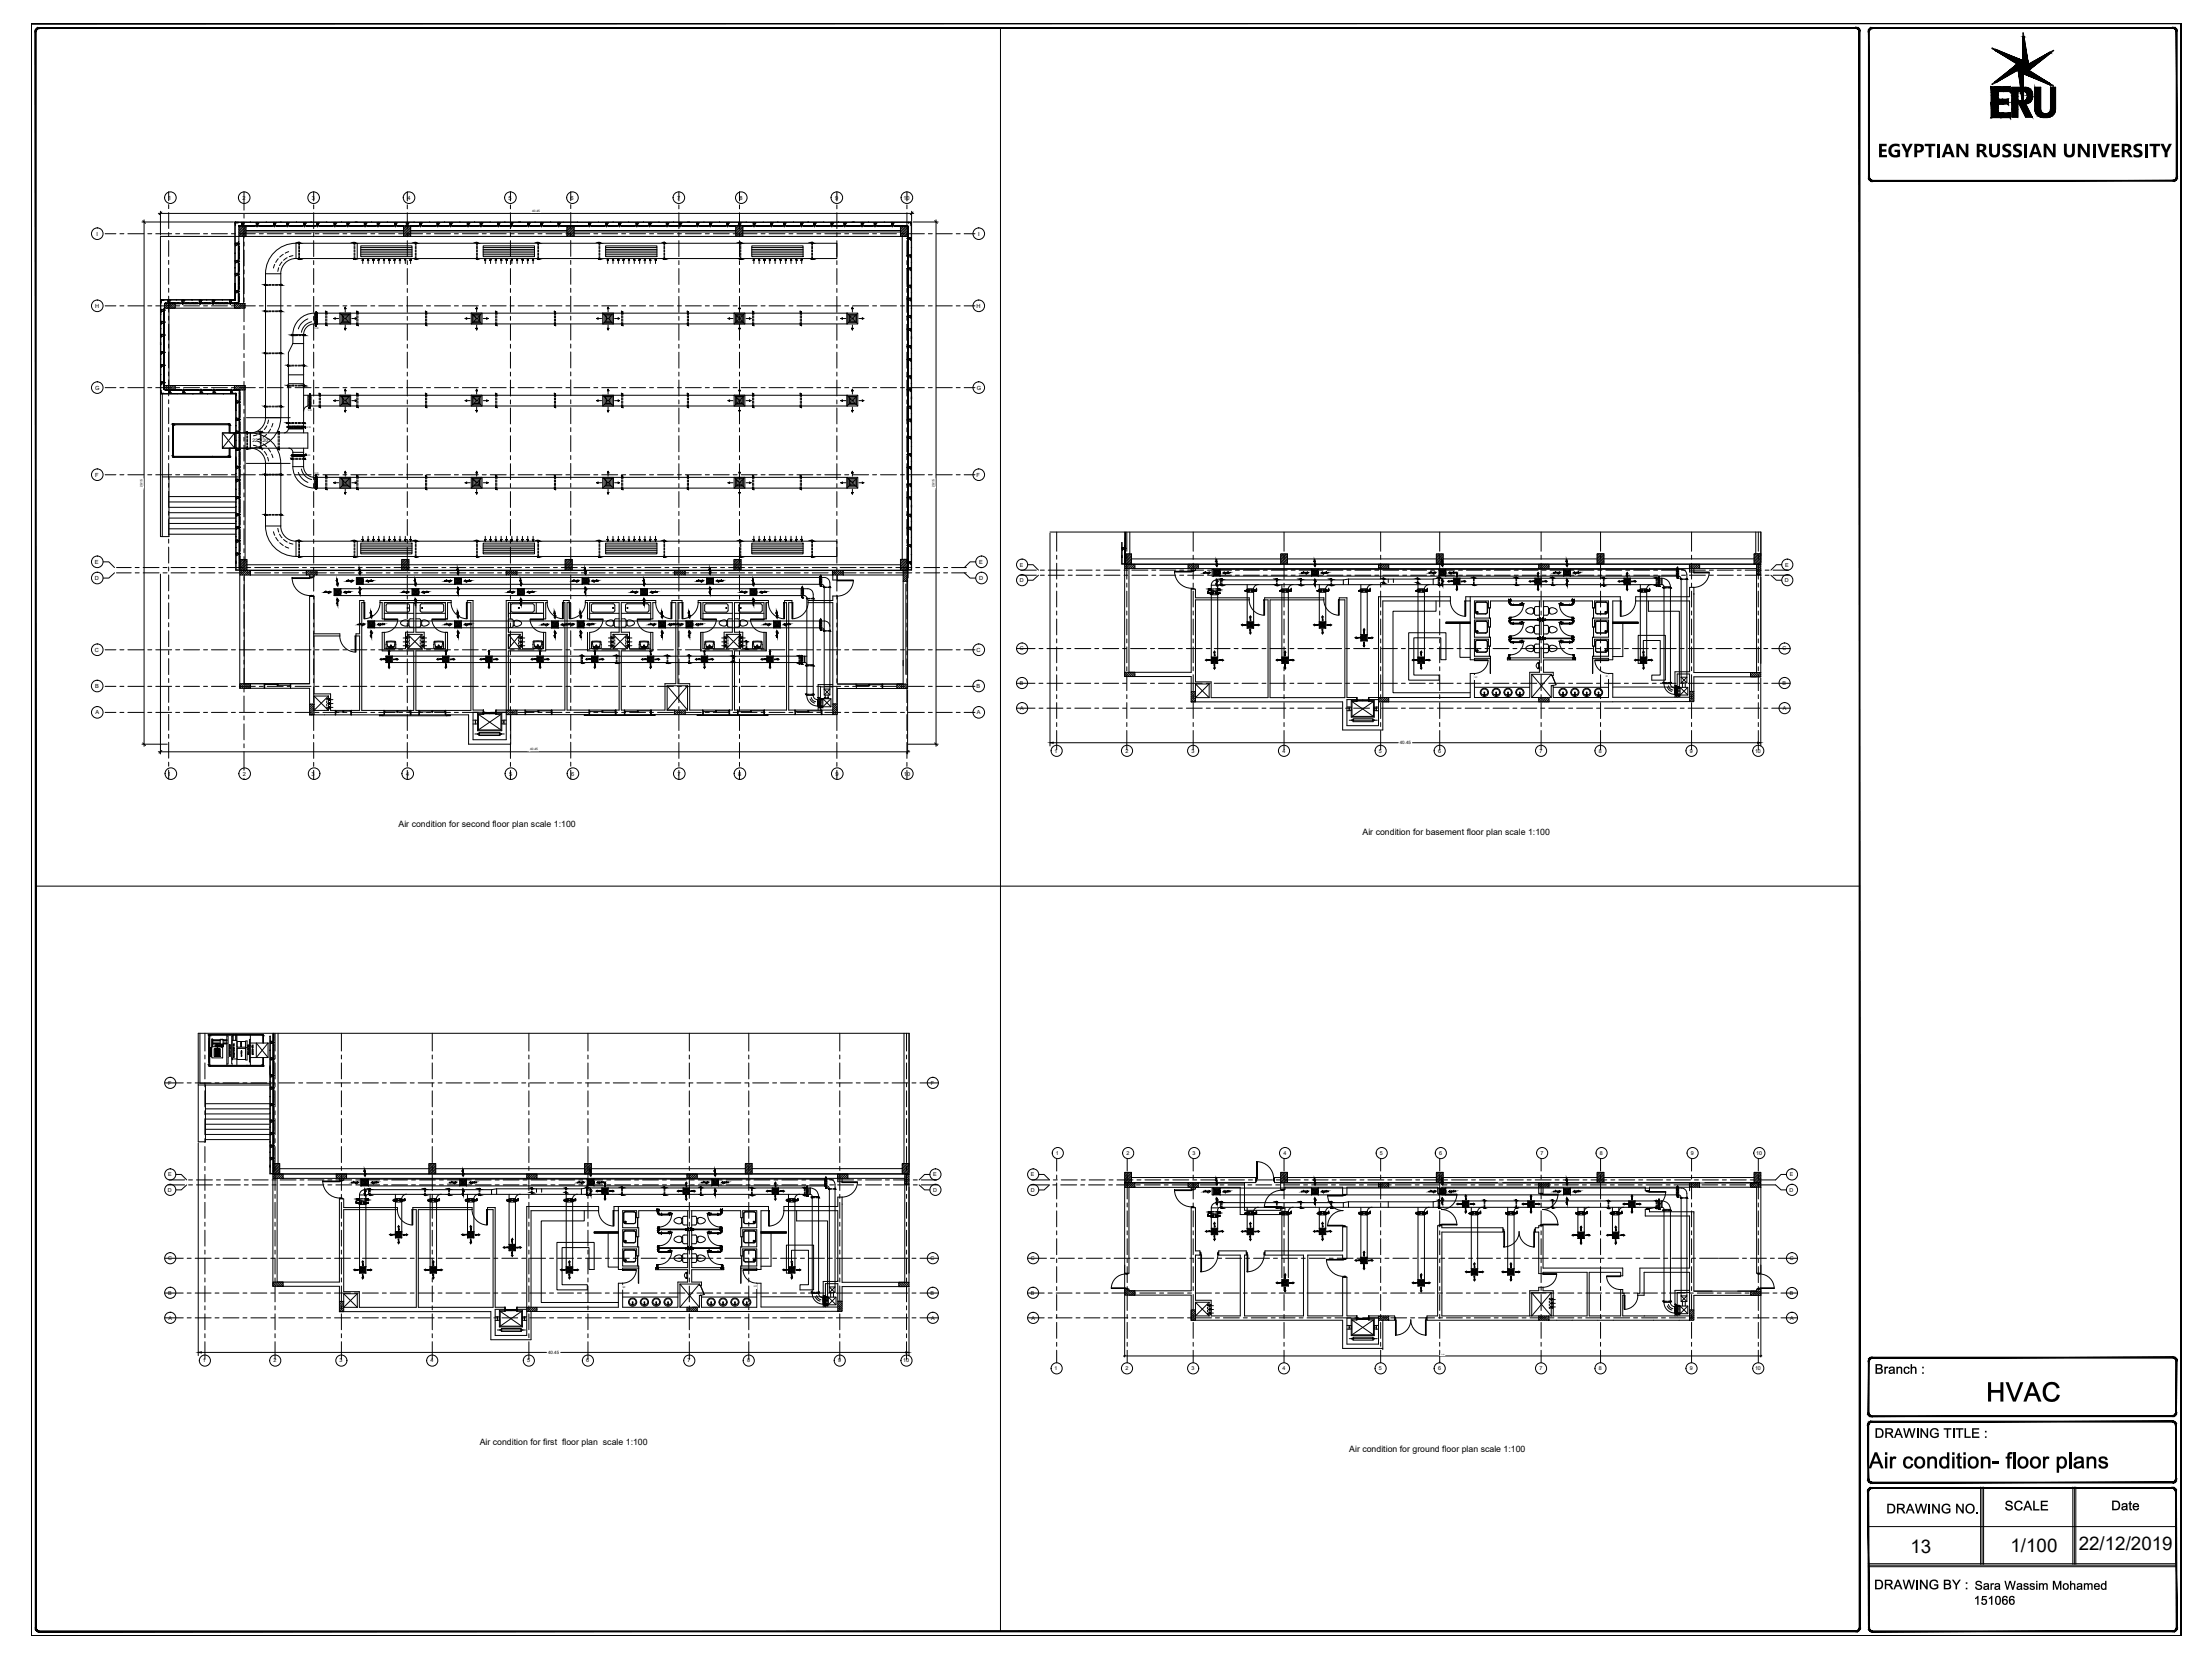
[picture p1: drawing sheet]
<svg xmlns="http://www.w3.org/2000/svg" width="1219mm" height="914mm" viewBox="0 0 1219 914" stroke-linecap="round" stroke-linejoin="round" font-family="sans-serif">
<defs><g id="words">
<g font-size="10.3">
<text x="1053" y="856">13</text>
<text x="1108" y="855">1/100</text>
<text x="1146" y="855">22/12/2019</text>
</g>
<g font-size="4.8">
<text x="220" y="456">Air condition for second floor plan scale 1:100</text>
<text x="751" y="460">Air condition for basement floor plan scale 1:100</text>
<text x="264" y="797">Air condition for first floor plan scale 1:100</text>
<text x="744" y="800">Air condition for ground floor plan scale 1:100</text>
</g>
<g font-size="3.1">
<text x="93" y="110">1</text>
<text x="134" y="110">2</text>
<text x="172" y="110">3</text>
<text x="225" y="110">4</text>
<text x="280" y="110">5</text>
<text x="315" y="110">6</text>
<text x="373" y="110">7</text>
<text x="408" y="110">8</text>
<text x="460" y="110">9</text>
<text x="498" y="110">10</text>
<text x="53" y="130">I</text>
<text x="539" y="130">I</text>
<text x="52" y="170">H</text>
<text x="538" y="170">H</text>
<text x="52" y="215">G</text>
<text x="538" y="215">G</text>
<text x="52" y="263">F</text>
<text x="538" y="263">F</text>
<text x="52" y="311">E</text>
<text x="540" y="311">E</text>
<text x="52" y="320">D</text>
<text x="540" y="320">D</text>
<text x="52" y="359">C</text>
<text x="538" y="359">C</text>
<text x="52" y="379">B</text>
<text x="538" y="379">B</text>
<text x="53" y="394">A</text>
<text x="538" y="394">A</text>
<text x="93" y="427">1</text>
<text x="134" y="427">2</text>
<text x="172" y="428">3</text>
<text x="224" y="427">4</text>
<text x="281" y="427">5</text>
<text x="315" y="427">6</text>
<text x="373" y="427">7</text>
<text x="407" y="427">8</text>
<text x="461" y="427">9</text>
<text x="498" y="427">10</text>
</g>
<g font-size="3">
<text x="562" y="312">E</text>
<text x="984" y="312">E</text>
<text x="562" y="321">D</text>
<text x="984" y="321">D</text>
<text x="562" y="358">C</text>
<text x="982" y="358">C</text>
<text x="562" y="378">B</text>
<text x="982" y="378">B</text>
<text x="562" y="391">A</text>
<text x="983" y="391">A</text>
<text x="581" y="415">1</text>
<text x="620" y="415">2</text>
<text x="657" y="415">3</text>
<text x="707" y="415">4</text>
<text x="760" y="415">5</text>
<text x="793" y="415">6</text>
<text x="848" y="415">7</text>
<text x="881" y="415">8</text>
<text x="931" y="415">9</text>
<text x="967" y="415">10</text>
<text x="93" y="598">F</text>
<text x="513" y="598">F</text>
<text x="582" y="637">1</text>
<text x="621" y="637">2</text>
<text x="657" y="637">3</text>
<text x="707" y="637">4</text>
<text x="761" y="637">5</text>
<text x="793" y="637">6</text>
<text x="849" y="637">7</text>
<text x="882" y="637">8</text>
<text x="932" y="637">9</text>
<text x="968" y="637">10</text>
<text x="93" y="648">E</text>
<text x="514" y="648">E</text>
<text x="568" y="648">E</text>
<text x="986" y="648">E</text>
<text x="93" y="657">D</text>
<text x="514" y="657">D</text>
<text x="568" y="657">D</text>
<text x="986" y="657">D</text>
<text x="93" y="695">C</text>
<text x="513" y="695">C</text>
<text x="568" y="695">C</text>
<text x="986" y="695">C</text>
<text x="93" y="714">B</text>
<text x="513" y="714">B</text>
<text x="568" y="714">B</text>
<text x="986" y="714">B</text>
<text x="93" y="727">A</text>
<text x="513" y="727">A</text>
<text x="568" y="727">A</text>
<text x="987" y="727">A</text>
<text x="112" y="751">1</text>
<text x="151" y="751">2</text>
<text x="187" y="751">3</text>
<text x="237" y="751">4</text>
<text x="291" y="751">5</text>
<text x="323" y="751">6</text>
<text x="379" y="751">7</text>
<text x="412" y="751">8</text>
<text x="462" y="751">9</text>
<text x="498" y="751">10</text>
<text x="581" y="755">1</text>
<text x="620" y="755">2</text>
<text x="657" y="755">3</text>
<text x="707" y="755">4</text>
<text x="760" y="755">5</text>
<text x="793" y="755">6</text>
<text x="848" y="755">7</text>
<text x="881" y="755">8</text>
<text x="931" y="755">9</text>
<text x="967" y="755">10</text>
</g>
<text font-size="2.6" x="139" y="243">22&quot;X20&quot;</text>
<g font-size="2.5">
<text x="772" y="410">40.45</text>
<text x="302" y="746">40.45</text>
</g>
<g font-size="1.7">
<text x="293" y="117">40.45</text>
<text x="79" y="268" transform="rotate(-90 79 268)">29.15</text>
<text x="515" y="268" transform="rotate(-90 515 268)">29.15</text>
<text x="292" y="413">40.45</text>
</g>
<g font-size="1.4">
<text x="173" y="181">V.D</text>
<text x="170" y="226">V.D</text>
<text x="173" y="262">V.D</text>
</g>
<g font-size="1.3">
<text x="169" y="236">V.D</text>
<text x="169" y="251">V.D</text>
<text x="813" y="374">HD</text>
<text x="885" y="373">HD</text>
<text x="343" y="710">HD</text>
<text x="416" y="709">HD</text>
</g>
<text font-size=".9" x="794" y="747">71.01</text>
</g></defs>
<!-- layer: H -->
<g fill="#000" stroke="#000" stroke-width=".55">
<path d="M1101 50h1zM1101 57h1zM1115 56h4zM1116 56h3zM1129 46h1z"/>
<path d="M17 13h1185zM17 13h1185zM1202 13v889zM1202 13v889zM17 902h1185zM17 902h1185zM17 13v889zM17 13v889z"/>
<path d="M19 17l1 880v-880zM19 17l1 880h-1z"/>
<path d="M21 15h1v1zM21 15l1 1zM21 15v1zM21 15v1zM20 16l1-1v1zM20 16h1zM20 16v1zM20 17h-1zM19 17h1z"/>
<path d="M22 16h1001v-1zM22 15h1001l-1001 1z"/>
<path d="M1025 16v1zM1024 17h1v-1zM1025 16l-1 1zM1025 16l-1 1zM1024 15v1zM1024 15v1zM1024 15v1zM1024 15v1zM1023 15v1zM1023 15v1z"/>
<path d="M1030 17v81v-81zM1030 17v81z"/>
<path d="M1031 15h1v1zM1031 15l1 1zM1031 15l1 1zM1031 15l1 1zM1030 16l1-1v1zM1030 16h1zM1030 16h1h-1zM1030 16h1zM1030 16l1 1h-1zM1030 17h1z"/>
<path d="M1032 16h166v-1zM1032 15h166l-166 1z"/>
<path d="M1200 17h-1zM1199 17h1zM1200 16l-1 1zM1199 17l1-1zM1199 16h1l-1 1zM1199 16v1zM1199 15v1zM1199 15v1zM1198 15l1 1zM1198 15l1 1zM1198 15v1zM1198 15v1z"/>
<path d="M1100 27v1l15 5zM1100 28l15 5v1zM1115 20v13v1zM1115 20v14z"/>
<path d="M1100 27v1zM1100 27v1z"/>
<path d="M1100 28l4 1zM1100 28l4 1h-2z"/>
<path d="M1102 29l13 5-11-5zM1102 29l13 5h-5z"/>
<path d="M1100 45l12-6h-4zM1100 45l8-6z"/>
<path d="M1109 38l3 1v-1zM1108 39l1-1 3 1z"/>
<path d="M1115 20l2 9zM1115 20l2 9h-2z"/>
<path d="M1115 20l3 15-2-15zM1115 20l3 15v1zM1118 35v1l12-7zM1118 36l12-7z"/>
<path d="M1115 29l3 5-1-5zM1115 29l3 5h-3z"/>
<path d="M1110 34l8 1v-1zM1110 34l8 1h-6z"/>
<path d="M1112 35l6 1v-1zM1112 36v-1l6 1z"/>
<path d="M1113 39l7 1-2-1zM1113 39l7 1h-7z"/>
<path d="M1112 38l6 1v-1zM1112 38l6 1h-5z"/>
<path d="M1112 36l6 2 4-2zM1109 38l3-2 6 2z"/>
<path d="M1119 35l3 1v-1zM1118 36l1-1 3 1z"/>
<path d="M1122 35l8-6zM1119 35l11-6-8 6z"/>
<path d="M1118 39l12-10zM1117 39l13-10-12 10zM1117 39l13 7-12-7zM1117 39l13 7v1z"/>
<path d="M1098 50h3zM1098 50h3z"/>
<path d="M1098 50h3zM1098 50h3z"/>
<path d="M1098 50h3zM1098 50h3zM1098 50h3zM1098 50h3z"/>
<path d="M1098 50h3zM1098 50h3zM1098 50h3zM1098 50h3zM1098 50h3zM1098 50h3z"/>
<path d="M1098 50h3zM1098 50h3zM1098 50h3zM1098 50h3zM1098 50h3zM1098 50h3z"/>
<path d="M1098 50h3zM1098 50h3z"/>
<path d="M1098 50h3zM1098 50h3z"/>
<path d="M1098 55h3zM1098 55h3z"/>
<path d="M1098 55h3zM1098 55h3z"/>
<path d="M1098 55h3zM1098 55h3z"/>
<path d="M1098 55h3zM1098 55h3z"/>
<path d="M1098 55h3zM1098 55h3z"/>
<path d="M1098 55h3zM1098 55h3z"/>
<path d="M1098 55h3zM1098 55h3z"/>
<path d="M1098 57h3zM1098 57h3z"/>
<path d="M1098 57h3zM1098 57h3z"/>
<path d="M1098 57h3zM1098 57h3z"/>
<path d="M1098 57h3zM1098 57h3zM1098 57h3zM1098 57h3z"/>
<path d="M1098 57h3zM1098 57h3z"/>
<path d="M1098 57h3zM1098 57h3z"/>
<path d="M1098 57h3zM1098 57h3z"/>
<path d="M1098 57h3zM1098 57h3z"/>
<path d="M1097 56l1 8v-8zM1097 56l1 8-1 1zM1098 64l-1 1 6-1zM1097 65l6-1v1zM1103 64v1l4-1zM1103 65l4-1 1 1zM1107 64l1 1zM1107 64h1v1zM1107 63v1h1zM1107 63l1-1v2zM1104 63h3l1-1zM1104 62h4l-4 1zM1101 63h3v-1zM1101 63l3-1zM1101 60v3v-1zM1101 60v2zM1101 57v3zM1101 57v3zM1101 57h3zM1101 57h3zM1104 57h2zM1104 57h2h1zM1106 56l1 1zM1106 56h1v1zM1106 55v1h1zM1106 55h1v1zM1104 55h3zM1104 55h3h-3zM1101 55h3zM1101 55h3zM1101 53v2zM1101 53v2zM1101 50v3zM1101 50v3zM1101 50h3zM1101 50h3zM1104 50h3zM1104 50h3h1zM1107 49l1 1zM1107 49h1v1zM1107 48v1h1zM1108 48v1l-1-1zM1103 48h4h1zM1103 48h5h-5zM1098 48h5zM1097 48h6h-5zM1097 48l1 8v-8zM1097 48l1 8h-1z"/>
<path d="M1100 45l12-10zM1100 45l12-10h1zM1100 28l12 7h1zM1100 27l13 8-13-7z"/>
<path d="M1101 51v-1zM1101 51v2zM1101 51v2zM1101 53v1zM1101 53v1zM1101 54v1zM1101 54v1z"/>
<path d="M1101 57v1zM1101 57v1zM1101 58v2zM1101 58v2zM1101 60v2zM1101 60v2z"/>
<path d="M1098 50h3zM1098 50h3zM1098 50h3zM1098 50h3z"/>
<path d="M1098 50h3zM1098 50h3zM1098 50h3zM1098 50h3z"/>
<path d="M1098 50h3zM1098 50h3zM1098 50h3zM1098 50h3zM1098 50h3zM1098 50h3zM1098 50h3zM1098 50h3z"/>
<path d="M1098 50l3 1zM1098 50l3 1z"/>
<path d="M1098 51h3zM1098 51h3h-3z"/>
<path d="M1098 51l3 2v-2zM1098 51l3 2h-3z"/>
<path d="M1098 53l3 1v-1zM1098 53l3 1h-3z"/>
<path d="M1098 54l3 1v-1zM1098 54l3 1h-3z"/>
<path d="M1098 55h3zM1098 55h3zM1098 55h3zM1098 55h3zM1098 55h3zM1098 55h3zM1098 55h3zM1098 55h3z"/>
<path d="M1098 55h3zM1098 55h3zM1098 55h3zM1098 55h3z"/>
<path d="M1098 55h3zM1098 55h3z"/>
<path d="M1098 57h3zM1098 57h3z"/>
<path d="M1098 57h3zM1098 57h3zM1098 57h3zM1098 57h3zM1098 57h3zM1098 57h3z"/>
<path d="M1098 57h3zM1098 57h3zM1098 57h3zM1098 57h3zM1098 57h3zM1098 57h3zM1098 57h3zM1098 57h3z"/>
<path d="M1098 57h3zM1098 57h3z"/>
<path d="M1098 57l3 1v-1zM1098 57l3 1h-3z"/>
<path d="M1098 58l3 2v-2zM1098 58l3 2h-3z"/>
<path d="M1098 60l3 2v-2zM1098 60l3 2h-3z"/>
<path d="M1098 50h3zM1098 50h3z"/>
<path d="M1098 50h3zM1098 50h3z"/>
<path d="M1098 50h3zM1098 50h3z"/>
<path d="M1098 55h3zM1098 55h3z"/>
<path d="M1098 57h3zM1098 57h3z"/>
<path d="M1098 57h3zM1098 57h3z"/>
<path d="M1098 57h3zM1098 57h3zM1098 57h3zM1098 57h3zM1098 57h3zM1098 57h3z"/>
<path d="M1101 50h7zM1101 50h7z"/>
<path d="M1101 50h7zM1101 50h7z"/>
<path d="M1101 50h7zM1101 50h7z"/>
<path d="M1101 50h7zM1101 50h7zM1101 50h7zM1101 50h7z"/>
<path d="M1101 57h5zM1101 57h5z"/>
<path d="M1101 57h5zM1101 57h5z"/>
<path d="M1101 57h5zM1101 57h5zM1101 57h5zM1101 57h5z"/>
<path d="M1101 55h1zM1101 55h1zM1102 55h2h-2zM1102 55h2z"/>
<path d="M1098 55h3zM1098 55h3zM1098 55h3zM1098 55h3z"/>
<path d="M1098 55h3zM1098 55h3z"/>
<path d="M1098 55h4zM1098 55h4z"/>
<path d="M1101 57h1zM1101 57h3z"/>
<path d="M1101 50h1zM1101 50h1z"/>
<path d="M1098 55h6zM1098 55h6z"/>
<path d="M1104 55h3zM1104 55h3zM1106 55l1 1v-1zM1106 55l1 1h-1zM1106 56l1 1v-1zM1106 56l1 1zM1104 57h3h-1zM1104 57h2h-2z"/>
<path d="M1102 57h2zM1102 57h2zM1101 57h1zM1101 57h1z"/>
<path d="M1101 50h3zM1101 50h1z"/>
<path d="M1102 50h2zM1102 50h2zM1101 50h1zM1101 50h1z"/>
<path d="M1098 55l8 1v-1zM1098 55l8 1h-8z"/>
<path d="M1098 56h8zM1098 56h8z"/>
<path d="M1098 56l8 1v-1zM1098 56l8 1h-8z"/>
<path d="M1098 48l10 1v-1zM1098 48l10 1h-10z"/>
<path d="M1098 49l10 1v-1zM1098 49l10 1h-10z"/>
<path d="M1104 50h4h-1zM1104 50h3h-3z"/>
<path d="M1109 48h6zM1109 48h6zM1109 48h6zM1109 48h6z"/>
<path d="M1109 56h3zM1109 56h3z"/>
<path d="M1109 50h3zM1109 50h3z"/>
<path d="M1109 50l3 1v-1zM1109 50l3 1h-3z"/>
<path d="M1109 51l3 2v-2zM1109 51l3 2h-3z"/>
<path d="M1109 53l3 2v-2zM1109 53l3 2h-3z"/>
<path d="M1109 55h3zM1109 55h3h-3z"/>
<path d="M1109 55l3 1zM1109 55l3 1z"/>
<path d="M1109 56h3zM1109 56h3z"/>
<path d="M1109 56h3zM1109 56h3z"/>
<path d="M1109 56h3zM1109 56h3z"/>
<path d="M1109 56h3zM1109 56h3zM1109 56h3zM1109 56h3z"/>
<path d="M1109 56l3 1v-1zM1109 56l3 1h-3z"/>
<path d="M1109 57l3 3v-3zM1109 57l3 3h-3z"/>
<path d="M1109 50h3zM1109 50h3zM1109 50h3zM1109 50h3z"/>
<path d="M1109 56h3zM1109 56h3z"/>
<path d="M1109 56h3zM1109 56h3zM1109 56h3zM1109 56h3z"/>
<path d="M1109 56h3zM1109 56h3z"/>
<path d="M1109 56h3zM1109 56h3z"/>
<path d="M1109 50h3zM1109 50h3zM1109 50h3zM1109 50h3z"/>
<path d="M1109 50h3zM1109 50h3zM1109 50h3zM1109 50h3z"/>
<path d="M1109 56h3zM1109 56h3z"/>
<path d="M1109 50h3zM1109 50h3zM1109 50h3zM1109 50h3z"/>
<path d="M1109 56h3zM1109 56h3zM1109 56h3zM1109 56h3z"/>
<path d="M1109 56h3zM1109 56h3z"/>
<path d="M1109 56h3zM1109 56h3z"/>
<path d="M1109 56h3zM1109 56h3z"/>
<path d="M1109 56h3zM1109 56h3z"/>
<path d="M1112 56h7zM1112 56h7z"/>
<path d="M1109 50h4zM1109 50h3z"/>
<path d="M1113 55v1l1-1zM1113 56l1-1 1 1zM1114 50v5l1 1zM1114 50l1 6-1-6zM1113 50h1zM1113 50h1h-1z"/>
<path d="M1112 39l2 9zM1113 38l1 10-2-9zM1100 46l12-7 1-1zM1100 45l13-7-13 8z"/>
<path d="M1109 56h5zM1109 56h5z"/>
<path d="M1114 48h1zM1115 48h1z"/>
<path d="M1114 50l1 5zM1114 50l1 5-1-5zM1113 50h1zM1113 50h1h-1z"/>
<path d="M1114 50h1zM1114 50h2z"/>
<path d="M1114 50l1 5v-5zM1114 50l1 5z"/>
<path d="M1113 40l2 8v-8zM1113 40l2 8h-1zM1111 48h4z"/>
<path d="M1115 50v5v-5zM1115 50v5z"/>
<path d="M1116 50l-1 1zM1115 50h1l-1 1zM1115 50v6v-5zM1115 50v6z"/>
<path d="M1116 50h4zM1116 50h4z"/>
<path d="M1113 57l7 7-4-7zM1113 57l7 7h-3z"/>
<path d="M1109 48h8zM1109 48h8z"/>
<path d="M1113 57h4zM1113 57h3z"/>
<path d="M1109 48l9 1zM1109 48l9 1z"/>
<path d="M1113 57h5zM1113 57h4z"/>
<path d="M1109 49h10zM1109 49h10z"/>
<path d="M1113 57h5zM1113 57h5z"/>
<path d="M1109 49h10zM1109 49h10h-10z"/>
<path d="M1113 56h6zM1113 56h6z"/>
<path d="M1113 56h6zM1113 56l5 1z"/>
<path d="M1112 56h7zM1112 56h7z"/>
<path d="M1112 56h7zM1112 56h7z"/>
<path d="M1112 56h7zM1112 56h7z"/>
<path d="M1112 56h7zM1112 56h7z"/>
<path d="M1112 56h7zM1112 56h7z"/>
<path d="M1109 49l11 1-1-1zM1109 49l11 1h-11z"/>
<path d="M1109 56h10zM1109 56h10z"/>
<path d="M1115 56h4zM1115 56h4zM1114 56h5z"/>
<path d="M1116 56h4zM1116 56h3zM1115 56h4z"/>
<path d="M1109 50h11zM1109 50h11z"/>
<path d="M1114 50h6zM1114 50h6z"/>
<path d="M1116 50h4zM1116 50h4z"/>
<path d="M1116 55h4zM1116 55h4z"/>
<path d="M1116 55h4zM1116 56h4z"/>
<path d="M1116 50l4 1zM1116 50l4 1z"/>
<path d="M1117 55h3zM1117 55h3h-4z"/>
<path d="M1116 51h4zM1116 51h4z"/>
<path d="M1117 51h3zM1117 51h3z"/>
<path d="M1117 55h3zM1117 55h3z"/>
<path d="M1117 54h3zM1117 54l3 1z"/>
<path d="M1117 51h3zM1117 51h3z"/>
<path d="M1117 51l3 1zM1117 51l3 1z"/>
<path d="M1117 52h3zM1117 52h3h-3z"/>
<path d="M1117 54h3zM1117 54h3z"/>
<path d="M1117 54h3zM1117 54h3h-3z"/>
<path d="M1117 52h3zM1117 52h3z"/>
<path d="M1117 52l3 1v-1zM1117 52l3 1h-2z"/>
<path d="M1118 53h2zM1118 53h2h-2z"/>
<path d="M1118 53h2zM1118 53h2z"/>
<path d="M1118 53l2 1v-1zM1118 53l2 1h-3z"/>
<path d="M1115 40l15 6-10-6zM1115 40l15 6z"/>
<path d="M1122 48l3 12v-12zM1122 48l3 12h-3z"/>
<path d="M1115 41l15 6v-1zM1115 40l15 6-15-5zM1115 40v8v-7zM1115 40v8z"/>
<path d="M1129 46h1zM1129 46h1z"/>
<path d="M1129 46h1zM1129 46h1zM1129 46h1z"/>
<path d="M1129 46h1zM1129 46h1z"/>
<path d="M1129 46h1zM1129 46h1z"/>
<path d="M1130 48l3 12v-12zM1130 48l3 12h-3z"/>
<path d="M1098 63h3zM1098 63h3z"/>
<path d="M1098 63h3zM1098 63h3z"/>
<path d="M1098 63h3zM1098 63h3z"/>
<path d="M1098 63h3zM1098 63h3z"/>
<path d="M1098 63h3zM1098 63h3z"/>
<path d="M1098 63h3zM1098 63h3z"/>
<path d="M1098 63h3zM1098 63h3z"/>
<path d="M1098 63h3zM1098 63h3z"/>
<path d="M1098 62h3zM1098 62h3h-3z"/>
<path d="M1098 62h3zM1098 62h3zM1098 62h3zM1098 62h3zM1098 62h3zM1098 62h3zM1098 62h3zM1098 62h3z"/>
<path d="M1098 62l3 1zM1098 62l3 1zM1098 63h3zM1098 63h3z"/>
<path d="M1098 63h3zM1098 63h3z"/>
<path d="M1098 63h3zM1098 63h3z"/>
<path d="M1098 63h3zM1098 63h3zM1098 63h3zM1098 63h3z"/>
<path d="M1101 62v1zM1101 62v1zM1101 62l1 1zM1101 62l1 1zM1102 62l2 1h-2zM1102 62l2 1v-1z"/>
<path d="M1098 63h3zM1098 63h3z"/>
<path d="M1098 63h4zM1098 63h4z"/>
<path d="M1098 63h6zM1098 63h6z"/>
<path d="M1104 62v1l4-1zM1104 63l4-1-1 1zM1108 62l-1 1 1 1zM1107 63l1 1zM1107 64l1 1v-1zM1107 64l1 1zM1103 65h5l-1-1zM1103 64h4l-4 1zM1098 65h5v-1zM1098 65v-1h5zM1098 56v9v-1zM1098 56v8zM1098 48v8zM1098 48v8zM1098 48h5zM1098 48h5zM1103 48h5zM1103 48h5h-1zM1108 48h-1l1 1zM1107 48l1 1zM1107 49l1 1v-1zM1107 49l1 1z"/>
<path d="M1098 63l10 1v-1zM1098 63l10 1h-10z"/>
<path d="M1098 64h10zM1098 64h10h-10z"/>
<path d="M1109 60l3 4v-4zM1109 60l3 4h-3z"/>
<path d="M1122 60h3zM1122 60h3z"/>
<path d="M1122 62h3zM1122 62h3z"/>
<path d="M1122 60l3 1v-1zM1122 60l3 1h-3z"/>
<path d="M1122 61h3zM1122 61h3z"/>
<path d="M1122 61h3zM1122 61h3z"/>
<path d="M1122 61l3 1zM1122 61l3 1h-3z"/>
<path d="M1122 62h3zM1122 62h3z"/>
<path d="M1122 62h4zM1122 62h4z"/>
<path d="M1122 62l4 1zM1122 62l4 1z"/>
<path d="M1122 63h5zM1122 63h5z"/>
<path d="M1122 63h5zM1122 63h5z"/>
<path d="M1122 63h5zM1122 63h5z"/>
<path d="M1125 65h4zM1125 65h3z"/>
<path d="M1130 62h3zM1130 62h3z"/>
<path d="M1124 64h6zM1124 64l5 1z"/>
<path d="M1124 64h6h1zM1124 64h6z"/>
<path d="M1123 63l8 1 1-1zM1123 63l8 1h-7z"/>
<path d="M1122 63h10zM1122 63h10h-9z"/>
<path d="M1128 63h4zM1128 63h4z"/>
<path d="M1128 63h4zM1128 63h4z"/>
<path d="M1129 63h3zM1128 63h4z"/>
<path d="M1129 62h3zM1129 63h3z"/>
<path d="M1130 62h3zM1130 62h2h-3z"/>
<path d="M1130 62h3zM1130 62h3h-3z"/>
<path d="M1130 61h3zM1130 61h3z"/>
<path d="M1130 61l3 1v-1zM1130 61l3 1h-3z"/>
<path d="M1130 61h3zM1130 61h3h-3z"/>
<path d="M1130 60h3zM1130 60h3z"/>
<path d="M1130 60l3 1v-1zM1130 60l3 1h-3z"/>
<path d="M1030 98v1zM1030 98v1zM1030 99h1h-1zM1031 99h-1zM1030 99h1v1zM1031 99v1zM1031 99v1zM1031 99v1zM1032 99v1h-1zM1032 99v1z"/>
<path d="M1032 99v1l166-1zM1032 100l166-1v1z"/>
<path d="M1198 99v1zM1198 99v1zM1198 99l1 1h-1zM1198 99l1 1zM1199 99h1zM1199 99h1zM1199 99l1-1zM1199 98v1l1-1zM1199 98h1zM1199 98h1z"/>
<path d="M1199 17v81h1zM1199 17h1v81z"/>
<path d="M1030 750v29v-29zM1030 750v29h-1z"/>
<path d="M1031 748h1v1zM1031 748l1 1zM1031 748l1 1zM1031 748l1 1zM1030 749l1-1v1zM1030 749h1zM1030 749h1h-1zM1030 749h1zM1030 749h1l-1 1zM1030 750l1-1z"/>
<path d="M1032 749h166v-1zM1032 748h166l-166 1z"/>
<path d="M1200 750h-1zM1199 750h1zM1200 749l-1 1zM1199 749v1l1-1zM1199 749h1h-1zM1199 748v1zM1199 748v1zM1198 748l1 1zM1198 748l1 1zM1198 748v1zM1198 748v1z"/>
<path d="M1029 779h1zM1030 779v1zM1030 779v1zM1030 780v-1v1zM1030 779v1zM1030 780l1 1zM1030 780l1 1zM1031 780v1zM1031 780v1zM1031 780l1 1zM1031 780l1 1z"/>
<path d="M1199 750v29h1zM1199 750h1v29z"/>
<path d="M1032 780v1l165-1zM1032 781l165-1v1z"/>
<path d="M1031 783h1v1zM1031 783l1 1zM1030 784h1zM1030 784h1zM1030 784v1zM1030 785l-1 1zM1029 786l1-1z"/>
<path d="M1032 783v1l165-1zM1032 784l165-1v1z"/>
<path d="M1197 780l1 1h-1zM1197 780l1 1zM1198 780v1zM1198 780v1zM1198 780h1zM1198 780h1zM1199 779v1zM1199 779h1l-1 1zM1199 779h1zM1199 779h1zM1199 779h1z"/>
<path d="M1200 785v1h-1zM1199 785v1l1-1zM1199 784v1zM1199 785v-1zM1199 784v1zM1199 784v1zM1198 784h1zM1198 784h1zM1198 783v1zM1198 783v1zM1197 783l1 1zM1197 783l1 1z"/>
<path d="M1199 786l1 29v-29zM1199 786l1 29h-1z"/>
<path d="M1029 815h1v1zM1030 815v1zM1030 816v1zM1030 816v1zM1030 817v-1l1 1zM1030 816l1 1zM1031 817h1h-1zM1031 817h1z"/>
<path d="M1029 786v29h1zM1029 786h1v29z"/>
<path d="M1031 820h1zM1031 820h1zM1030 821l1-1v1zM1030 821h1zM1030 821v1zM1030 822v-1zM1030 822h-1zM1029 822h1z"/>
<path d="M1197 817h1zM1197 817h1zM1198 817h1zM1198 817h1zM1199 816h1h-1zM1199 816h1zM1199 816l1-1zM1199 815v1l1-1z"/>
<path d="M1032 817h165zM1032 817h165h-165z"/>
<path d="M1029 822l1 75v-75zM1029 822l1 75z"/>
<path d="M1032 820h165zM1032 820h165h-165z"/>
<path d="M1200 822h-1zM1199 822h1zM1199 821v1zM1199 821v1v-1zM1198 820l1 1zM1198 820l1 1zM1198 820v1zM1198 820v1zM1197 820h1zM1197 820h1z"/>
<path d="M19 897h1v1zM20 897v1zM20 898v1zM20 898v1zM20 899v-1l1 1zM20 898l1 1zM21 899h1zM21 899h1z"/>
<path d="M22 899h1001zM22 899h1001z"/>
<path d="M1023 899h1h-1zM1023 899h1zM1023 899h1zM1023 899h1zM1024 899h1h-1zM1024 899h1zM1024 898h1zM1024 898h1zM1024 898h1zM1025 898h-1h1zM1025 898v-1v1zM1025 897v1v-1z"/>
<path d="M1025 17v880zM1025 17v880z"/>
<path d="M1030 897v1zM1030 897v1zM1030 898h1l-1 1zM1031 898l-1 1zM1030 899l1-1v1zM1031 898v1z"/>
<path d="M1032 899h166zM1032 899h166z"/>
<path d="M1198 899h1zM1198 899h1zM1199 898h1zM1199 898h1zM1199 898h1zM1199 898h1zM1199 898l1-1zM1199 897v1l1-1z"/>
<path d="M1199 822v75h1zM1199 822h1v75z"/>
</g>
<g fill="none" stroke="#000" stroke-width=".55">
<path d="M1111 39h.1M1101 55h.1M1101 57h.1M1101 50h.1M1112 56h.1M1113 56h-1v-6h1h-1v6h3M1114 48h-5v16h3v-8M1115 48a4 4 0 0 1 5 5M1115 56h.1M1116 50a2.7 2.7 0 0 1 1 3 2.7 2.7 0 0 1-2 3M1116 50h-1M1116 50a2.9 2.9 0 0 1 2 3 2.9 2.9 0 0 1-3 3"/>
<path d="M1117 54h.1M1120 53l-1 3-3 1 4 7h-3l-4-8M1120 53a4 4 0 0 1-3 4l3 8h-4l-4-8v8h-3v-17h5l-2-10-14 8 14-11-14-9 17 7v-15l3 17 14-7-14 11 14 8-17-6v7a4 4 0 0 1 5 5M1101 62h.1M1101 63h.1M1101 62v1M1130 60l-1 2-1 1M1130 60v-12h3v12a5 5 0 0 1-7 5 5 5 0 0 1-5-5v-12h4v13l1 1 2 1M1130 60v-12h3v12a4 4 0 0 1-5 5 5 5 0 0 1-6-3v-14h3v12a2.7 2.7 0 0 0 3 3M1092 820v42M1093 820v42M1142 820v42"/>
<path d="M1143 820v42M1144 820v42M1030 841h169M1030 863h169M1030 862h169M1030 864h169"/>
</g>
<g fill="#000">
<path d="M1048 79h2l1 4 2-4h1l-2 5v3h-2v-3zM1068 79h1v8h-1zM1116 79h1v8h-1zM1154 79h1v8h-1zM1156 79h2l2 6 1-6h2l-3 8h-1zM1182 79h2v8h-2zM1191 79h2l1 4 1-4h2l-2 5v3h-2v-3zM1036 79h4v2h-3v1h3v2h-3v1h3v2h-4zM1042 80l2-1h3v2l-2-1-2 1-1 2 1 2h2l1-1h-2v-1h3v3l-3 1-2-1-1-3zM1061 79h6v2h-2v6h-2v-6h-2zM1078 79h2l3 6v-6h2v8h-2l-3-6v6h-2zM1096 79h2v5l1 1h1l1-1v-5h1v5l-1 2-2 1-2-1-1-2z"/>
<path d="M1104 80l2-1h2v2l-2-1-1 1 4 3v1l-2 2-3-1v-1l1 1 2-1-3-2v-2zM1110 80l2-1h2v2l-2-1-1 1 3 3v1l-1 1h-3v-1l1 1 2-1-1-1-2-1zM1126 79h2l4 6v-6h1v8h-2l-3-6v6h-2zM1138 79h1v5l1 1h1l1-1v-5h2v5l-1 2-3 1-2-1v-2zM1145 79h2l3 6v-6h2v8h-2l-3-6v6h-2zM1164 79h4v2h-3v1h3v2h-3v1h3v2h-4zM1176 80l2-1h3v2l-2-1-1 1 3 3v2h-1h-4v-1l2 1 1-1-3-3zM1185 79h6v2h-3v6h-1v-6h-2zM1039 753v1l1-1h1v1h-1l-1 3zM1045 753h1v1l1-1 1 1v3l-1-3h-1v3h-1zM1050 754l1-1 1 1 1 1-2-1-1 1 1 2 2-1-1 1h-1h-1l-1-1zM1053 752h1v2l1-1 1 1v3l-1-3h-1v3h-1z"/>
<path d="M1096 762h1v4h6v-4h1v11h-1v-5h-6v5h-1zM1105 762h2l3 9 4-9h1l-4 11h-2zM1127 763l2-1h2h2l1 1 1 2h-1l-2-2h-3l-1 2v2v3l2 1h2l2-2h1l-1 3-2 1h-2l-2-1-1-1-1-5zM1049 787h1l1 5 1-5h1l1 5 1-5h1l-2 6-2-5-1 5h-1zM1057 787v6zM1059 787l3 4v-4h1v6h-1l-3-5v5zM1064 788l2-1h2l1 2h-1l-1-1h-2v1v1v2h2l1-1h-2v-1h3v2l-2 1-3-1v-2zM1071 787h5v1h-2v5h-1v-5h-2zM1076 787h1v6h-1zM1078 787h4v1h-2v5v-5h-2zM1083 787h1v5h2v1h-3zM1087 787h4v1h-3v1h3v1h-3v2h3v1h-4z"/>
<path d="M1042 803h1v1l1-1h1v1h-1l-1 1v4h-1zM1050 803h2l2 1v1h-1v-1h-2l-1 2 1 2h2v-1h2l-2 2h-2l-1-1-1-2zM1062 803h1v1l2-1h2l1 6h-2v-4l-1-1-1 1v4h-2zM1079 801h1v2h1v1h-1v4h1v1h-1h-1v-5h-1v-1h1zM1092 803h1v1l2-1h2v2v4h-1v-4l-1-1-2 1v4h-1zM1098 805h4v2h-4zM1107 801l2-1v2h-1v1h1v1h-1v5h-2v-5h-1v-1h1zM1110 800h1v9h-1zM1126 803h1v1l1-1h2l-1 1h-1l-1 1v4h-1zM1140 800h2v9h-2zM1150 803h1v1l2-1h2v6h-1v-4l-1-1-1 1-1 4h-1zM1157 804l2-1h2l1 2h-2v-1h-2l4 2v2l-1 1-2 1-2-1v-2h1l1 1h2l-1-1-3-1v-1z"/>
<path d="M1055 829h1l1 4 1-4h1l1 4 1-4h1l-1 5h-1l-1-4-1 4h-1zM1063 829h1v5h-1zM1065 829h1l2 4v-4h1v5h-1l-2-4v4h-1zM1071 829h2h1l1 1-1 1-1-2-1 1-1 2 1 1 1 1 1-1v-1h-1v-1h2v2l-2 1h-2l-1-2zM1078 829h1l3 4v-4v5l-3-4v4h-1zM1089 833h1v1h-1zM1106 828l2-1 1 1v1h-1v-1h-2l3 2v1v1l-2 1-1-1-1-1h1l1 1 2-1-1-1-2-1zM1111 828l2-1 1 1 1 1h-1l-1-1h-1l-1 1v2l1 1h1l1-1h1l-1 1-2 1-1-1-1-2zM1121 827v5h3v1h-3zM1125 827h4v1h-3v1h3v1h-3v2h3v1h-4zM1174 828v-1v2h1h-1v3h1h-1v-3h-1zM1049 871l2 4 1-4h1l1 4 1-4-1 5h-1l-1-5-1 5h-1z"/>
<path d="M1056 871h1v5h-1zM1058 871h1l3 4v-4v5l-3-4v4h-1zM1064 871h3h1v1l-1-1-2 1-1 2 1 1h1h2v-1h-2v-1h2v2l-2 1-2-1-1-2zM1076 871h1l1 2 2-2h1l-2 3v2h-1v-2zM1089 872l2-1 1 1v1l-1-1-1 1 2 1v2h-2h-1v-1l1 1 2-1v-1l-3-1zM1097 873h1h1l-1 1v2h-1zM1105 871h1l1 4 1-4 1 4 1-4h1l-1 5h-1l-1-4-1 4h-1zM1116 873h1h1v1l-2-1 2 2v1h-2h-1v-1l1 1 1-1-2-1zM1119 873h1h1v1l-2-1 2 2v1h-1h-1v-1l1 1 1-1-2-1zM1124 873h2h1h1l1 3h-1v-3l-1 1v2h-1v-3l-1 1v2h-1zM1131 871h2l1 4 1-4h1v5h-1l1-4-2 4h-1l-1-4v4h-1zM1141 871h1v2h1h1v3h-1v-3l-1 1v2h-1z"/>
<path d="M1149 873h1h1h1h1v3l-1-3-1 1v2l-1-3-1 1v2zM1089 881l2-1v5h-1v-4h-1zM1093 880h2h-2v1h1l1 1v2l-1 1h-1l-1-1v-1h1l1 1 1-1-1-1h-2zM1096 881l2-1v5h-1v-4h-1z"/>
<path d="M1055 79h4l1 2v2l-3 1v3h-2zM1057 80v3h1l1-2z"/>
<path d="M1073 79h2l2 8h-1l-1-2h-3v2h-2zM1074 81l-1 3h2z"/>
<path d="M1090 79h3l1 1 1 2-2 1 3 4h-2l-2-3h-1v3h-1zM1091 80v3l2-1v-1z"/>
<path d="M1121 79h2l2 8h-1l-1-2h-2l-1 2h-2zM1122 81l-1 3h2z"/>
<path d="M1169 79h4l1 1 1 2-2 1 3 4h-2l-2-3h-1v3h-2zM1171 80v3l2-1v-1z"/>
<path d="M1034 752h2l2 1-1 1 1 2-1 1h-3zM1035 753v1h2l-1-1zM1035 755v1h2v-1z"/>
<path d="M1041 754l2-1 1 1 1 3h-4v-2h3l-1-1-2 1zM1042 756v1h1l1-2z"/>
<path d="M1059 753h1v1h-1zM1059 756h1v1h-1z"/>
<path d="M1119 762h2l4 11h-2l-1-4h-4l-1 4h-2zM1120 763l-2 5h4z"/>
<path d="M1034 787h3l1 1v2l-1 2-3 1zM1035 788v4h1l1-1v-2z"/>
<path d="M1039 787l4 1v1l-1 1 2 3h-1l-2-3h-1v3h-1zM1040 788v1h3l-1-1z"/>
<path d="M1046 787h1l2 6h-1l-1-2h-2v2h-1zM1046 788v2h1z"/>
<path d="M1094 789h1v1h-1zM1094 792h1v1h-1z"/>
<path d="M1033 800h2l3 9h-1l-1-2h-4l-1 2h-1zM1034 802l-1 4h2z"/>
<path d="M1039 803h1v6h-1zM1039 800h1v2h-1z"/>
<path d="M1055 806a3 3 0 0 1 6 0 3 3 0 0 1-6 0zM1057 804v4h1h1l1-1v-2l-2-1z"/>
<path d="M1070 804l1-1 2 1v-4h1v9h-1l-2 1-1-1-1-3zM1071 804l-1 3 1 1h1l1-1v-2l-1-1z"/>
<path d="M1076 803h1v6h-1zM1076 800h1v2h-1z"/>
<path d="M1082 803h1v6h-1zM1082 800h1v2h-1z"/>
<path d="M1084 806a4 4 0 0 1 7 0 4 4 0 0 1-7 0zM1087 804l-1 1v2l1 1h1l1-1v-2l-1-1z"/>
<path d="M1112 806a3 3 0 0 1 6 0 3 3 0 0 1-6 0zM1114 804l-1 1v2l1 1h1l2-1v-2l-1-1z"/>
<path d="M1119 806a3 3 0 0 1 6 0 3 3 0 0 1-6 0zM1121 804l-1 1v2l1 1h1l2-1-1-2-1-1z"/>
<path d="M1134 803h1v1l1-1h2l1 2v2l-1 2-2 1-1-1v3h-1zM1136 804l-1 1v2l1 1h1l1-1v-2l-1-1z"/>
<path d="M1144 804l2-1h2l1 6h-1h-1l-2 1-2-1v-2v-1l4-1-1-1h-1l-1 1h-1zM1144 807l1 1h1h1v-2z"/>
<path d="M1040 829h3l1 1 1 2-1 2h-4zM1041 830v3h2l1-1v-2h-1z"/>
<path d="M1046 829h3l1 2-2 1 2 2h-1l-1-2h-2v2zM1046 830v1h3v-1z"/>
<path d="M1052 829h1l2 5h-1v-1h-2l-1 1h-1zM1053 830l-1 2h2z"/>
<path d="M1083 831a3 3 0 0 1 6 0 3 3 0 0 1-6 0zM1084 832a2 2 0 0 0 4 0 2 2 0 0 0-4 0z"/>
<path d="M1117 827h1l2 6h-1v-2h-2l-1 2h-1zM1118 828l-1 2h1z"/>
<path d="M1164 827h3l1 1 1 2-1 2h-4zM1165 828v4l2-1 1-2z"/>
<path d="M1170 829l1-1 1 1 1 3h-4l1-1 2-1-1-1-2 1zM1170 831v1h1l1-1z"/>
<path d="M1176 829l1-1 2 1v2h-3l1 1 2-1-1 1-1 1-1-1-1-2zM1177 829l-1 1h2v-1z"/>
<path d="M1033 871h3l2 1v2l-1 2h-4zM1034 871v4h2l1-1v-2l-1-1z"/>
<path d="M1039 871h4v2l-1 1 2 2h-1l-2-2h-1v2h-1zM1040 871v2h2v-1v-1z"/>
<path d="M1046 871l3 5h-1l-1-2h-2l-1 2zM1046 871l-1 3h2z"/>
<path d="M1071 871h3h1v1v1v2v1h-4zM1072 871v2h2v-1zM1072 874v1h3l-1-1z"/>
<path d="M1083 872h1v1h-1zM1083 875h1v1h-1z"/>
<path d="M1094 873h2v3h-3l1-2h2l-1-1-2 1zM1094 875l1 1 1-1z"/>
<path d="M1100 880h2l1 1v2l-1 2-2-1v-1v-2zM1101 880l-1 3 1 1 1-1v-2v-1z"/>
<path d="M1100 873h2l1 3h-4l1-2h2l-1-1-2 1zM1100 875l1 1 1-1z"/>
<path d="M1112 873h2l1 3h-3v-2h2l-1-1-1 1zM1112 875l1 1 1-1z"/>
<path d="M1122 873h1v3h-1zM1122 871h1v1h-1z"/>
<path d="M1137 874a1.8 1.8 0 0 1 3 0 1.8 1.8 0 0 1-3 0zM1137 875a1.5 1.5 0 0 0 3 0 1.5 1.5 0 0 0-3 0z"/>
<path d="M1145 873h2l1 3h-3v-2h2l-1-1-1 1zM1146 875l-1 1h1l1-1z"/>
<path d="M1155 873h1h1v2h-2l1 1 1-1v1h-1h-2v-2zM1155 873v1h2l-1-1z"/>
<path d="M1158 873h2v-2h1v5h-3v-2zM1158 875a1.5 1.5 0 0 0 3 0 1.5 1.5 0 0 0-3 0z"/>
<path d="M1104 880h2h1v1h-1l-1-1-1 2 1-1 2 1v1l-1 1h-2l-1-3zM1104 883a1 1 0 0 0 2 0 1 1 0 0 0-2 0z"/>
<path d="M1108 880h1h1v1l-1-1-1 2 1-1 1 1v1v1h-2l-1-1v-2zM1108 883a1 1 0 0 0 2 0 1 1 0 0 0-2 0z"/>
</g>
<!-- layer: S-GRID-IDEN -->
<g fill="none" stroke="#000" stroke-width=".55">
<circle cx="94" cy="109" r="3"/>
<circle cx="135" cy="109" r="3"/>
<circle cx="173" cy="109" r="3"/>
<circle cx="225" cy="109" r="3"/>
<circle cx="281" cy="109" r="3"/>
<circle cx="316" cy="109" r="3"/>
<circle cx="374" cy="109" r="3"/>
<circle cx="409" cy="109" r="3"/>
<circle cx="461" cy="109" r="3"/>
<circle cx="500" cy="109" r="3"/>
<circle cx="54" cy="129" r="3"/>
<circle cx="539" cy="129" r="3"/>
<circle cx="54" cy="169" r="3"/>
<circle cx="539" cy="169" r="3"/>
<circle cx="54" cy="214" r="3"/>
<circle cx="539" cy="214" r="3"/>
<circle cx="54" cy="262" r="3"/>
<circle cx="539" cy="262" r="3"/>
<circle cx="54" cy="310" r="3"/>
<circle cx="54" cy="319" r="3"/>
<circle cx="541" cy="310" r="3"/>
<circle cx="541" cy="319" r="3"/>
<circle cx="563" cy="311" r="3"/>
<circle cx="563" cy="320" r="3"/>
<circle cx="985" cy="320" r="3"/>
<circle cx="985" cy="311" r="3"/>
<circle cx="54" cy="358" r="3"/>
<circle cx="539" cy="358" r="3"/>
<circle cx="563" cy="357" r="3"/>
<circle cx="984" cy="357" r="3"/>
<circle cx="54" cy="378" r="3"/>
<circle cx="539" cy="378" r="3"/>
<circle cx="563" cy="376" r="3"/>
<circle cx="984" cy="376" r="3"/>
<circle cx="54" cy="393" r="3"/>
<circle cx="539" cy="393" r="3"/>
<circle cx="563" cy="390" r="3"/>
<circle cx="984" cy="390" r="3"/>
<circle cx="582" cy="414" r="3"/>
<circle cx="621" cy="414" r="3"/>
<circle cx="658" cy="414" r="3"/>
<circle cx="708" cy="414" r="3"/>
<circle cx="761" cy="414" r="3"/>
<circle cx="794" cy="414" r="3"/>
<circle cx="849" cy="414" r="3"/>
<circle cx="882" cy="414" r="3"/>
<circle cx="932" cy="414" r="3"/>
<circle cx="969" cy="414" r="3"/>
<circle cx="94" cy="426" r="3"/>
<circle cx="135" cy="426" r="3"/>
<circle cx="173" cy="426" r="3"/>
<circle cx="225" cy="426" r="3"/>
<circle cx="282" cy="426" r="3"/>
<circle cx="316" cy="426" r="3"/>
<circle cx="374" cy="426" r="3"/>
<circle cx="408" cy="426" r="3"/>
<circle cx="461" cy="426" r="3"/>
<circle cx="500" cy="426" r="3"/>
<circle cx="94" cy="597" r="3"/>
<circle cx="514" cy="597" r="3"/>
<circle cx="583" cy="636" r="3"/>
<circle cx="622" cy="636" r="3"/>
<circle cx="658" cy="636" r="3"/>
<circle cx="708" cy="636" r="3"/>
<circle cx="762" cy="636" r="3"/>
<circle cx="794" cy="636" r="3"/>
<circle cx="850" cy="636" r="3"/>
<circle cx="883" cy="636" r="3"/>
<circle cx="933" cy="636" r="3"/>
<circle cx="970" cy="636" r="3"/>
<circle cx="94" cy="647" r="3"/>
<circle cx="94" cy="656" r="3"/>
<circle cx="516" cy="647" r="3"/>
<circle cx="516" cy="656" r="3"/>
<circle cx="569" cy="656" r="3"/>
<circle cx="569" cy="647" r="3"/>
<circle cx="988" cy="647" r="3"/>
<circle cx="988" cy="656" r="3"/>
<circle cx="94" cy="693" r="3"/>
<circle cx="514" cy="693" r="3"/>
<circle cx="569" cy="693" r="3"/>
<circle cx="988" cy="693" r="3"/>
<circle cx="94" cy="713" r="3"/>
<circle cx="514" cy="713" r="3"/>
<circle cx="569" cy="713" r="3"/>
<circle cx="988" cy="713" r="3"/>
<circle cx="94" cy="726" r="3"/>
<circle cx="514" cy="726" r="3"/>
<circle cx="569" cy="726" r="3"/>
<circle cx="988" cy="726" r="3"/>
<circle cx="113" cy="750" r="3"/>
<circle cx="152" cy="750" r="3"/>
<circle cx="188" cy="750" r="3"/>
<circle cx="238" cy="750" r="3"/>
<circle cx="291" cy="750" r="3"/>
<circle cx="324" cy="750" r="3"/>
<circle cx="380" cy="750" r="3"/>
<circle cx="413" cy="750" r="3"/>
<circle cx="463" cy="750" r="3"/>
<circle cx="500" cy="750" r="3"/>
<circle cx="582" cy="754" r="3"/>
<circle cx="621" cy="754" r="3"/>
<circle cx="658" cy="754" r="3"/>
<circle cx="708" cy="754" r="3"/>
<circle cx="761" cy="754" r="3"/>
<circle cx="794" cy="754" r="3"/>
<circle cx="849" cy="754" r="3"/>
<circle cx="882" cy="754" r="3"/>
<circle cx="932" cy="754" r="3"/>
<circle cx="969" cy="754" r="3"/>
</g>
<!-- layer: S-COLS -->
<g fill="none" stroke="#000" stroke-width=".55">
<path d="M132 125h.1M133 125l-1 1M134 125l-2 2M135 125l-3 2M135 125l-3 3M136 125l-4 4M136 126l-4 4M136 127l-4 3M136 128l-3 2M136 129l-2 1M136 130h-1M223 125h-1"/>
<path d="M224 125l-2 1M224 125l-2 2M225 125l-3 2M226 125l-4 3M226 125l-4 4M226 126l-4 4M226 127l-3 3M226 128l-2 2M226 129l-1 1M226 130h.1M497 125h-1M497 125l-1 1"/>
<path d="M498 125l-2 2M499 125l-3 2M500 125l-4 3M500 125l-4 4M500 126l-4 4M500 127l-3 3M500 128l-2 2M500 129l-1 1M500 130h.1M91 167h6v3h-6zM91 167v1M92 167l-1 2"/>
<path d="M93 167l-2 3M94 167l-2 3M95 167l-2 3M96 167l-2 3M97 168l-2 2M97 169l-1 1M129 167h6v3h-6zM130 167l-1 1M131 167l-2 2M132 167l-3 3M133 167l-3 3M134 167l-3 3"/>
<path d="M135 167l-2 3M135 168l-1 2M135 169v1M91 212h6v3h-6zM91 212v1M92 212l-1 2M93 212l-2 3M94 212l-2 3M95 212l-2 3M96 212l-2 3M97 213l-2 2M97 214l-1 1"/>
<path d="M129 212h6v3h-6zM130 212l-1 1M131 212l-2 2M132 212l-3 3M133 212l-3 3M134 212l-3 3M135 212l-2 3M135 213l-1 2M135 214v1M132 314h6v3h-6zM133 308l-1 1M133 314l-1 1"/>
<path d="M133 308l-1 2M134 314l-2 2M134 308l-2 3M135 314l-3 3M135 308l-3 3M136 314l-3 3M136 308l-4 4M136 309l-4 4M136 310l-4 4M136 311l-3 3M136 312l-2 2M136 313l-1 1"/>
<path d="M136 314h-1M137 314l-3 3M138 314l-2 3M138 315l-1 2M138 316v1M169 314h6v3h-6zM169 314v1M170 314l-1 2M171 314l-2 3M173 314l-3 3M174 314l-3 3M175 314l-3 3"/>
<path d="M175 315l-2 2M175 316l-1 1M222 308l-1 1M223 308l-2 2M224 308l-3 3M225 308l-4 4M225 309l-4 4M225 310l-4 4M225 311l-3 3M225 312l-2 2M225 313l-1 1M225 314h.1"/>
<path d="M279 314h6v3h-6zM279 314v1M280 314l-1 2M281 314l-2 3M283 314l-3 3M284 314l-3 3M285 314l-3 3M285 315l-2 2M285 316l-1 1M312 308l-1 1M313 308l-2 2M314 308l-3 3"/>
<path d="M315 308l-4 3M315 308l-4 4M315 309l-4 4M315 310l-4 4M315 311l-3 3M315 312l-2 2M315 313l-1 1M315 314h.1M372 314h6v3h-6zM373 314l-1 1M374 314l-2 2M375 314l-3 3"/>
<path d="M376 314l-3 3M377 314l-3 3M378 315l-3 2M378 316l-2 1M378 317h-1M405 308v1M406 308l-1 2M407 308l-2 3M408 308l-3 3M408 308l-3 4M408 309l-3 4M408 310l-3 4"/>
<path d="M408 311l-3 3M408 312l-2 2M408 313l-1 1M408 314h.1M459 314h6v3h-6zM460 314l-1 1M461 314l-2 2M462 314l-3 3M463 314l-3 3M464 314l-3 3M465 314l-3 3M465 316l-2 1"/>
<path d="M465 317h-1M497 308l-1 1M498 308l-2 2M498 314h2v6h-2zM498 314v1M499 308l-3 2M499 314l-1 2M499 308l-3 3M500 308l-4 4M500 309l-4 4M500 310l-4 4M500 311l-3 3"/>
<path d="M500 312l-2 2M500 313l-1 1M500 315l-2 2M500 316l-2 2M500 317l-2 2M500 318l-2 2M500 319l-1 1M500 320h.1M500 314h.1M620 311h6v2h-6zM620 305v1M620 311v1"/>
<path d="M621 305l-1 2M622 305l-2 2M622 311l-2 2M623 305l-3 3M623 311l-2 2M624 305l-4 4M624 306l-4 4M624 307l-4 4M624 308l-3 3M624 309l-4 4M624 309l-2 2M624 310l-1 1"/>
<path d="M624 311l-2 2M625 311l-2 2M626 312l-2 1M626 313h-1M655 311h5v2h-5zM655 311v1M656 311l-1 2M657 311l-2 2M658 311l-2 2M659 311l-2 2M660 311l-2 2M660 312l-1 1"/>
<path d="M660 313h.1M706 305v1M707 305l-1 2M708 305l-2 2M709 305l-3 3M710 305l-4 4M710 306l-4 4M710 307l-4 4M710 308l-3 3M710 309l-3 2M710 309l-2 2M710 310l-1 1"/>
<path d="M760 311h5v2h-5zM760 311h.1M761 311l-1 1M762 311l-2 2M763 311l-2 2M764 311l-2 2M765 311l-2 2M765 312l-1 1M765 313h.1M792 305v1M793 305l-1 2M794 305l-2 2"/>
<path d="M795 305l-3 3M795 305l-3 4M795 306l-3 4M795 307l-3 4M795 308l-3 3M795 309l-2 2M795 309l-1 2M795 310v1M848 311h6v2h-6zM849 311l-1 1M850 311l-2 2M851 311l-2 2"/>
<path d="M852 311l-2 2M853 311l-2 2M854 311l-2 2M854 312l-1 1M854 313h.1M881 305l-1 1M882 305l-2 1M882 305l-2 2M883 305l-3 3M884 305l-4 4M884 306l-4 4M884 307l-4 4"/>
<path d="M884 308l-3 3M884 309l-2 2M884 309l-1 2M884 310l-1 1M931 311h6v2h-6zM932 311l-1 1M933 311l-2 2M934 311l-3 2M935 311l-3 2M936 311l-3 2M937 311l-3 2M937 312l-2 1"/>
<path d="M937 313h-1M967 305v1M968 305l-1 1M968 311h2v6h-2zM969 311l-1 1M969 305l-2 2M970 311l-2 2M970 305l-3 3M970 311l-2 3M970 312l-2 3M970 313l-2 3M970 314l-2 3"/>
<path d="M970 315l-1 2M970 316v1M971 305l-4 4M971 306l-4 4M971 307l-4 4M971 308l-4 3M971 309l-3 2M971 309l-2 2M971 310l-1 1M132 377h6v2h-6zM132 378l2 1M132 379h1"/>
<path d="M133 377l2 2M134 377l2 2M135 377l2 2M136 377l2 2M137 377l1 1M138 377h.1M494 377h6v2h-6zM494 378l2 1M494 379h1M495 377l2 2M496 377l2 2M497 377l2 2"/>
<path d="M498 377l2 2M499 377l1 1M500 377h.1M620 371h6v2h-6zM620 371l2 2M620 372l1 1M620 371l3 2M621 371l3 2M622 371l3 2M623 371l3 2M624 371l2 1M625 371h1"/>
<path d="M965 371h5v2h-5zM965 371l2 2M965 372l1 1M965 371l3 2M966 371l3 2M967 371l3 2M968 371l2 2M969 371l1 1M970 371h.1M171 388h2v6h-2zM171 388v1M172 388l-1 2"/>
<path d="M173 388l-2 3M173 389l-2 3M173 390l-2 3M173 392l-2 2M173 393l-1 1M173 394h.1M279 391h6v3h-6zM280 391l-1 1M281 391l-2 2M282 391l-2 3M283 391l-2 3M284 391l-2 3"/>
<path d="M285 392l-2 2M285 393l-1 1M285 394h.1M372 391h6v3h-6zM372 391v1M373 391l-1 2M374 391l-2 3M375 391l-2 3M376 391l-2 3M377 391l-2 3M378 392l-2 2M378 393l-1 1"/>
<path d="M459 388h2v6h-2zM459 388h.1M460 388l-1 1M461 388l-2 2M461 389l-2 2M461 390l-2 3M461 391l-2 3M461 392l-1 2M461 393v1M657 381h2v6h-2zM657 381v1M658 381l-1 2"/>
<path d="M659 382l-2 2M659 383l-2 2M659 384l-2 2M659 385l-2 2M659 386l-1 1M659 387h.1M760 384h5v3h-5zM761 384l-1 1M762 384l-2 2M763 384l-3 3M764 384l-3 3M765 384l-3 3"/>
<path d="M765 385l-2 2M765 386l-1 1M765 387h.1M848 384h6v3h-6zM849 384l-1 1M850 384l-2 2M851 384l-3 3M852 384l-3 3M853 384l-3 3M854 384l-3 3M854 385l-2 2M854 386l-1 1"/>
<path d="M931 381h3v6h-3zM932 381h-1M933 381l-2 1M934 381l-3 2M934 382l-3 2M934 383l-3 2M934 384l-3 2M934 385l-2 2M934 386l-1 1M150 647h6v2h-6zM151 641l-1 1M151 647l-1 1"/>
<path d="M152 641l-2 2M152 647l-2 2M153 647l-2 2M153 641l-3 3M154 647l-2 2M154 641l-4 4M154 642l-4 4M154 643l-4 4M154 644l-3 3M154 645l-2 2M154 646l-1 1M154 646v1"/>
<path d="M155 647l-2 2M156 647l-2 2M156 648l-1 1M156 649h.1M185 647h6v2h-6zM186 647l-1 1M187 647l-2 2M188 647l-2 2M189 647l-2 2M190 647l-2 2M191 647l-2 2M191 648l-1 1"/>
<path d="M191 649h.1M237 641l-1 1M238 641l-2 2M239 641l-3 3M240 641l-4 4M240 642l-4 4M240 643l-4 4M240 644l-3 3M240 645l-2 2M240 646l-1 1M290 647h6v2h-6zM291 647h-1"/>
<path d="M292 647l-2 1M293 647l-3 2M294 647l-3 2M295 647l-3 2M296 647l-3 2M296 648l-2 1M296 649h-1M323 641l-1 1M323 641l-1 2M324 641l-2 2M325 641l-3 3M326 641l-4 4"/>
<path d="M326 642l-4 4M326 643l-4 4M326 644l-3 3M326 645l-2 2M326 646l-2 1M326 646l-1 1M379 647h5v2h-5zM379 647v1M380 647l-1 2M381 647l-2 2M382 647l-2 2M383 647l-2 2"/>
<path d="M384 647l-2 2M384 648l-1 1M384 649h.1M411 641v1M412 641l-1 2M413 641l-2 2M414 641l-3 3M415 641l-4 4M415 642l-4 4M415 643l-4 4M415 644l-4 3M415 645l-3 2"/>
<path d="M415 645l-2 2M415 646l-1 1M462 647h5v2h-5zM462 647v1M463 647l-1 2M464 647l-2 2M465 647l-2 2M466 647l-2 2M467 647l-2 2M467 648l-1 1M467 649h.1M498 641l-1 1"/>
<path d="M499 641l-2 2M499 647h2v6h-2zM499 647v1M500 647l-1 2M500 641l-3 3M501 647l-2 3M501 648l-2 3M501 649l-2 3M501 650l-2 3M501 651l-1 2M501 652v1M501 641l-4 4"/>
<path d="M501 642l-4 4M501 643l-4 4M501 644l-3 3M501 645l-2 2M501 645l-1 2M501 646l-1 1M620 652h6v2h-6zM620 646v1M620 652v1M621 646l-1 1M621 652l-1 2M622 646l-2 2"/>
<path d="M622 652l-2 2M623 646l-3 3M623 652l-2 2M624 646l-4 4M624 647l-4 4M624 648l-4 4M624 649l-3 3M624 650l-3 2M624 650l-2 2M624 651l-1 1M624 652l-2 2M625 652l-2 2"/>
<path d="M626 653l-2 1M626 654h-1M655 652h5v2h-5zM655 652v1M656 652l-1 2M657 652l-2 2M658 652l-2 2M659 652l-2 2M660 652l-2 2M660 653l-1 1M660 654h.1M706 646v1"/>
<path d="M707 646l-1 1M708 646l-2 2M709 646l-3 3M710 646l-4 4M710 647l-4 4M710 648l-4 4M710 649l-3 3M710 650l-3 2M710 650l-2 2M710 651l-1 1M760 652h5v2h-5zM760 652h.1"/>
<path d="M761 652l-1 1M762 652l-2 2M763 652l-2 2M764 652l-2 2M765 652l-2 2M765 653l-1 1M765 654h.1M792 646v1M793 646l-1 1M794 646l-2 2M795 646l-3 3M795 646l-3 4"/>
<path d="M795 647l-3 4M795 648l-3 4M795 649l-3 3M795 650l-2 2M795 650l-1 2M795 651v1M848 652h6v2h-6zM849 652l-1 1M850 652l-2 2M851 652l-2 2M852 652l-2 2M853 652l-2 2"/>
<path d="M854 652l-2 2M854 653l-1 1M854 654h.1M881 646l-1 1M882 646l-2 1M882 646l-2 2M883 646l-3 3M884 646l-4 4M884 647l-4 4M884 648l-4 4M884 649l-3 3M884 650l-2 2"/>
<path d="M884 650l-1 2M884 651l-1 1M931 652h6v2h-6zM932 652l-1 1M933 652l-2 2M934 652l-3 2M935 652l-3 2M936 652l-3 2M937 652l-3 2M937 653l-2 1M937 654h-1M965 652h6v2h-6z"/>
<path d="M965 653l1 1M965 654h.1M965 652l2 2M966 652l2 2M967 652l2 2M967 646v1M968 652l2 2M968 646l-1 1M969 646l-2 2M969 652l2 2M970 646l-3 3M970 652l1 1"/>
<path d="M971 646l-4 4M971 647l-4 4M971 648l-4 4M971 649l-4 3M971 650l-3 2M971 650l-2 2M971 651l-1 1M150 707h6v2h-6zM150 707l2 2M150 708l1 1M151 707l2 2M152 707l2 2"/>
<path d="M153 707l2 2M154 707l2 2M155 707l1 1M156 707h.1M187 717h2v6h-2zM188 717l-1 1M189 717l-2 2M189 718l-2 2M189 719l-2 2M189 720l-2 2M462 717h2v6h-2zM462 717v1"/>
<path d="M463 717l-1 2M464 717l-2 3M464 718l-2 3M464 719l-2 3M495 707h6v2h-6zM495 707l2 2M495 708l1 1M496 707l2 2M497 707l2 2M498 707l2 2M499 707l2 2M500 707l1 1"/>
<path d="M501 707h.1M620 711h6v3h-6zM620 712l2 2M620 713l1 1M620 711l3 3M621 711l3 3M622 711l3 3M623 711l3 3M624 711l2 2M625 711l1 1M965 712h6v2h-6zM965 713l1 1"/>
<path d="M965 712l2 2M965 712l3 2M966 712l3 2M967 712l3 2M968 712l3 2M969 712l2 1M970 712h1M189 721l-2 2M189 722l-1 1M189 723h.1M290 721h6v2h-6zM291 721h-1"/>
<path d="M292 721l-2 1M293 721l-2 2M294 721l-2 2M295 721l-2 2M296 721l-2 2M296 722l-1 1M296 723h.1M379 721h5v2h-5zM379 721h.1M380 721l-1 1M381 721l-2 2M382 721l-2 2"/>
<path d="M383 721l-2 2M384 721l-2 2M384 721l-1 2M384 722v1M464 720l-2 3M464 721l-2 2M464 722v1M657 722h2v6h-2zM657 722v1M658 722l-1 2M659 722l-2 3M659 723l-2 3"/>
<path d="M659 724l-2 3M659 725l-2 3M659 726l-1 2M659 727v1M760 725h5v3h-5zM761 725l-1 1M762 725l-2 2M763 725l-3 3M764 725l-3 3M765 725l-3 3M765 726l-2 2M765 727l-1 1"/>
<path d="M765 728h.1M848 725h6v3h-6zM849 725l-1 1M850 725l-2 2M851 725l-3 3M852 725l-3 3M853 725l-3 3M854 725l-3 3M854 726l-2 2M854 727l-1 1M931 722h3v6h-3zM932 722h-1"/>
<path d="M933 722l-2 1M934 722l-3 2M934 723l-3 2M934 724l-3 2M934 725l-3 2M934 726l-2 2M934 727l-1 1"/>
</g>
<!-- layer: A-WALL -->
<g fill="none" stroke="#000" stroke-width=".55">
<path d="M134 130v37M136 130v-5h-4v42M136 128h86M136 127h86M136 125h86M222 130v-5h4v5M226 128h86M226 127h86M226 125h86M312 130v-5h4v5M313 125h-1M314 125l-2 1"/>
<path d="M314 125l-2 2M315 125l-3 2M316 125l-4 3M316 125l-4 4M316 126l-4 4M316 129l-1 1M316 130h.1M316 125h90M406 127h-90l-3 3M406 128h-90l-2 2M406 130v-6h3v6M406 124v1"/>
<path d="M407 124l-1 2M408 124l-2 3M409 124l-3 3M409 124l-3 4M409 125l-3 4M409 126l-3 4M409 129l-1 1M409 130h.1M409 125h87M496 127h-87l-3 3M496 128h-87l-2 2M497 130v178"/>
<path d="M500 127v182M500 130h-412v35M88 165v8M91 168v44h38M92 170h40M93 167v46M94 167h41M88 217v79h5v-33M89 217v79M97 215h32M132 215v94M135 212v97"/>
<path d="M89 263h42M620 293v12M620 293v13M623 293v12M968 293v12M971 293v17M132 317v62M135 317v60h36v-48M136 309h.1M136 314h360M136 311h360M138 314h31"/>
<path d="M138 317h31M171 317v1M173 317v1h-1M175 314h104M175 317h104M221 314v-6h4v6M285 314h87M285 317h87M311 314v-6h4v6M378 314h81M378 317h81M405 314v-6h3v6"/>
<path d="M459 317v3h2v-3M465 314h33M465 317h33M620 311h350M620 313v60M622 313v58M624 308h82M626 313h29M657 313v1M659 313v1h-1M660 313h100M710 308h82"/>
<path d="M765 313h83M795 308h85M854 313h77v2h3v-2M884 308h83M937 313h31v58h-34v-47h-3v5h-29v2h29v39h-8v14M967 311h-175M970 317v54M971 318v48M172 329h1v20h14v2h-14v31h9v10h16v-41h-2v-2h2v-18h3v1h-2v60h29v-33h-17v-10h1v9h12v-10h4v-16h-16v9h-1v-9h-2v-1h40v1h-2v9h-2v-9h-16v16h5v10h11v-9h2v10h-18v33h31v-60h-2v-1h3v60h6M212 338h16M229 338h16M280 338h20"/>
<path d="M325 338h16M342 338h17M387 338h17M405 338h16M498 320v57h-37v-48h-2v2h-14v1h14v56M499 322v50M500 320v57M657 325v46h-35M658 325h1v4h30v2h-30v45h9v9h31v-54h-2v-2h33v2h-30v54h41v-54h-3v-2h4v55h6M810 331h-2v-2h85v2h-4v33h-2v-1h-9v-1h9v-10h-8v4h-1v-5h9v-9h-8v4h-1v-5h9v-10h-8v4h-1v-4h-28M810 329v35h3v-1h9v-1h-9v-10h7v4h2v-5h-9v-9h7v4h2v-5h-9v-10h7v4h2v-4h27M848 331v32h-17v1h17v7h-5v13h-30v-13h-3v13h-45"/>
<path d="M851 331v32h17v1h-17v7h5v1M224 356v1M224 351h.1M225 350h8v8h-8zM225 351h1v1M226 356v1h-1M226 353h.1M226 354v1M232 356v1M232 353h.1M232 354v1M232 351v1"/>
<path d="M233 351h1M234 356v1h-1M280 350h7v8h-7zM286 356v1M286 353h.1M286 354v1M286 351v1M287 351h1v1M288 356v1h-1M288 353h.1M288 354v1M324 349v10h17v32h-28v-59h1v-1h-3v1v59h-26"/>
<path d="M325 349v9h12v-10h4v-16h-16v9h-1v-9h-1v-1h38v1h-1v9h-1v-9h-17v16h5v10h12v-9h1v10h-18v32h25v-14h5v-45h-2v-1h6v1h-2v45h6v14h24v-32h-18v-10h1v9h12v-10h5v-16h-17v9h-1v-9h-1v-1h39v1h-2v9h-1v-9h-16v16h4v10h12v-9h1v10h-17v32h29v-59h-2v-1h4v1h-1v59h24M337 356v1M337 351h.1M338 350h8v8h-8zM338 351h1v1M339 356v1h-1M339 353h.1M339 354v1M345 356v1h1M345 353h.1M345 354v1M346 351h-1v1"/>
<path d="M346 351h1M347 356v1h-1M399 356v1h1M399 351h1M400 350h8v8h-8zM401 351v1M401 356v1M401 353h.1M401 354v1M407 356v1h1M407 353h.1M407 354v1"/>
<path d="M408 351h-1v1M409 351h.1M409 356v1M797 343h13M797 344h13M833 340h-1v3M833 351h-1v3M833 341h15M833 352h15M851 341h15M851 352h15M866 340h1v3"/>
<path d="M866 351h1v3M889 343h14M889 344h14M132 379h.1M135 379h36v9M459 377h-8v14M459 379h-7v12M498 379h-37v9M622 373h35v8M831 361h2M855 372h-11v12h4M855 378v6h-4"/>
<path d="M856 378v6h31v-13h2v13h42M867 361h1M968 373h-34v8M171 394h87v16h23v-16M173 388v-4h8v8h-8M180 390v1h1M180 387h.1M180 388v1M181 385h-1v1M181 385h1M182 390v1h-1M185 392v2"/>
<path d="M194 392v2M212 392v2M226 392v2M231 392v2M246 392v2M263 393v10M264 394v8M267 393h-6v15h18v-14M273 391h6v-60h23v1h-1v9h-1v-9h-20v16h8v10h12v-9h1v10h-21v32M273 393h6M276 394v8M277 393v10"/>
<path d="M285 394h87M289 391v3M304 391v3M325 391v3M339 391v3M344 391v3M359 391v3M372 391h-4v-13h11v13h-1M378 394h81M387 391v3M402 391v3M407 391v3"/>
<path d="M421 391v3M438 391v3M453 391v3M657 387h.1M659 381v-4h7v8h-7M745 386v9M745 387v8M748 386h-6v14h18v-13M755 386h5M757 387v8M757 386v9M762 384v-53h37v-2h-39v55h-5"/>
<path d="M931 387h-169v15h-22v-15h-83M931 381v-10h-7v13M109 570v59h4v-31M110 570v27h39M150 570v71M151 570v72M153 570v71M498 570v71M109 598h40M150 647h351M150 649v60M153 649v58h34v-46"/>
<path d="M154 647h82M154 644h82M156 649h29M187 649v1M189 649v1M191 649h99M240 647h82M240 644h82M296 649h83M326 644h85M384 649h78M415 644h82"/>
<path d="M462 650v1h2v-1M467 649h32v58h-35v-47h-2v5h-30v2h30v39h-8v14M497 647h-175M501 653v54M501 642v-72v76M620 654v48M622 654v48M622 654h35v1M624 649h68v3h-68M626 652h29M660 652h26v15h20v-1h2v3h-24v-15h-25v1h-1M706 649h-4v3h4"/>
<path d="M710 652h82M710 649h82M760 654h-18v4M760 652h-54v4h2v-2h32v4M765 654h27v4h1M765 652h83M792 652h33M795 658v-4h53v4h1M795 649h85M828 652h109M850 654v4M854 654h53v2h2v-2h22v2"/>
<path d="M854 652h77M884 649h83M937 654h31v48M937 652h31M940 652h27M971 654v48M189 661v5h30v1h-30v45h9v9h31v-54h-1v-1h32v1h-29v54h41v-54h-3v-1h4v55h5M327 679h14M327 680h14M341 667h-3v-2h86v2h-5v33h-2v-1h-9v-1h9v-10h-8v4h-1v-5h9v-9h-8v4h-1v-5h9v-10h-8v4h-1v-4h-27M341 665v35h2v-1h9v-1h-9v-10h8v4h1v-5h-9v-9h8v4h1v-5h-9v-10h8v4h1v-4h27M364 676h-2v3"/>
<path d="M364 678h15M379 667v32h-18v1h18v7h-5v14h-31v-14h-2v14h-45M381 667v32h18v1h-18v7h6v1M381 678h16M397 676h1v3M419 679h14M419 680h14M657 666v45h-35M658 666h1v23h2v1M740 676v13h-43v1M742 676v18h-2v-2h-19v33h19v-21h2v21h6M793 676h-1v49h-5v1"/>
<path d="M795 676v1h33M828 679h-33v46h53M846 679h2v23h2v-1h25v24M849 676h-1v1h-2M850 676v23h44v4h-1M362 697h1M364 687h-2v3M364 688h15M381 688h16M397 687h1v3M397 697h1M661 692h-2v25h9v8h16v-33h-12"/>
<path d="M672 690v-1h15v1M687 692h-1v33h32v-33h-21M150 709h.1M153 709h34v8M189 717v-4h8v8h-8M385 708h-10v13h4M385 714v7h-3M387 714v7h30v-14h2v13h43M462 717v-9h-7v12M499 709h-35v8M620 711h.1M622 714h35v14h83v15h22"/>
<path d="M659 718h7v7h-7zM666 719v1M667 719h1M854 717v1M854 719v1M855 716h-1M855 716h1M856 717v1M856 719v1M893 711h1v2h1v1M893 703v-2h-17v24M893 711v14"/>
<path d="M895 714h-1v11h37M903 714h3v-13h25v21M931 711h-8v14M931 712h-7v13M968 711v1h-34v-44h-25v-1h-2v3h24v29h-27v14h-1v1M968 714h-34v8M971 711v1M275 722v9M276 723v8M279 722h-6v14h17v-13M285 722h5M288 723v8"/>
<path d="M288 722v9M293 720v-53h37v-2h-40v56h-5M462 723h-169v15h-22v-15h-84M666 724v1M666 721h.1M666 722v1M668 724v1h-1M745 727v9M745 728v8M748 726h-6v15h18v-13M755 725h5M755 726h5"/>
<path d="M757 728v8M757 727v9M762 728v16M765 725h4v1M769 727l-4 1M787 727l61 1M843 725v-14h5v-1h2v1h6v14M844 725v-12h11v12M854 728h77M854 720v1h1M856 720v1h-1"/>
</g>
<!-- layer: A-DOOR -->
<g fill="none" stroke="#000" stroke-width=".55">
<path d="M551 15v884M579 293h392M161 318h10v1h-10zM161 318a10 10 0 0 0 10 10M461 320h9h-9zM647 315a9 9 0 0 0 10 9M647 315h10h-10zM934 315h8v1h-8zM942 316a8 8 0 0 1-8 8M201 332v9zM209 332a9 9 0 0 1-8 9M249 332a9 9 0 0 0 8 9"/>
<path d="M257 332h1v9h-1zM302 332a9 9 0 0 0 8 9M310 332h1v9h-1zM314 332v9zM323 332a9 9 0 0 1-9 9M361 332a9 9 0 0 0 9 9M370 332v9zM376 332v9zM385 332a9 9 0 0 1-9 9M424 332a9 9 0 0 0 8 9M432 332v9zM436 332h1v9h-1z"/>
<path d="M445 332a9 9 0 0 1-8 9M470 320a9 9 0 0 1-9 9M668 323h3M689 331a8 8 0 0 0 8 8M697 331v8zM730 331a8 8 0 0 0 8 8M738 331v8zM799 331a8 8 0 0 0 8 9M807 331h1v9h-1zM893 331h1v9h-1zM902 331a8 8 0 0 1-8 9M187 351a9 9 0 0 0 9 8"/>
<path d="M196 351v8zM212 341h7v1h-7zM219 342a7 7 0 0 1-7 7M238 342a7 7 0 0 0 7 7M238 341h7v1h-7zM292 342a7 7 0 0 0 8 7M292 341h8v1h-8zM325 341h7v1h-7zM332 342a7 7 0 0 1-7 7M351 342a7 7 0 0 0 8 7M351 341h8v1h-8zM387 341h8v1h-8z"/>
<path d="M395 342a7 7 0 0 1-8 7M414 342a7 7 0 0 0 7 7M414 341h7v1h-7zM813 364h7h-7zM820 364a8 8 0 0 1-7 7M855 378h1M855 372h1M855 372h.1M856 372l2 5-3 1M856 372h.1M879 364a8 8 0 0 0 8 7M879 364h8h-8z"/>
<path d="M931 370h.1M261 397h2M262 397v1M262 398v1M262 398h.1M263 399h-2M277 399h2M278 398h.1M278 397v1M278 398v1M279 397h-2M742 390h2v1"/>
<path d="M744 391v1h-2M744 392h1M744 390h1M744 391h.1M757 392h2M757 390h2M758 391h.1M759 391v1h1M760 390h-1v1M20 488h1005M178 651h9h-9zM178 651a9 9 0 0 0 9 9"/>
<path d="M198 659h4M464 651h9v1h-9zM473 652a8 8 0 0 1-9 8M620 652h4v-6h-4v6M647 656a9 9 0 0 0 10 9M647 656h10h-10zM693 640a9 9 0 0 1 9 10M693 640v10zM706 646h4v6h-4zM706 656a9 9 0 0 0-9 9M732 659a8 8 0 0 0 8 8 8 8 0 0 0-8 9M732 659h8h-8z"/>
<path d="M792 646h3v6h-3zM795 658h8v1h-8zM803 658a8 8 0 0 1-9 9 8 8 0 0 1 9 8M850 658h9v1h-9zM859 658a8 8 0 0 1-9 9 8 8 0 0 1 9 8M880 646h4v6h-4zM909 657h9h-9zM918 657a9 9 0 0 1-9 9M967 646h4v6h-4zM219 667a8 8 0 0 0 8 8M227 667h1v8h-1zM260 667a8 8 0 0 0 8 8"/>
<path d="M268 667h1v8h-1zM330 667a8 8 0 0 0 8 9M338 667v9zM424 667v9zM432 667a8 8 0 0 1-8 9M668 666h3M697 665h9h-9zM732 675h8v1h-8zM795 675h8h-8zM829 679v8zM837 679a8 8 0 0 0 9 8M837 679a8 8 0 0 1-8 8"/>
<path d="M845 679h1v8h-1zM850 675h9h-9zM343 700h8h-8zM410 700h7h-7zM662 692v9zM671 692a9 9 0 0 1-9 9M687 692h1v9h-1zM697 692a9 9 0 0 1-10 9M731 694a9 9 0 0 0 10 10M731 694h10v1h-10zM351 700a8 8 0 0 1-8 7M386 709h.1"/>
<path d="M386 708v1M386 709l2 5M386 709l2 4-2 1M386 714h.1M410 700a8 8 0 0 0 7 7M462 706h.1M613 710h8h-8M844 713l11 12M850 702h8h-8zM855 713l-11 12M858 702a8 8 0 0 1-8 8M886 704a8 8 0 0 0 7 7"/>
<path d="M886 703h7v1h-7zM895 714h1v8h-1zM903 714a8 8 0 0 1-7 8M978 710h-8h8M273 726h2M274 726v2M275 728h-2M288 728h2M289 727h.1M289 726v1M289 727v1M290 726h-2"/>
<path d="M742 731h3M744 731v2M744 738h15M745 727h12M745 736h12M745 733h-3M745 738h.1M746 738h.1M746 737h11v2h-11zM748 727l-3 1M748 727h7M748 725v1"/>
<path d="M748 725h.1M748 726h.1M751 727h.1M754 726h.1M754 726h1M754 725l1 2h-7M754 725v1M754 725h.1M755 727h-7v1M755 728h2M757 738h.1M757 733h3"/>
<path d="M758 738h.1M759 731v2M760 731h-3M769 736a8 8 0 0 0 9-9 8 8 0 0 0 8 9M769 727h1v9h-1zM786 727v9zM620 747v1M971 747l-1 1"/>
</g>
<!-- layer: A-DOOR-FRAM -->
<g fill="none" stroke="#000" stroke-width=".55">
<path d="M171 318h1l-1 1zM657 314h1v1h-1zM171 328h1v1h-1zM657 324h1v1h-1zM187 650h2v1h-1zM657 655h1v1h-1zM692 650h1v1h-1zM702 650v1zM706 656h2h-1zM740 658h2v1h-2zM793 658h2h-2zM849 658h1h-1z"/>
<path d="M907 656h2v1h-1zM187 660h2v1h-2zM657 665h1v1h-1zM706 665h1l1 1h-2zM740 676h1h1h-2zM793 675h1l1 1h-2zM828 677h1v2h-1zM846 677v2v-1zM849 675h1v1h-1zM907 666h2v1h-2zM661 690l1 1v1h-1zM671 690h1v2h-1z"/>
<path d="M687 690v2zM697 690v2zM741 694h1h-1zM621 710l1 1zM621 702h1h-1zM741 704v-1l1 1h-1zM969 710h1v1zM969 702h1h-1zM769 726v1zM786 726h1v1h-1z"/>
</g>
<!-- layer: A-DETL -->
<g fill="none" stroke="#000" stroke-width=".55">
<path d="M132 314h.1M620 311h.1M792 331v6h-24v45h42M909 331v6h17v42h-37M225 350l8 8M233 350l-8 8M280 350l7 8M287 350l-7 8M338 350l8 8M346 350l-8 8M400 350l8 8M408 350l-8 8"/>
<path d="M776 349h21v15h-3v-12h-15v20h14v3h-17zM805 344v18h5M894 344v18h-5M903 350h15v25h-8v-3h5v-19h-9v13h-3zM813 379h30M856 379h31M151 647h.1M322 667v6h-24v45h43M335 680v18h6M425 680v18h-6M439 667v6h17v42h-37M307 685h20v15h-2v-12h-15v20h14v3h-17z"/>
<path d="M433 686h15v25h-7v-3h5v-19h-10v13h-3zM343 715h31M387 715h30"/>
</g>
<!-- layer: I-WALL -->
<path d="M810 343h-13v1h13M889 343h14v1h-14M341 679h-14v1h14M419 679h14v1h-14" fill="none" stroke="#000" stroke-width=".55"/>
<!-- layer: S-GRID -->
<g fill="none" stroke="#000" stroke-width=".55">
<path d="M93 106v5M93 113v2M93 117v9M134 106v10M134 118v2M173 106v5M173 113v2M173 117v9M224 106v5M224 113v2M224 117v9M281 106v5"/>
<path d="M281 113v2M281 117v9M315 106v5M315 113v2M315 117v9M374 106v5M374 113v2M374 117v9M408 106v5M408 113v2M408 117v9M461 106v5"/>
<path d="M461 113v2M461 117v9M500 106v5M500 113v2M500 117v9M58 129h6M66 129h2M70 129h9M81 129h3M86 129h9M93 128v2M93 133v8"/>
<path d="M97 129h2M101 129h9M112 129h2M117 129h8M128 129h2M132 129h9M134 122v9M134 133v3M134 138v9M143 129h2M147 129h9M158 129h2"/>
<path d="M163 129h8M173 128v2M173 133v8M174 129h2M178 129h9M189 129h2M193 129h9M204 129h3M209 129h9M220 129h2M224 129h9M224 128v2"/>
<path d="M224 133v8M235 129h2M239 129h9M250 129h3M255 129h9M266 129h2M270 129h9M281 129h2M281 128v2M281 133v8M286 129h8M297 129h2"/>
<path d="M301 129h9M312 129h2M315 128v2M315 133v8M316 129h9M327 129h2M332 129h8M343 129h2M347 129h9M358 129h2M362 129h9M373 129h3"/>
<path d="M374 128v2M374 133v8M378 129h9M389 129h2M393 129h9M404 129h2M408 128v2M408 133v8M409 129h8M419 129h3M424 129h9M435 129h2"/>
<path d="M439 129h9M450 129h2M455 129h8M461 128v2M461 133v8M466 129h2M470 129h9M481 129h2M485 129h9M496 129h3M500 128v2M500 133v8"/>
<path d="M501 129h8M512 129h2M516 129h9M527 129h2M531 129h6M93 144v2M93 148v9M93 159v2M134 149v2M134 153v9M173 144v2M173 148v9"/>
<path d="M173 159v2M224 144v2M224 148v9M224 159v2M281 144v2M281 148v9M281 159v2M315 144v2M315 148v9M315 159v2M374 144v2M374 148v9"/>
<path d="M374 159v2M408 144v2M408 148v9M408 159v2M461 144v2M461 148v9M461 159v2M500 144v2M500 148v9M500 159v2M58 169h6M66 169h2"/>
<path d="M70 169h9M81 169h3M86 169h9M93 163v9M93 174v2M93 179v8M97 169h2M101 169h9M112 169h2M117 169h8M128 169h2M132 169h9"/>
<path d="M134 164v2M134 169v8M134 180v2M143 169h2M147 169h9M158 169h2M163 169h8M173 163v9M173 174v3M173 179v9M174 169h2M178 169h9"/>
<path d="M189 169h2M193 169h9M204 169h3M209 169h9M220 169h2M224 169h9M224 163v9M224 174v3M224 179v9M235 169h2M239 169h9M250 169h3"/>
<path d="M255 169h9M266 169h2M270 169h9M281 169h2M281 163v9M281 174v3M281 179v9M286 169h8M297 169h2M301 169h9M312 169h2M315 163v9"/>
<path d="M315 174v2M315 179v8M316 169h9M327 169h2M332 169h8M343 169h2M347 169h9M358 169h2M362 169h9M373 169h3M374 163v9M374 174v3"/>
<path d="M374 179v9M378 169h9M389 169h2M393 169h9M404 169h2M408 163v9M408 174v3M408 179v9M409 169h8M419 169h3M424 169h9M435 169h2"/>
<path d="M439 169h9M450 169h2M455 169h8M461 163v9M461 174v3M461 179v9M466 169h2M470 169h9M481 169h2M485 169h9M496 169h3M500 163v9"/>
<path d="M500 174v3M500 179v9M501 169h8M512 169h2M516 169h9M527 169h2M531 169h6M93 190v2M93 194v9M134 184v9M134 195v2M134 199v9"/>
<path d="M173 190v2M173 194v9M224 190v2M224 194v9M281 190v2M281 194v9M315 190v2M315 194v9M374 190v2M374 194v9M408 190v2M408 194v9"/>
<path d="M461 190v2M461 194v9M500 190v2M500 194v9M58 214h6M66 214h2M70 214h9M81 214h3M86 214h9M93 205v2M93 209v9M97 214h2"/>
<path d="M101 214h9M112 214h2M117 214h8M128 214h2M132 214h9M134 210v2M134 215v8M143 214h2M147 214h9M158 214h2M163 214h8M173 205v2"/>
<path d="M173 209v9M174 214h2M178 214h9M189 214h2M193 214h9M204 214h3M209 214h9M220 214h2M224 214h9M224 205v2M224 209v9M235 214h2"/>
<path d="M239 214h9M250 214h3M255 214h9M266 214h2M270 214h9M281 214h2M281 205v2M281 209v9M286 214h8M297 214h2M301 214h9M312 214h2"/>
<path d="M315 205v2M315 209v9M316 214h9M327 214h2M332 214h8M343 214h2M347 214h9M358 214h2M362 214h9M373 214h3M374 205v2M374 209v9"/>
<path d="M378 214h9M389 214h2M393 214h9M404 214h2M408 205v2M408 209v9M409 214h8M419 214h3M424 214h9M435 214h2M439 214h9M450 214h2"/>
<path d="M455 214h8M461 205v2M461 209v9M466 214h2M470 214h9M481 214h2M485 214h9M496 214h3M500 205v2M500 209v9M501 214h8M512 214h2"/>
<path d="M516 214h9M527 214h2M531 214h6M93 220v3M93 225v9M93 236v2M134 226v2M134 230v9M173 220v3M173 225v9M173 236v2M224 220v3"/>
<path d="M224 225v9M224 236v2M281 220v3M281 225v9M281 236v2M315 220v3M315 225v9M315 236v2M374 220v3M374 225v9M374 236v2M408 220v3"/>
<path d="M408 225v9M408 236v2M461 220v3M461 225v9M461 236v2M500 220v3M500 225v9M500 236v2M93 240v9M93 251v2M93 255v9M134 241v2"/>
<path d="M134 245v9M134 256v3M173 240v9M173 251v2M173 256v8M224 240v9M224 251v2M224 256v8M281 240v9M281 251v2M281 256v8M315 240v9"/>
<path d="M315 251v2M315 255v9M374 240v9M374 251v2M374 256v8M408 240v9M408 251v2M408 256v8M461 240v9M461 251v2M461 256v8M500 240v9"/>
<path d="M500 251v2M500 256v8M58 262h6M66 262h2M70 262h9M81 262h3M86 262h9M93 266v3M93 271v9M97 262h2M101 262h9M112 262h2"/>
<path d="M117 262h8M128 262h2M132 262h9M134 261v9M134 272v2M134 276v9M143 262h2M147 262h9M158 262h2M163 262h8M173 267v2M173 271v9"/>
<path d="M174 262h2M178 262h9M189 262h2M193 262h9M204 262h3M209 262h9M220 262h2M224 262h9M224 267v2M224 271v9M235 262h2M239 262h9"/>
<path d="M250 262h3M255 262h9M266 262h2M270 262h9M281 262h2M281 267v2M281 271v9M286 262h8M297 262h2M301 262h9M312 262h2M315 266v3"/>
<path d="M315 271v9M316 262h9M327 262h2M332 262h8M343 262h2M347 262h9M358 262h2M362 262h9M373 262h3M374 267v2M374 271v9M378 262h9"/>
<path d="M389 262h2M393 262h9M404 262h2M408 267v2M408 271v9M409 262h8M419 262h3M424 262h9M435 262h2M439 262h9M450 262h2M455 262h8"/>
<path d="M461 267v2M461 271v9M466 262h2M470 262h9M481 262h2M485 262h9M496 262h3M500 267v2M500 271v9M501 262h8M512 262h2M516 262h9"/>
<path d="M527 262h2M531 262h6M93 282v2M93 286v9M93 297v2M134 287v2M134 291v9M173 282v2M173 286v9M173 297v2M224 282v2M224 286v9"/>
<path d="M224 297v2M281 282v2M281 286v9M281 297v2M315 282v2M315 286v9M315 297v2M374 282v2M374 286v9M374 297v2M408 282v2M408 286v9"/>
<path d="M408 297v2M461 282v2M461 286v9M461 297v2M500 282v2M500 286v9M500 297v2M582 293v11M621 293v11M658 293v11M708 293v11M761 293v11"/>
<path d="M794 293v11M849 293v11M882 293v11M932 293v11M969 293v11M57 310h3l3 3M63 316l-3 3h-3M64 313h8M64 316h8M75 313h2M75 316h2M79 313h9"/>
<path d="M79 316h9M90 313h2M90 316h2M93 302v8M93 313v2M93 317v9M94 313h9M94 316h9M105 313h2M105 316h2M110 313h8M110 316h8"/>
<path d="M121 313h2M121 316h2M125 313h9M125 316h9M134 302v3M134 307v9M134 318v2M136 313h2M136 316h2M140 313h9M140 316h9M151 313h3"/>
<path d="M151 316h3M156 313h9M156 316h9M167 313h2M167 316h2M171 313h9M171 316h9M173 302v8M173 313v2M173 317v9M182 313h2M182 316h2"/>
<path d="M186 313h9M186 316h9M197 313h3M197 316h3M202 313h9M202 316h9M213 313h2M213 316h2M217 313h9M217 316h9M224 302v8M224 313v2"/>
<path d="M224 317v9M228 313h2M228 316h2M233 313h8M233 316h8M244 313h2M244 316h2M248 313h9M248 316h9M259 313h2M259 316h2M263 313h9"/>
<path d="M263 316h9M274 313h2M274 316h2M279 313h8M279 316h8M281 302v8M281 313v2M281 317v9M290 313h2M290 316h2M294 313h9M294 316h9"/>
<path d="M305 313h2M305 316h2M309 313h9M309 316h9M315 302v8M315 313v2M315 317v9M320 313h3M320 316h3M325 313h9M325 316h9M336 313h2"/>
<path d="M336 316h2M340 313h9M340 316h9M351 313h2M351 316h2M355 313h9M355 316h9M366 313h3M366 316h3M371 313h9M371 316h9M374 302v8"/>
<path d="M374 313v2M374 317v9M382 313h2M382 316h2M386 313h9M386 316h9M397 313h2M397 316h2M402 313h8M402 316h8M408 302v8M408 313v2"/>
<path d="M408 317v9M413 313h2M413 316h2M417 313h9M417 316h9M428 313h2M428 316h2M432 313h9M432 316h9M443 313h2M443 316h2M448 313h8"/>
<path d="M448 316h8M459 313h2M459 316h2M461 302v8M461 313v2M461 317v9M463 313h9M463 316h9M474 313h2M474 316h2M478 313h9M478 316h9"/>
<path d="M489 313h3M489 316h3M494 313h9M494 316h9M500 302v8M500 313v2M500 317v9M505 313h2M505 316h2M509 313h9M509 316h9M520 313h2"/>
<path d="M520 316h2M525 313h8M525 316h8M532 316l3 3h3M538 310h-3l-3 3M540 313h1M562 317h9M563 314h8M566 311h3l3 3M572 317l-3 3h-3M573 314h3M573 317h3"/>
<path d="M578 314h9M578 317h9M582 306v2M582 310v9M589 314h2M589 317h2M593 314h9M593 317h9M604 314h2M604 317h2M608 314h9M608 317h9"/>
<path d="M620 314h2M620 317h2M621 306v2M621 310v9M624 314h9M624 317h9M635 314h2M635 317h2M639 314h9M639 317h9M650 314h2M650 317h2"/>
<path d="M655 314h8M655 317h8M658 306v2M658 310v9M666 314h2M666 317h2M670 314h9M670 317h9M681 314h2M681 317h2M685 314h9M685 317h9"/>
<path d="M696 314h3M696 317h3M701 314h8M701 317h8M708 306v2M708 310v9M712 314h2M712 317h2M716 314h9M716 317h9M727 314h2M727 317h2"/>
<path d="M731 314h9M731 317h9M742 314h3M742 317h3M747 314h9M747 317h9M758 314h2M758 317h2M761 306v2M761 310v9M762 314h9M762 317h9"/>
<path d="M773 314h2M773 317h2M778 314h8M778 317h8M789 314h2M789 317h2M793 314h9M793 317h9M794 306v2M794 310v9M804 314h2M804 317h2"/>
<path d="M808 314h9M808 317h9M819 314h2M819 317h2M824 314h8M824 317h8M835 314h2M835 317h2M839 314h9M839 317h9M849 306v2M849 310v9"/>
<path d="M850 314h2M850 317h2M854 314h9M854 317h9M865 314h3M865 317h3M870 314h9M870 317h9M881 314h2M881 317h2M882 306v2M882 310v9"/>
<path d="M885 314h9M885 317h9M896 314h2M896 317h2M900 314h9M900 317h9M911 314h3M911 317h3M916 314h9M916 317h9M927 314h2M927 317h2"/>
<path d="M931 314h9M931 317h9M932 306v2M932 310v9M942 314h2M942 317h2M947 314h8M947 317h8M958 314h2M958 317h2M962 314h9M962 317h9"/>
<path d="M969 306v2M969 310v9M973 314h2M973 317h2M976 317l3 3h3M977 314h9M977 317h9M982 311h-3l-3 3M93 328v2M93 332v9M134 322v9M134 333v2"/>
<path d="M134 338v8M173 328v2M173 332v9M224 328v2M224 332v9M281 328v2M281 332v9M315 328v2M315 332v9M374 328v2M374 332v9M408 328v2"/>
<path d="M408 332v9M461 328v2M461 332v9M500 328v2M500 332v9M582 321v3M582 326v9M582 337v2M621 321v3M621 326v9M621 337v2M658 321v3"/>
<path d="M658 326v9M658 337v2M708 321v3M708 326v9M708 337v2M761 321v3M761 326v9M761 337v2M794 321v3M794 326v9M794 337v2M849 321v3"/>
<path d="M849 326v9M849 337v2M882 321v3M882 326v9M882 337v2M932 321v3M932 326v9M932 337v2M969 321v3M969 326v9M969 337v2M58 358h6"/>
<path d="M66 358h2M70 358h9M81 358h3M86 358h9M93 343v2M93 348v8M93 359v2M97 358h2M101 358h9M112 358h2M117 358h8M128 358h2"/>
<path d="M132 358h9M134 349v2M134 353v9M143 358h2M147 358h9M158 358h2M163 358h8M173 343v3M173 348v9M173 359v2M174 358h2M178 358h9"/>
<path d="M189 358h2M193 358h9M204 358h3M209 358h9M220 358h2M224 358h9M224 343v3M224 348v9M224 359v2M235 358h2M239 358h9M250 358h3"/>
<path d="M255 358h9M266 358h2M270 358h9M281 358h2M281 343v3M281 348v9M281 359v2M286 358h8M297 358h2M301 358h9M312 358h2M315 343v2"/>
<path d="M315 348v8M315 359v2M316 358h9M327 358h2M332 358h8M343 358h2M347 358h9M358 358h2M362 358h9M373 358h3M374 343v3M374 348v9"/>
<path d="M374 359v2M378 358h9M389 358h2M393 358h9M404 358h2M408 343v3M408 348v9M408 359v2M409 358h8M419 358h3M424 358h9M435 358h2"/>
<path d="M439 358h9M450 358h2M455 358h8M461 343v3M461 348v9M461 359v2M466 358h2M470 358h9M481 358h2M485 358h9M496 358h3M500 343v3"/>
<path d="M500 348v9M500 359v2M501 358h8M512 358h2M516 358h9M527 358h2M531 358h6M560 357h10M573 357h2M577 357h9M582 341v9M582 352v2"/>
<path d="M582 357v8M588 357h2M592 357h9M603 357h3M608 357h9M619 357h2M621 341v9M621 352v2M621 357v8M623 357h9M634 357h2M639 357h8"/>
<path d="M649 357h3M654 357h9M658 341v9M658 352v2M658 357v8M665 357h2M669 357h9M680 357h2M685 357h8M696 357h2M700 357h9M708 341v9"/>
<path d="M708 352v2M708 357v8M711 357h2M715 357h9M726 357h3M731 357h8M742 357h2M746 357h9M757 357h2M761 341v9M761 352v2M761 357v8"/>
<path d="M761 357h9M772 357h3M777 357h9M788 357h2M792 357h9M794 341v9M794 352v2M794 357v8M803 357h2M808 357h8M819 357h2M823 357h9"/>
<path d="M834 357h2M838 357h9M849 357h2M849 341v9M849 352v2M849 357v8M854 357h8M865 357h2M869 357h9M880 357h2M882 341v9M882 352v2"/>
<path d="M882 357v8M884 357h9M895 357h3M900 357h9M911 357h2M915 357h9M926 357h2M930 357h9M932 341v9M932 352v2M932 357v8M941 357h3"/>
<path d="M946 357h9M957 357h2M961 357h9M969 341v9M969 352v2M969 357v8M972 357h2M977 357h10M58 378h6M66 378h2M70 378h9M81 378h3"/>
<path d="M86 378h9M93 363v9M93 374v2M93 378v9M97 378h2M101 378h9M112 378h2M117 378h8M128 378h2M132 378h9M134 364v2M134 368v9"/>
<path d="M134 379v2M143 378h2M147 378h9M158 378h2M163 378h8M173 363v9M173 374v2M173 379v8M174 378h2M178 378h9M189 378h2M193 378h9"/>
<path d="M204 378h3M209 378h9M220 378h2M224 378h9M224 363v9M224 374v2M224 379v8M235 378h2M239 378h9M250 378h3M255 378h9M266 378h2"/>
<path d="M270 378h9M281 378h2M281 363v9M281 374v2M281 379v8M286 378h8M297 378h2M301 378h9M312 378h2M315 363v9M315 374v2M315 378v9"/>
<path d="M316 378h9M327 378h2M332 378h8M343 378h2M347 378h9M358 378h2M362 378h9M373 378h3M374 363v9M374 374v2M374 379v8M378 378h9"/>
<path d="M389 378h2M393 378h9M404 378h2M408 363v9M408 374v2M408 379v8M409 378h8M419 378h3M424 378h9M435 378h2M439 378h9M450 378h2"/>
<path d="M455 378h8M461 363v9M461 374v2M461 379v8M466 378h2M470 378h9M481 378h2M485 378h9M496 378h3M500 363v9M500 374v2M500 379v8"/>
<path d="M501 378h8M512 378h2M516 378h9M527 378h2M531 378h6M560 377h10M573 377h2M577 377h9M582 368v2M582 372v9M588 377h2M592 377h9"/>
<path d="M603 377h3M608 377h9M619 377h2M621 368v2M621 372v9M623 377h9M634 377h2M639 377h8M649 377h3M654 377h9M658 368v2M658 372v9"/>
<path d="M665 377h2M669 377h9M680 377h2M685 377h8M696 377h2M700 377h9M708 368v2M708 372v9M711 377h2M715 377h9M726 377h3M731 377h8"/>
<path d="M742 377h2M746 377h9M757 377h2M761 368v2M761 372v9M761 377h9M772 377h3M777 377h9M788 377h2M792 377h9M794 368v2M794 372v9"/>
<path d="M803 377h2M808 377h8M818 377h3M823 377h9M834 377h2M838 377h9M849 377h2M849 368v2M849 372v9M854 377h8M865 377h2M869 377h9"/>
<path d="M880 377h2M882 368v2M882 372v9M884 377h9M895 377h3M900 377h8M911 377h2M915 377h9M926 377h2M930 377h9M932 368v2M932 372v9"/>
<path d="M941 377h3M946 377h9M957 377h2M961 377h9M969 368v2M969 372v9M972 377h2M977 377h10M58 393h6M66 393h2M70 393h9M81 393h3"/>
<path d="M86 393h9M93 389v3M93 394v9M97 393h2M101 393h9M112 393h2M117 393h8M128 393h2M132 393h9M134 384v8M134 395v2M134 399v9"/>
<path d="M143 393h2M147 393h9M158 393h2M163 393h8M173 389v3M173 394v9M174 393h2M178 393h9M189 393h2M193 393h9M204 393h3M209 393h9"/>
<path d="M220 393h2M224 393h9M224 389v3M224 394v9M235 393h2M239 393h9M250 393h3M255 393h9M266 393h2M270 393h9M281 393h2M281 389v3"/>
<path d="M281 394v9M286 393h8M297 393h2M301 393h9M312 393h2M315 389v3M315 394v9M316 393h9M327 393h2M332 393h8M343 393h2M347 393h9"/>
<path d="M358 393h2M362 393h9M373 393h3M374 389v3M374 394v9M378 393h9M389 393h2M393 393h9M404 393h2M408 389v3M408 394v9M409 393h8"/>
<path d="M419 393h3M424 393h9M435 393h2M439 393h9M450 393h2M455 393h8M461 389v3M461 394v9M466 393h2M470 393h9M481 393h2M485 393h9"/>
<path d="M496 393h3M500 389v3M500 394v9M501 393h8M512 393h2M516 393h9M527 393h2M531 393h6M560 390h10M573 390h2M577 390h9M582 383v2"/>
<path d="M582 387v9M582 398v2M588 390h2M592 390h9M603 390h3M608 390h9M619 390h2M621 383v2M621 387v9M621 398v2M623 390h9M634 390h2"/>
<path d="M639 390h8M649 390h3M654 390h9M658 383v2M658 387v9M658 398v2M665 390h2M669 390h9M680 390h2M685 390h8M696 390h2M700 390h9"/>
<path d="M708 383v2M708 387v9M708 398v2M711 390h2M715 390h9M726 390h3M731 390h8M742 390h2M746 390h9M757 390h2M761 383v2M761 387v9"/>
<path d="M761 398v2M761 390h9M772 390h3M777 390h9M788 390h2M792 390h9M794 383v2M794 387v9M794 398v2M803 390h2M808 390h8M819 390h2"/>
<path d="M823 390h9M834 390h2M838 390h9M849 390h2M849 383v2M849 387v9M849 398v2M854 390h8M865 390h2M869 390h9M880 390h2M882 383v2"/>
<path d="M882 387v9M882 398v2M884 390h9M895 390h3M900 390h9M911 390h2M915 390h9M926 390h2M930 390h9M932 383v2M932 387v9M932 398v2"/>
<path d="M941 390h3M946 390h9M957 390h2M961 390h9M969 383v2M969 387v9M969 398v2M972 390h2M977 390h10M93 405v2M93 409v9M134 410v2"/>
<path d="M134 414v11M173 405v2M173 409v9M224 405v2M224 409v9M281 405v2M281 409v9M315 405v2M315 409v9M374 405v2M374 409v9M408 405v2"/>
<path d="M408 409v9M461 405v2M461 409v9M500 405v2M500 409v9M582 403v10M621 403v10M658 403v10M708 403v10M761 403v10M794 403v10M849 403v10"/>
<path d="M882 403v10M932 403v10M969 403v10M93 420v2M93 424v5M134 429v1M173 420v2M173 425v5M224 420v2M224 425v5M281 420v2M281 425v5"/>
<path d="M315 420v2M315 424v5M374 420v2M374 425v5M408 420v2M408 425v5M461 420v2M461 425v5M500 420v2M500 425v5M113 570v9M152 570v9"/>
<path d="M188 570v9M238 570v9M292 570v9M324 570v9M380 570v9M413 570v9M463 570v9M500 570v9M91 597h10M103 597h2M108 597h8M113 582v2"/>
<path d="M113 586v9M113 597v2M119 597h2M123 597h9M134 597h2M138 597h9M149 597h2M152 582v2M152 586v9M152 597v2M154 597h8M165 597h2"/>
<path d="M169 597h9M180 597h2M184 597h9M188 582v2M188 586v9M188 597v2M195 597h3M200 597h9M211 597h2M215 597h9M226 597h2M231 597h8"/>
<path d="M238 582v2M238 586v9M238 597v2M241 597h3M246 597h9M257 597h2M261 597h9M272 597h2M277 597h8M288 597h2M292 582v2M292 586v9"/>
<path d="M292 597v2M292 597h9M303 597h2M307 597h9M318 597h3M323 597h8M324 582v2M324 586v9M324 597v2M334 597h2M338 597h9M349 597h2"/>
<path d="M353 597h9M364 597h3M369 597h9M380 597h2M380 582v2M380 586v9M380 597v2M384 597h9M395 597h2M399 597h9M411 597h2M413 582v2"/>
<path d="M413 586v9M413 597v2M415 597h9M426 597h2M430 597h9M441 597h2M446 597h8M457 597h2M461 597h9M463 582v2M463 586v9M463 597v2"/>
<path d="M472 597h2M476 597h9M487 597h3M492 597h8M500 582v2M500 586v9M500 597v2M503 597h2M507 597h10M113 601v9M113 612v2M113 617v8"/>
<path d="M152 601v9M152 612v2M152 617v8M188 601v9M188 612v2M188 617v8M238 601v9M238 612v2M238 617v8M292 601v9M292 612v2M292 617v8"/>
<path d="M324 601v9M324 612v2M324 617v8M380 601v9M380 612v2M380 617v8M413 601v9M413 612v2M413 617v8M463 601v9M463 612v2M463 617v8"/>
<path d="M500 601v9M500 612v2M500 617v8M113 628v2M113 632v9M152 628v2M152 632v9M188 628v2M188 632v9M238 628v2M238 632v9M292 628v2"/>
<path d="M292 632v9M324 628v2M324 632v9M380 628v2M380 632v9M413 628v2M413 632v9M463 628v2M463 632v9M500 628v2M500 632v9M582 639v6"/>
<path d="M621 639v6M658 639v6M708 639v6M761 639v6M794 639v6M849 639v6M882 639v6M932 639v6M969 639v6M93 653h9M93 650h9M97 647h3l3 3"/>
<path d="M103 653l-3 3h-3M104 650h2M104 653h2M108 650h9M108 653h9M113 643v2M113 647v9M113 658v2M119 650h2M119 653h2M124 650h8M124 653h8"/>
<path d="M135 650h2M135 653h2M139 650h9M139 653h9M150 650h2M150 653h2M152 643v2M152 647v9M152 658v2M154 650h9M154 653h9M165 650h3"/>
<path d="M165 653h3M170 650h9M170 653h9M181 650h2M181 653h2M185 650h9M185 653h9M188 643v2M188 647v9M188 658v2M196 650h2M196 653h2"/>
<path d="M200 650h9M200 653h9M211 650h3M211 653h3M216 650h9M216 653h9M227 650h2M227 653h2M231 650h9M231 653h9M238 643v2M238 647v9"/>
<path d="M238 658v2M242 650h2M242 653h2M247 650h8M247 653h8M258 650h2M258 653h2M262 650h9M262 653h9M273 650h2M273 653h2M277 650h9"/>
<path d="M277 653h9M288 650h2M288 653h2M292 643v2M292 647v9M292 658v2M293 650h8M293 653h8M304 650h2M304 653h2M308 650h9M308 653h9"/>
<path d="M319 650h2M319 653h2M323 650h9M323 653h9M324 643v2M324 647v9M324 658v2M334 650h3M334 653h3M339 650h9M339 653h9M350 650h2"/>
<path d="M350 653h2M354 650h9M354 653h9M365 650h2M365 653h2M370 650h8M370 653h8M380 643v2M380 647v9M380 658v2M380 650h3M380 653h3"/>
<path d="M385 650h9M385 653h9M396 650h2M396 653h2M400 650h9M400 653h9M411 650h2M411 653h2M413 643v2M413 647v9M413 658v2M416 650h8"/>
<path d="M416 653h8M427 650h2M427 653h2M431 650h9M431 653h9M442 650h2M442 653h2M446 650h9M446 653h9M457 650h2M457 653h2M462 650h8"/>
<path d="M462 653h8M463 643v2M463 647v9M463 658v2M473 650h2M473 653h2M477 650h9M477 653h9M488 650h2M488 653h2M492 650h9M492 653h9"/>
<path d="M500 643v2M500 647v9M500 658v2M503 650h3M503 653h3M507 653l3 3h3M508 650h8M508 653h9M513 647h-3l-3 3M568 653h10M573 647h2l3 3h-9M578 653l-3 3h-2"/>
<path d="M580 653h2M581 650h2M582 648v2M582 652v9M585 653h8M585 650h9M596 653h2M596 650h2M600 653h9M600 650h9M611 653h2M611 650h2"/>
<path d="M615 653h9M616 650h8M621 648v2M621 652v9M626 653h3M627 650h2M631 653h9M631 650h9M642 653h2M642 650h2M646 653h9M646 650h9"/>
<path d="M657 653h2M657 650h3M658 648v2M658 652v9M661 653h9M662 650h9M672 653h3M673 650h2M677 653h9M677 650h9M688 653h2M688 650h2"/>
<path d="M692 653h9M693 650h8M703 653h2M703 650h3M708 653h8M708 648v2M708 652v9M708 650h9M719 653h2M719 650h2M723 653h9M723 650h9"/>
<path d="M734 653h2M734 650h2M738 653h9M739 650h8M749 653h2M750 650h2M754 653h8M754 650h9M761 648v2M761 652v9M765 653h2M765 650h2"/>
<path d="M769 653h9M769 650h9M780 653h2M780 650h2M784 653h9M785 650h8M794 648v2M794 652v9M795 653h3M796 650h2M800 653h9M800 650h9"/>
<path d="M811 653h2M811 650h2M815 653h9M815 650h9M826 653h2M826 650h3M830 653h9M831 650h9M841 653h3M842 650h2M846 653h9M846 650h9"/>
<path d="M849 648v2M849 652v9M857 653h2M857 650h2M861 653h9M862 650h8M872 653h2M872 650h3M877 653h8M877 650h9M882 648v2M882 652v9"/>
<path d="M888 653h2M888 650h2M892 653h9M892 650h9M903 653h2M903 650h2M907 653h9M908 650h8M918 653h2M919 650h2M923 653h8M923 650h9"/>
<path d="M932 648v2M932 652v9M934 653h2M934 650h2M938 653h9M938 650h9M949 653h2M949 650h3M953 653h9M954 650h8M964 653h3M965 650h2"/>
<path d="M969 653h10l3 3h3M969 648v2M969 652v9M985 647h-3l-3 3h-10M113 663v9M113 674v2M113 678v9M152 663v9M152 674v2M152 678v9M188 663v9M188 674v2"/>
<path d="M188 678v9M238 663v9M238 674v2M238 678v9M292 663v9M292 674v2M292 678v9M324 663v9M324 674v2M324 678v9M380 663v9M380 674v2"/>
<path d="M380 678v9M413 663v9M413 674v2M413 678v9M463 663v9M463 674v2M463 678v9M500 663v9M500 674v2M500 678v9M582 663v2M582 667v9"/>
<path d="M582 678v3M621 663v2M621 667v9M621 678v3M658 663v2M658 667v9M658 678v3M708 663v2M708 667v9M708 678v3M761 663v2M761 667v9"/>
<path d="M761 678v3M794 663v2M794 667v9M794 678v3M849 663v2M849 667v9M849 678v3M882 663v2M882 667v9M882 678v3M932 663v2M932 667v9"/>
<path d="M932 678v3M969 663v2M969 667v9M969 678v3M91 694h10M103 694h2M108 694h8M113 689v2M113 693v9M119 694h2M123 694h9M134 694h2"/>
<path d="M138 694h9M149 694h2M152 689v2M152 693v9M154 694h8M165 694h2M169 694h9M180 694h2M184 694h9M188 689v2M188 693v9M195 694h3"/>
<path d="M200 694h9M211 694h2M215 694h9M226 694h2M231 694h8M238 689v2M238 693v9M241 694h3M246 694h9M257 694h2M261 694h9M272 694h2"/>
<path d="M277 694h8M288 694h2M292 689v2M292 693v9M292 694h9M303 694h2M307 694h9M318 694h3M323 694h8M324 689v2M324 693v9M334 694h2"/>
<path d="M338 694h9M349 694h2M353 694h9M364 694h3M369 694h9M380 694h2M380 689v2M380 693v9M384 694h9M395 694h2M399 694h9M411 694h2"/>
<path d="M413 689v2M413 693v9M415 694h9M426 694h2M430 694h9M441 694h2M446 694h8M457 694h2M461 694h9M463 689v2M463 693v9M472 694h2"/>
<path d="M476 694h9M487 694h3M492 694h8M500 689v2M500 693v9M503 694h2M507 694h10M566 694h11M579 694h2M582 683v9M582 694v2M582 698v9"/>
<path d="M583 694h9M594 694h3M599 694h9M610 694h2M614 694h9M621 683v9M621 694v2M621 698v9M625 694h2M629 694h9M640 694h3M645 694h9"/>
<path d="M656 694h2M658 683v9M658 694v2M658 698v9M660 694h9M671 694h2M676 694h8M687 694h2M691 694h9M702 694h2M706 694h9M708 683v9"/>
<path d="M708 694v2M708 698v9M717 694h2M722 694h8M733 694h2M737 694h9M748 694h2M752 694h9M761 683v9M761 694v2M761 698v9M763 694h3"/>
<path d="M768 694h9M779 694h2M783 694h9M794 683v9M794 694v2M794 698v9M794 694h2M798 694h9M809 694h3M814 694h9M825 694h2M829 694h9"/>
<path d="M840 694h2M845 694h8M849 683v9M849 694v2M849 698v9M856 694h2M860 694h9M871 694h2M875 694h9M882 683v9M882 694v2M882 698v9"/>
<path d="M886 694h2M891 694h8M902 694h2M906 694h9M917 694h2M921 694h9M932 683v9M932 694v2M932 698v9M932 694h3M937 694h10M948 694h10"/>
<path d="M960 694h3M965 694h9M969 683v9M969 694v2M969 698v9M976 694h2M980 694h11M91 713h10M103 713h2M108 713h8M113 704v3M113 709v9"/>
<path d="M113 720v2M119 713h2M123 713h9M134 713h2M138 713h9M149 713h2M152 704v3M152 709v9M152 720v2M154 713h8M165 713h2M169 713h9"/>
<path d="M180 713h2M184 713h9M188 704v3M188 709v9M188 720v2M195 713h3M200 713h9M211 713h2M215 713h9M226 713h2M230 713h9M238 704v3"/>
<path d="M238 709v9M238 720v2M241 713h3M246 713h9M257 713h2M261 713h9M272 713h2M277 713h8M288 713h2M292 704v3M292 709v9M292 720v2"/>
<path d="M292 713h9M303 713h2M307 713h9M318 713h2M323 713h8M324 704v3M324 709v9M324 720v2M334 713h2M338 713h9M349 713h2M353 713h9"/>
<path d="M364 713h3M369 713h9M380 713h2M380 704v3M380 709v9M380 720v2M384 713h9M395 713h2M399 713h9M410 713h3M413 704v3M413 709v9"/>
<path d="M413 720v2M415 713h9M426 713h2M430 713h9M441 713h2M446 713h8M457 713h2M461 713h9M463 704v3M463 709v9M463 720v2M472 713h2"/>
<path d="M476 713h9M487 713h3M492 713h8M500 704v3M500 709v9M500 720v2M503 713h2M507 713h10M566 713h10M578 713h2M582 713h9M582 709v2"/>
<path d="M582 714v8M593 713h2M597 713h9M608 713h3M613 713h9M621 709v2M621 714v8M624 713h2M628 713h9M639 713h2M644 713h8M655 713h2"/>
<path d="M658 709v2M658 714v8M659 713h9M670 713h2M674 713h9M685 713h2M690 713h8M701 713h2M705 713h9M708 709v2M708 714v8M716 713h2"/>
<path d="M720 713h9M731 713h3M736 713h9M747 713h2M751 713h9M761 709v2M761 714v8M762 713h2M766 713h9M777 713h3M782 713h9M793 713h2"/>
<path d="M794 709v2M794 714v8M797 713h9M808 713h2M813 713h8M824 713h2M828 713h9M839 713h2M843 713h9M849 709v2M849 714v8M854 713h2"/>
<path d="M859 713h8M870 713h2M874 713h9M882 709v2M882 714v8M885 713h2M889 713h9M900 713h3M905 713h9M916 713h2M920 713h9M931 713h2"/>
<path d="M932 709v2M932 714v8M936 713h8M946 713h3M951 713h9M962 713h2M966 713h9M969 709v2M969 714v8M977 713h2M982 713h9M91 726h10"/>
<path d="M103 726h2M108 726h8M113 724v9M113 735v2M113 740v9M119 726h2M123 726h9M134 726h2M138 726h9M149 726h2M152 724v9M152 735v2"/>
<path d="M152 740v9M154 726h8M165 726h2M169 726h9M180 726h2M184 726h9M188 724v9M188 735v2M188 740v9M195 726h3M200 726h9M211 726h2"/>
<path d="M215 726h9M226 726h2M231 726h8M238 724v9M238 735v2M238 740v9M241 726h3M246 726h9M257 726h2M261 726h9M272 726h2M277 726h8"/>
<path d="M288 726h2M292 724v9M292 735v2M292 740v9M292 726h9M303 726h2M307 726h9M318 726h3M323 726h8M324 724v9M324 735v2M324 740v9"/>
<path d="M334 726h2M338 726h9M349 726h2M353 726h9M364 726h3M369 726h9M380 726h2M380 724v9M380 735v2M380 740v9M384 726h9M395 726h2"/>
<path d="M399 726h9M411 726h2M413 724v9M413 735v2M413 740v9M415 726h9M426 726h2M430 726h9M441 726h2M446 726h8M457 726h2M461 726h9"/>
<path d="M463 724v9M463 735v2M463 740v9M472 726h2M476 726h9M487 726h3M492 726h8M500 724v9M500 735v2M500 740v9M503 726h2M507 726h10"/>
<path d="M566 726h10M578 726h2M582 726h9M582 725v2M582 729v9M582 740v2M593 726h2M597 726h9M608 726h3M613 726h9M621 725v2M621 729v9"/>
<path d="M621 740v2M624 726h2M628 726h9M639 726h2M644 726h8M655 726h2M658 725v2M658 729v9M658 740v2M659 726h9M670 726h2M674 726h9"/>
<path d="M685 726h2M690 726h8M701 726h2M705 726h9M708 725v2M708 729v9M708 740v2M716 726h2M720 726h9M731 726h3M736 726h9M747 726h2"/>
<path d="M751 726h9M761 725v2M761 729v9M761 740v2M762 726h2M767 726h8M777 726h3M782 726h9M793 726h2M794 725v2M794 729v9M794 740v2"/>
<path d="M797 726h9M808 726h2M813 726h8M824 726h2M828 726h9M839 726h2M843 726h9M849 725v2M849 729v9M849 740v2M854 726h2M859 726h8"/>
<path d="M870 726h2M874 726h9M882 725v2M882 729v9M882 740v2M885 726h2M889 726h9M900 726h3M905 726h9M916 726h2M920 726h9M931 726h2"/>
<path d="M932 725v2M932 729v9M932 740v2M936 726h8M946 726h3M951 726h9M962 726h2M966 726h9M969 725v2M969 729v9M969 740v2M977 726h2"/>
<path d="M982 726h9M582 744v7M621 744v7M658 744v7M708 744v7M761 744v7M794 751h.1M794 744v7M849 744v7M882 751h.1M882 744v7M932 744v7"/>
<path d="M969 744v7"/>
</g>
<!-- layer: S-STRS -->
<g fill="none" stroke="#000" stroke-width=".55">
<path d="M93 274h38M93 280h37M93 277h37M93 294h37M93 283h37M93 286h37M93 289h37M93 291h37M934 328h.1M498 364v3M113 608h36M113 614h36"/>
<path d="M113 617h36M113 620h36M113 611h36M113 628h36M113 622h36M113 625h36M464 664h.1M934 669h.1"/>
</g>
<!-- layer: 0 -->
<g fill="none" stroke="#000" stroke-width=".55">
<path d="M89 117l-1 1M503 117l-1 1M79 122l1 1M496 125h4v5h-4zM515 122l2 1M132 308h4v6h-4zM496 308h4v6h-4zM620 305h4v6h-4zM706 305h4v6h-4zM792 305h3v6h-3zM880 305h4v6h-4zM967 305h4v6h-4z"/>
<path d="M821 335v6M878 335v6M213 355v2l5 1M213 355h.1M213 353l5 1v1M213 353v2M214 356h1M214 357l-1-3h2h3l-1 3M214 357h1M215 357h.1M215 357h1M215 356h1"/>
<path d="M215 356l1 1zM216 357h.1M217 357h-1M217 357h.1M217 356h-1M218 355h.1M218 355v3M239 355h.1M239 354h5v3h-5zM240 356h2M240 357h2h1M240 357v-3h2h2v3"/>
<path d="M242 356h.1M242 356v1zM244 356h-2M244 355h.1M294 355h.1M294 355v-2h5v4M294 355v2h5M295 356h.1M295 356h1M296 357h.1M296 357h1M296 356v-1l1 1"/>
<path d="M297 357l-1-1v1h1M297 357h.1M298 357h-1M298 357v-3h-4l1 3h1M298 356h-1M299 355h.1M326 355h.1M326 355v2l5 1v-3M326 353l5 1v1M327 353l-1 2M327 356h1M327 357h1"/>
<path d="M327 357v-3h2h2l-1 3M328 357h.1M328 357h1M328 356h1M329 357h-1l1-1v1M329 357h.1M330 357h-1M330 357h.1M330 356h-1M331 355h.1M352 355h.1M353 356h2"/>
<path d="M353 357h3h1M353 357v-3h2h2v3M355 356h.1M355 356v1zM357 356h-2M358 355h.1M358 355l-1-1h-4l-1 3M358 355l-1 2-4 1-1-1M388 355l1 2 4 1M388 355h.1M389 354l-1 1M389 353l4 1 1 1"/>
<path d="M389 353l-1 1M389 356h2M389 357v-3h2h2v3M389 357h1M390 357h.1M390 357h2M391 356h.1M391 356v1zM392 357h.1M393 357h-1M393 356h-2M394 355h.1"/>
<path d="M394 355l-1 3M415 355v-1l3-1 2 1v1M415 355v3l5-1v-2M415 355h.1M416 356h1M416 357l-1-3h2h3l-1 3M416 357h2h1M417 356h1M418 357h-1v-1l1 1M419 356h-1M420 355h.1M821 346v5"/>
<path d="M821 356v6M878 346v5M878 356v6M368 378l11 13M379 378l-11 13M821 363v8l1-8M844 372l11 12M855 372l-11 12M878 363v8v-8M262 398h.1M263 393h14M266 394h1h-3"/>
<path d="M266 391v2M266 391h.1M266 391l1 1M267 392h.1M267 393h.1M267 392v1M270 393h.1M273 393h.1M273 392h.1M273 391v2M273 391h.1M273 393h-7v1"/>
<path d="M273 391v2h-7M274 393h-8M274 394h-1h3M278 398h.1M744 391h.1M744 397h15M745 386h12M745 395h12M745 397h.1M746 397h.1M746 396h11v2h-11zM748 386h7"/>
<path d="M748 384v2M748 384h.1M748 385h.1M748 386l-3 1M748 385v1M751 386h.1M754 385v1M754 386h1M754 384v1M754 384h.1M754 384l1 2h-7M755 386h-7v1"/>
<path d="M755 387h2M757 397h.1M758 397h.1M758 391h1M79 409l1 2M89 414l-1 1M262 405h16M263 404v1M263 403h14M264 402h12M264 404v1zM264 404h12v1h-12z"/>
<path d="M275 404h1v1h-1zM276 404v1M501 414l-1 1M515 409l2 2M150 641h4v6h-4zM236 641h4v6h-4zM322 641h4v6h-4zM411 641h4v6h-4zM497 641h4v6h-4zM351 671v6M409 671v6M351 682v5"/>
<path d="M351 692v6M352 699v8v-8M408 699v8v-8M409 682v5M409 692v6M375 708l10 13M385 708l-10 13M274 727h.1M274 733h16M275 722h13M275 731h13M276 733h.1"/>
<path d="M276 731h12M276 733h1zM276 732h11v2h-11zM278 723h-2M278 722h7M278 722h1M278 721h1M279 721h-1v2M279 721v1M279 722h-1M282 722h.1M285 722h.1"/>
<path d="M285 721h.1M285 720v2M285 720h.1M285 720v2h-7M285 722h-7M285 723h3M287 733h1zM288 733h.1M289 727h.1"/>
<circle cx="814" cy="337" r=".4"/>
<circle cx="885" cy="337" r=".4"/>
<circle cx="215" cy="357" r=".2"/>
<circle cx="216" cy="357" r=".2"/>
<circle cx="241" cy="357" r=".2"/>
<circle cx="243" cy="357" r=".2"/>
<circle cx="296" cy="357" r=".2"/>
<circle cx="297" cy="357" r=".2"/>
<circle cx="328" cy="357" r=".2"/>
<circle cx="330" cy="357" r=".2"/>
<circle cx="354" cy="357" r=".2"/>
<circle cx="356" cy="357" r=".2"/>
<circle cx="390" cy="357" r=".2"/>
<circle cx="392" cy="357" r=".2"/>
<circle cx="416" cy="357" r=".2"/>
<circle cx="418" cy="357" r=".2"/>
<circle cx="814" cy="348" r=".4"/>
<circle cx="814" cy="359" r=".4"/>
<circle cx="885" cy="348" r=".4"/>
<circle cx="885" cy="359" r=".4"/>
<circle cx="345" cy="674" r=".4"/>
<circle cx="416" cy="674" r=".4"/>
<circle cx="345" cy="684" r=".4"/>
<circle cx="345" cy="695" r=".4"/>
<circle cx="416" cy="695" r=".4"/>
<circle cx="416" cy="684" r=".4"/>
</g>
<!-- layer: A-ANNO-DIMS -->
<g fill="none" stroke="#000" stroke-width=".55">
<path d="M87 118h417M88 116v14M502 116v6M78 122h51M79 121v290M129 140h1M130 123v42l-1-17M130 123h.1M130 124v-1h1h-2v25M130 135h.1M131 123h.1M131 136v7"/>
<path d="M132 133h.1M133 124v1M134 123h.1M138 122h.1M138 122h9M141 124v1M142 123h.1M143 124l7 1M147 122v1M152 123h.1M152 124l5 1M155 122h16"/>
<path d="M155 122h.1M155 122h-8M159 123h.1M159 124l8 1M168 123h.1M169 124l5 1M171 122l-42 1 9-1M171 122v1M176 123h.1M176 124l7 1M185 123h.1M186 124l5 1"/>
<path d="M188 122l-16 1h25M188 122v1M188 122h9M192 123h.1M193 124l7 1M196 122h17M196 123h17M202 123h.1M202 124l5 1M205 122h.1M209 123h.1M209 124l8 1"/>
<path d="M213 122v1M213 122h15M213 123h15M218 123h.1M223 124v1M225 123h.1M228 122h9M231 124v1M232 123h.1M233 124l7 1M237 122v1M242 123h.1"/>
<path d="M242 124l5 1M245 122h17M245 122h.1M245 122h-8M249 123h.1M249 124l8 1M259 123h.1M259 124l5 1M262 122l-34 1M262 122l25 1M262 122h16M266 123h.1"/>
<path d="M266 124l8 1M275 123h.1M276 124l5 1M278 122v1M278 122h9M282 123h.1M283 124l7 1M286 122h32M292 123h.1M292 124l5 1M295 122h.1M299 123h.1"/>
<path d="M300 124l7 1M309 123h.1M324 124v1M325 123h.1M326 124l7 1M335 123h.1M335 124l5 1M338 122h-20M338 122v1M338 122h17M342 123h.1M343 124l7 1"/>
<path d="M352 123h.1M352 124l5 1M355 122l-69 1M355 122l25 1M355 122h16M359 123h.1M359 124l8 1M368 123h.1M369 124l5 1M371 122h9M371 122h.1M375 123h.1"/>
<path d="M376 124l7 1M379 122h18M379 123h18M385 123h.1M385 124l5 1M388 122h.1M392 123h.1M393 124l7 1M397 122v1M397 122h14M397 123h14M402 123h.1"/>
<path d="M410 124l4 1M416 123h.1M417 124l7 1M426 123h.1M426 124l5 1M429 122h25M429 122h.1M429 122h-18M433 123h.1M433 124l8 1M442 123h.1M443 124l5 1"/>
<path d="M445 122h.1M445 122l-34 1M445 123h26M450 123h.1M450 124l7 1M454 122v1M459 123h.1M460 124l4 1M462 122h.1M462 122h9M462 122h-8M466 123h.1"/>
<path d="M467 124l7 1M471 122v1M471 122h31l-31 1M476 123h.1M476 124l5 1M479 122h.1M483 123h.1M483 124l8 1M487 122h.1M492 123h.1M500 140h.1M500 130h.1"/>
<path d="M501 132v8M501 123h.1M502 132h.1M502 123h.1M502 124v-1h-1h1v22M502 123v38M503 122h14M516 121v290M129 148h.1M130 145h.1M130 152h.1M131 145v5"/>
<path d="M131 152v8M132 160h.1M132 150h.1M132 143h.1M500 157h.1M500 147h.1M501 142v5M501 149v8M501 159v5M502 158h.1M502 149h.1M502 142h.1"/>
<path d="M502 145h.1M502 145v16M88 173h.1M88 165l1 25M88 173v8M89 166h.1M89 165h1l-1 1v1M89 178h.1M89 172h.1M90 179v5M91 176h.1M91 170h.1"/>
<path d="M91 167h1M94 166h.1M94 167h6M97 165h26M97 165h-9h9M97 165h.1M101 166h.1M102 167h7M111 166h.1M111 167h5M114 165h.1M118 166h.1"/>
<path d="M118 167h8M123 165h.1M123 165h7M128 166h.1M129 165h.1M129 165v1M130 165h.1M130 164v1h-1h1zM130 161h.1M131 162v5M500 173h.1M500 164h.1"/>
<path d="M501 166v7M501 175v5M502 165h.1M502 175h.1M502 161h.1M502 178v9M502 178h.1M502 178v-17v26M88 189v17l1-17M88 198h.1M88 181v9M88 181h.1"/>
<path d="M89 195h.1M89 185h.1M90 186v7M90 195v5M91 193h.1M91 184h.1M500 197h.1M500 190h.1M500 180h.1M501 183v7M501 192v5M501 199v8"/>
<path d="M502 199h.1M502 192h.1M502 182h.1M502 185v18M502 195h.1M88 207l1 10zM88 217h10zM89 215v2h1h-1M89 216v1M89 217h.1M89 202h.1M89 212h.1"/>
<path d="M90 202v8M90 212v3M91 200h.1M91 210h.1M91 215h1M92 215h.1M94 216h.1M95 215h5M98 217h8M100 215h.1M102 216h.1M102 215h8"/>
<path d="M106 217h.1M106 217h17M110 215h.1M111 216h.1M112 215h5M114 217h.1M117 215h.1M119 216h.1M119 215h7M123 217h.1M123 217h7M126 215h.1"/>
<path d="M128 216h.1M130 217h.1M130 217h-1h1v1v-1M500 207h.1M500 214h.1M501 209v5M501 216v7M502 208h.1M502 215h.1M502 203v8M502 219v27v-27M502 203v17"/>
<path d="M502 211v9M502 211h.1M130 235v-18v40M130 235h.1M130 235v22M131 221h.1M131 231h.1M131 238h.1M132 223v7M132 232v5M132 239v8M500 230h.1"/>
<path d="M500 223h.1M500 240h.1M501 225v5M501 233v7M502 232h.1M502 225h.1M502 228h.1M130 252v35M130 253h.1M130 243h.1M131 247h.1M131 258h.1"/>
<path d="M132 258v5M132 249v7M500 257h.1M500 249h.1M501 242v7M501 252v5M501 259v7M502 242h.1M502 258h.1M502 251h.1M502 254h.1M130 261h.1"/>
<path d="M130 279h.1M131 265h.1M131 275h.1M132 266v7M132 275v8M500 266h.1M500 273h.1M501 268v5M501 275v8M502 268h.1M502 275h.1M502 271v-25v25"/>
<path d="M502 278v9v-9M502 271v8M502 271h.1M130 287v27h2M130 287h.1M131 291h.1M131 284h.1M131 299h.1M132 285v12M132 299v5M132 290h.1M500 290h.1"/>
<path d="M500 283h.1M500 299h.1M501 285v5M501 292v7M502 292h.1M502 284h.1M618 299v12h2M620 297v4M88 316v100M130 302h.1M130 310h.1M131 306h.1"/>
<path d="M132 306v8M500 314h2v-26v26h-2M500 309h.1M501 302v7M501 311v7M502 301h.1M502 311h.1M618 307h.1M619 303h.1M620 311h.1M620 303v7M225 333l1 1"/>
<path d="M225 333h-11l-1 1v3h12M226 336l-1 1M226 334v2M232 333h12l1 1-1 3h-12v-1zM282 333h12v1v3h-1h-11v-1zM296 332v6M338 333h1v3l-1 1M338 333h-11l-1 1v2l1 1h11M357 333l1 1M357 333h-12v1v2l1 1h11M358 336l-1 1M358 334v2"/>
<path d="M400 333l1 1M400 333h-11l-1 1v3h1h11M401 336l-1 1M401 334v2M407 333h13v1v3h-1h-11l-1-1zM814 332l-1 1 1 5h5l1-1M814 332h-1l1 6h5l1-1M814 332h5M819 332l1 1M820 333v4M879 337l1 1h5l1-1M879 333v4"/>
<path d="M880 333v4M880 332l-1 1M880 332h5M885 332l1 1M886 333v4M814 342l-1 1 1 6h5l1-1M814 353l-1 1v5h1M814 342h5M814 359h5M819 342l1 1M819 353l1 1M820 354l-1-1h-5l-1 6h1"/>
<path d="M820 359h-1M820 343v5M820 354v5M844 357h5M850 357h6M879 348l1 1h5l1-1M879 359h1M879 343v5M879 354v5M879 354l1-1h5l1 1M880 343v5M880 354v5"/>
<path d="M880 342l-1 1M880 353l-1 1M880 342h5M880 359h5M885 342l1 1M885 353l1 1M886 343v5M886 354v5M886 359h-1M659 377l7 8M666 377l-7 8M855 372h1"/>
<path d="M855 378h1M173 384l8 8M181 384l-8 8M263 397v2M264 394l12 8M276 394l-12 8M277 397v2M500 380v36M745 390v2M745 387l12 8M757 387l-12 8M757 390v2"/>
<path d="M78 410h14M87 414h414M501 410h16M149 574h1M151 570v4M151 576v7M151 576h.1M149 592v-21v21M149 588v26M149 596h.1M149 589h.1M149 583h1"/>
<path d="M149 593h1M151 585v7M151 594v5M151 585h.1M151 599h.1M151 592h.1M149 614v21M149 614h.1M149 614v29M149 600h1M149 609h1M149 618h1"/>
<path d="M151 601v7M151 610v7M151 619v11M151 608h.1M151 617h.1M149 621h.1M149 635v8M149 635h.1M149 625h1M149 632h1M149 639h1M151 633v4"/>
<path d="M151 639v7M151 623h.1M151 630h.1M151 637h.1M149 642v5h2M150 647h.1M344 669l1-1h5v6h-1M344 669v5h5M344 679v5M344 669v-1h6v6h-1M345 678l-1 1M345 678h4"/>
<path d="M345 679h4M349 678l1 1v5l-1 1M410 669l1-1h5l1 6h-1M410 669v5h6M410 679v5M410 669l1-1h5v6M411 678l-1 1M411 678h5M411 679h5M416 678l1 1v5l-1 1M416 678v1v5v1M344 684l1 1"/>
<path d="M345 685h4M349 689l1 1v5l-5 1-1-1M349 689l1 1v5h-5h-1M349 689h-5v6M374 693h5M381 693h5M410 684l1 1M411 685h5M416 689l1 1-1 5-5 1-1-1M416 689v1v5h-5h-1M416 689h-6v6M620 697v51"/>
<path d="M971 697v51M189 713l8 8M197 713l-8 8M385 708h2M385 714h2M620 711h2M620 702h1M621 702a8 8 0 0 0-8 8M622 702h.1M659 718l7 7M666 718l-7 7M968 711h3"/>
<path d="M968 702h1M970 702a8 8 0 0 1 8 8M970 702h1M275 726v2M276 723l12 8M288 723l-12 8M288 726v2M745 731v2M745 728l12 8M757 728l-12 8M757 731v2M854 725h21"/>
<path d="M876 725h17M619 747h352"/>
<circle cx="225" cy="335" r=".3"/>
<circle cx="233" cy="335" r=".3"/>
<circle cx="286" cy="335" r=".3"/>
<circle cx="338" cy="335" r=".3"/>
<circle cx="346" cy="335" r=".3"/>
<circle cx="400" cy="335" r=".3"/>
<circle cx="408" cy="335" r=".3"/>
</g>
<!-- layer: PDF4_Geometry -->
<g fill="none" stroke="#000" stroke-width=".55">
<path d="M130 135h1M130 134h1M130 134h1v1h-1M130 134v1M130 134h.1M130 135v1M130 135h.1M130 135v-1v1M131 134v1zM131 135h.1M131 134h.1M131 134v1v-1h-1v1"/>
<path d="M131 134h1l-1 1M131 134h1M131 133v3zM131 136h1M133 124h2zM133 123v1M133 123h.1M133 123v1h1h-1M133 123h1M133 124h1zM134 124h-1M134 124v1z"/>
<path d="M134 124h.1M134 124v1M134 123h-1h1M134 123h.1M134 123v1M134 123v1h-1v-1M135 123h-1M135 124v1M141 124h2zM141 123v1M141 123h.1M141 123v1h1"/>
<path d="M141 123h1M141 124h1zM141 124h.1M142 124h.1M142 124v1M142 123h-1h1M142 124v1v-1M142 123h.1M142 123v1M142 123v1h-1v-1M143 123h-1M143 124v1"/>
<path d="M150 124h2zM151 123v1M151 123h.1M151 124h.1M151 124h1M151 124v1zM151 124v1M151 123l1 1h-1v-1M151 123h1M152 123h.1M152 124v1M157 124h2z"/>
<path d="M158 123v1M158 123h.1M158 123v1h1M158 123h1M158 123h1h-1M158 124h1zM158 124h.1M158 124v1M158 124h1M159 124h.1M159 123h.1M159 123v1"/>
<path d="M159 123h-1M159 124l-1 1v-1M159 123v1h-1v-1M159 124v1M167 124h2zM167 123l1 1M168 123h.1M168 123v1M168 124h.1M168 124v1M168 124v1v-1M168 123v1v-1"/>
<path d="M169 123h-1M169 124v1M174 124h2zM175 123v1M175 123h.1M175 124h.1M175 124v1zM175 124v1M175 123l1 1M175 123h1M176 123v1h-1v-1M176 123h.1"/>
<path d="M176 124v1M183 124h3zM184 123v1M184 123h.1M184 123v1h1M184 123h1M184 124h1zM184 124h.1M184 123h1zM184 124h1M185 124h.1M185 124v1"/>
<path d="M185 123h-1h1M185 123h.1M185 123v1M185 124v1v-1M185 123v1h-1v-1M186 123h-1M186 124v1M191 124h2zM191 123v1M191 123h.1M191 123v1h1M191 123h1"/>
<path d="M191 124h.1M191 124h1zM192 124h.1M192 124v1v-1M192 124v1M192 123h-1h1M192 123h.1M192 124v-1v1M192 123v1h-1v-1M193 123h-1M193 124v1M200 124h2z"/>
<path d="M201 123v1M201 123h.1M201 123v1h1h-1M201 123h1M201 124h.1M201 124v1zM201 124v1M202 123h.1M202 123v1M202 123h-1M202 123v1h-1v-1M202 124v1"/>
<path d="M207 124h2zM208 123v1M208 123h.1M208 123v1h1M208 123h1M208 123h1h-1M208 124h1zM208 124h.1M208 124v1M208 124h1M209 124h.1M209 123h.1"/>
<path d="M209 123v1M209 123h-1M209 124l-1 1v-1M209 123v1h-1v-1M209 124v1M217 124h2zM217 123l1 1M218 123h.1M218 123v1M218 124h.1M218 124v1M218 124v1v-1"/>
<path d="M218 124v-1v1M218 123v1v-1M219 123h-1M219 124v1M223 124h2zM224 123v1M224 123h.1M224 123v1h1M224 123h1M224 124h.1M224 124h1zM224 124v1"/>
<path d="M225 123h-1h1M225 124h.1M225 123v1h-1v-1M225 123h.1M225 123h-1M225 124l-1 1v-1M225 124v1M231 124h2zM231 123v1M231 123h.1M231 123v1h1M231 123h1"/>
<path d="M232 124h.1M232 123h.1M232 124v1M232 123h-1h1M232 123v1M232 124v1v-1M232 123v1h-1v-1M233 123h-1M233 124v1M240 124h2zM241 123v1M241 123h.1"/>
<path d="M241 123v1h1M241 123h1M241 124h1zM241 124h.1M241 124h1M241 124v1v-1M241 124v1M241 123v1l1-1M242 124h.1M242 123h.1M242 124v-1v1M242 123h-1"/>
<path d="M242 123v1h-1v-1M242 124v1M247 124h3zM248 123v1M248 123h.1M248 123v1h1h-1M248 123h1M248 124h1zM248 124v1zM248 124h.1M248 124v1M248 124h1"/>
<path d="M249 123h-1h1M249 124h.1M249 123h.1M249 123v1M249 123h-1M249 123v1h-1v-1M250 123h-1M250 124v1M257 124h2zM258 123v1M258 123h.1M258 124h.1"/>
<path d="M258 124v1M258 123h1M258 124v1v-1M258 123v1v-1M259 123h.1M259 123h-1M259 124v1M264 124h2zM265 123v1M265 123h.1M265 124h.1M265 124v1v-1"/>
<path d="M265 124v1M265 123l1 1M265 123h1M266 123v1h-1v-1M266 123h.1M266 124v1M274 124h2zM274 123v1M274 123h.1M274 123v1h1h-1M274 123h1M274 124h1z"/>
<path d="M275 124h.1M275 124v1v-1M275 124h-1M275 124v1M275 123h-1h1M275 123h.1M275 123v1M275 123v1h-1v-1M276 123h-1M276 124v1M281 124h2zM281 123v1"/>
<path d="M281 123h.1M281 123v1h1M281 123h1M282 124h.1M282 124v1M282 124v1v-1M282 123h-1h1M282 123h.1M282 124v-1v1M282 123v1h-1v-1M283 123h-1M283 124v1"/>
<path d="M290 124h2zM291 123v1M291 123h.1M291 123v1h1M291 123h1M291 123h1zM291 124h1zM291 124h.1M291 124h1M291 124v1v-1M291 124v1M292 124h.1"/>
<path d="M292 123h-1h1M292 123h.1M292 123v1M292 123h-1M292 123v1h-1v-1M292 124v1M297 124h3zM298 123v1M298 123h.1M298 123v1h1h-1M298 123h1M298 124h1z"/>
<path d="M298 124v1zM298 124h.1M298 124v1M298 124h1M299 124h.1M299 123h-1h1M299 123h.1M299 123v1M299 123v1h-1v-1M300 123h-1M300 124v1M307 124h2z"/>
<path d="M308 123v1M308 123h.1M308 124h.1M308 124v1M308 124v1v-1M308 123v1v-1M308 123h1M309 123h.1M309 123h-1M309 124v1M324 124h2zM324 123v1"/>
<path d="M324 123h.1M324 123v1h1M324 123h1M325 124h.1M325 123h.1M325 124v1M325 123h-1h1M325 123v1h-1v-1M325 124v1v-1M326 123h-1M326 124v1M333 124h2z"/>
<path d="M334 123v1M334 123h.1M334 123v1h1M334 123h1M334 124h1zM334 124h.1M334 124h1M334 124v1v-1M334 124v1M335 124h.1M335 123h.1M335 123v1"/>
<path d="M335 123h-1M335 123v1h-1v-1M335 124v1M340 124h3zM341 123v1M341 123h.1M341 123v1h1M341 123h1M341 124h.1M341 124h1M341 124v1M341 124v1l1-1"/>
<path d="M342 124h.1M342 123h-1h1M342 123h.1M342 124h-1h1M342 123v1M342 123v1h-1v-1M343 123h-1M343 124v1M350 124h2zM351 123v1M351 123h.1M351 124h.1"/>
<path d="M351 124v1zM351 124v1M351 123v1v-1M351 123h1M352 123h.1M352 123h-1M352 124v1M357 124h2zM358 123v1M358 123h.1M358 124h.1M358 124v1"/>
<path d="M358 124v-1l1 1M358 123h1M359 123v1h-1v-1M359 123h.1M359 124v1M367 124h2zM367 123v1M367 123h.1M367 123v1h1M367 123h1M367 124h.1M367 124h1"/>
<path d="M368 124h.1M368 124v1M368 123h-1h1M368 124v1v-1M368 124h-1h1M368 123h.1M368 123v1M368 123v1h-1v-1M369 123h-1M369 124v1M374 124h2zM374 123v1"/>
<path d="M374 123h.1M374 123v1h1M374 123h1M375 124h.1M375 124v1zM375 124v1M375 123h.1M375 123h-1h1M375 123v1M375 123v1h-1v-1M376 123h-1M376 124v1"/>
<path d="M383 124h2zM384 123v1M384 123h.1M384 123v1h1M384 123h1M384 124h.1M384 124h1zM384 124h1M384 124v1M384 124v1v-1M385 123h-1h1M385 124h.1"/>
<path d="M385 123h.1M385 124v-1v1M385 123h-1M385 123v1h-1v-1M385 124v1M390 124h3zM391 123v1M391 123h.1M391 123v1h1M391 123h1M391 124h1zM391 124h.1"/>
<path d="M391 124h1M391 124v1M392 124h.1M392 123h-1h1M392 124l-1 1v-1M392 123h.1M392 123v1M392 123v1h-1v-1M393 123h-1M393 124v1M400 124h2zM401 123v1"/>
<path d="M401 123h.1M401 124h.1M401 124v1zM401 124v1M401 123v1v-1M401 124v-1l1 1M401 123h1M402 123v1h-1v-1M402 123h.1M402 124v1M406 124h3zM407 123v1"/>
<path d="M407 123v1h1v-1M407 123h.1M407 123v1h1M407 123h1M407 124h.1M407 124h1zM407 124l1 1v-1M408 124h-1M408 124v1M408 124h.1M408 123h-1h1M408 123h.1"/>
<path d="M408 123v1M409 123h-1M409 124h.1M414 124h3zM415 123v1M415 123h.1M415 123v1h1M415 123h1M415 124h1zM415 124h1M416 124v1zM416 124h-1"/>
<path d="M416 124v1M416 124h.1M416 123h-1h1M416 123v1h-1v-1M416 123h.1M417 123h-1M417 124v1M424 124h2zM425 123v1M425 123h.1M425 124h.1M425 124v1v-1"/>
<path d="M425 124v1M425 123l1 1M425 123h1M426 123v1h-1v-1M426 123h.1M426 124v1M431 124h2zM432 123v1M432 123h.1M432 123v1h1h-1M432 124h.1M432 124v1v-1"/>
<path d="M432 124v1M432 123h1M433 123h.1M433 124v-1v1M433 123v1h-1v-1M433 124v1M441 124h2zM441 123v1M441 123h.1M441 123v1h1M441 123h1M442 124h.1"/>
<path d="M442 123h.1M442 124v1zM442 124v1M442 123h-1h1M442 123v1h-1v-1M443 123h-1M443 124v1M448 124h2zM449 123v1M449 123h.1M449 124h.1M449 124v1v-1"/>
<path d="M449 124v1M449 123h1M449 123v1v-1M450 123h.1M450 123h-1M450 124v1M457 124h3zM458 123v1M458 123h.1M458 123v1h1h-1M458 123h1M458 124h.1"/>
<path d="M458 124h1zM458 124v1l1-1M458 124v1M459 124h.1M459 123h-1h1M459 123h.1M459 124v-1v1M459 123v1h-1v-1M460 123h-1M460 124v1M464 124h3zM465 123v1"/>
<path d="M465 123h.1M465 123v1h1M465 123h1M465 124h1zM465 124h.1M465 124h1M466 124v1zM466 124h.1M466 124v1M466 123h.1M466 123h-1h1M466 123v1h-1v-1"/>
<path d="M467 123h-1M467 124v1M474 124h2zM475 123v1M475 123h.1M475 124h.1M475 124v1v-1M475 124v1M475 123l1 1M475 123h1M476 123v1h-1v-1M476 123h.1"/>
<path d="M476 124v1M481 124h2zM482 123v1M482 123h.1M482 123v1h1M482 123h1M482 124h.1M482 124h1M482 124v1M482 124v1v-1M483 123h.1M483 123v1"/>
<path d="M483 123h-1M483 123v1h-1v-1M483 124v1M491 124h2zM491 123v1M491 123h.1M491 123v1h1M491 123h1M492 124h.1M492 124v1zM492 124v1M492 123h.1"/>
<path d="M492 123v1h-1v-1M493 123h-1M493 124v1M500 131h1M500 133h1M500 140l1 2zM500 130l1 3zM501 131h-1l1 1M501 131h.1M501 131v1zM501 132h.1M501 132h1"/>
<path d="M502 132h.1M502 132l-1-1 1 1M502 132v1M502 131v1M502 131h.1M502 131h-1v1h1M502 131h-1v1v-1M502 132h-1M502 131h-1M130 151h1M130 151l1 1M130 144h1"/>
<path d="M130 144h.1M130 151h1v1h-1M130 144h1h-1M130 151h.1M130 144v1M130 152h.1M131 144h-1h1M131 151h.1M131 144h.1M131 151h1h-1M131 144h1zM131 151h1"/>
<path d="M131 144h1M131 160v2zM131 150v2zM131 143v2zM131 152h1M131 145h1M500 158h1M500 141h1M500 159h1M500 149h1M500 142h1M500 157l1 2z"/>
<path d="M500 147l1 2zM501 148h.1M501 158h-1h1M501 148h-1h1M501 141h-1h1M501 157h.1M501 141h.1M501 158h.1M501 157v1zM501 148h-1M501 157v1M501 158h1"/>
<path d="M501 148h1M501 141h1M502 158h.1M502 148h-1h1M502 148h.1M502 141h.1M502 141v1v-1M502 158v-1v1M502 141v1M502 149h.1M502 158v1M502 157v1"/>
<path d="M502 157h-1v1h1M502 148h-1v1h1M502 141h-1h1M502 157h.1M502 157h-1v1v-1M502 158h-1M502 157h-1M502 148h-1M502 148l-1 1M502 141h-1M89 177h1v1M89 178h1"/>
<path d="M89 177h1M89 177v1M89 171h1M89 171h.1M89 177h1v1h-1M89 171h1h-1M89 177h.1M89 178h.1M89 171v1M89 178v1M89 178v-1h1l-1 1M90 171h-1h1"/>
<path d="M90 177v1zM90 178h.1M90 171h.1M90 177h.1M90 178h1l-1-1v1M90 171h1h-1M90 178h1M90 171h1M90 176v3zM90 179h1M90 170v2zM90 172h1"/>
<path d="M92 167h2zM93 165v1M93 165h.1M93 165v2M93 167h.1M93 167v1zM93 166h.1M93 167v1M93 166v-1l1 1M94 165v2h-1v-2M94 165v1M94 167h.1"/>
<path d="M100 167h2zM100 165v1M100 165h.1M100 165v2h1M100 165h1M100 165l1 1M100 167h.1M101 167h.1M101 167v1v-1M101 166h.1M101 167v1M101 166h-1h1"/>
<path d="M101 166v-1v1M101 165v1M101 165v2h-1v-2M102 165l-1 1M102 167h.1M109 167h2zM110 165v1M110 165h.1M110 165v2h1h-1M110 165h1M110 166h.1M110 167h.1"/>
<path d="M110 167v1M110 166h1M110 167v1v-1M110 167h1M111 166h.1M111 165v1M111 165l-1 1M111 166h-1M111 165v2h-1v-2M111 167h.1M116 167h2zM117 165v1"/>
<path d="M117 165h.1M117 165v2h1M117 165h1M117 166h1M117 165l1 1M117 167h.1M117 167h1zM117 167v1zM117 167v1M117 167h1M118 166h-1h1M118 167h.1"/>
<path d="M118 166h.1M118 165v2h-1v-2M118 165h.1M118 165v1M118 167h-1M126 167h2zM127 165v1M127 165h.1M127 165v2M127 166h.1M127 167h.1M127 167v1v-1"/>
<path d="M127 167v1M127 166v-1v1M127 165v2v-2M128 165l-1 1M128 167h.1M130 161h1M130 160h1M130 160h1v1h-1M130 160v1M130 161v1M130 161h.1M130 161v-1v1"/>
<path d="M131 160v1zM131 161h.1M131 160v1M131 160h.1M131 160v1v-1h-1v1M131 161h1h-1M131 161h1M131 162h1M500 174h1M500 165h1M500 175h1M500 166h1"/>
<path d="M500 173l1 2zM500 164l1 2zM501 174h.1M501 174h-1h1M501 165h-1h1M501 165h.1M501 174v1M501 174v1zM501 175h.1M501 165h1h-1M501 175h1M502 175h.1"/>
<path d="M502 165h.1M502 174h-1l1 1M502 165l-1-1 1 1M502 165v1M502 174v1M502 164v1M502 174h.1M502 174h-1v1h1M502 164h-1v1h1M502 164h.1M502 174h-1v1M502 175h-1"/>
<path d="M502 174h-1M502 164h-1v1M502 164h-1M89 194h1v1M89 194h1M89 194h.1M89 184h1v1M89 185h1M89 184h1M89 184v1M89 184h.1M89 194h1v1h-1"/>
<path d="M89 184h1v1h-1M89 185h.1M89 194v1M89 185v1M89 195h.1M89 195v-1v1M89 185v-1l1 1h-1M90 195h-1h1M90 194h.1M90 184v1zM90 185h.1M90 185h1"/>
<path d="M90 194h1M90 184h.1M90 195h.1M90 194h1zM90 185h1h-1M90 193v2zM90 184v2zM90 195h1M90 186h1M90 194v1M500 181h1zM500 198h1"/>
<path d="M500 181h1M500 199h1M500 192h1M500 183h1M500 197l1 2zM500 190l1 2zM500 180l1 3zM501 198h.1M501 198h-1h1M501 191h-1h1M501 191h.1M501 181h.1"/>
<path d="M501 181v1zM501 182h.1M501 191h-1M501 181v1M501 198h1M501 182h1M502 198h.1M502 198v1v-1M502 191h.1M502 182h.1M502 191h-1h1M502 182v-1v1"/>
<path d="M502 182v1M502 191v1M502 199h.1M502 181v1M502 181h.1M502 198h-1v1h1M502 181h-1v1h1M502 198h-1M502 198l-1 1M502 191h-1M502 181h-1v1v-1M502 182h-1"/>
<path d="M502 181h-1M89 201h1v1M89 202h1M89 201h1M89 201v1M89 211h1M89 210l1 1M89 211h.1M89 201h.1M89 201h1v1h-1M89 211h1h-1M89 202h.1"/>
<path d="M89 211v1M89 202v-1h1l-1 1M90 211h-1h1M90 201v1zM90 201h.1M90 211h.1M90 202h.1M90 201v1M90 201h1zM90 211h1h-1M90 201h1M90 211h1"/>
<path d="M90 200v2zM90 210v2zM90 202h1M90 212h1M92 215h3zM93 217v-2h1v2M93 216v1M93 217h.1M93 217h1M93 215h.1M93 215h1zM93 215h1"/>
<path d="M93 215v1M93 216h.1M93 215v-1l1 1M93 214v1M94 215v1M94 216h.1M94 215h.1M94 216h-1h1M94 215h-1v2h1M94 216v1M94 217h1M95 215h.1"/>
<path d="M100 215h2zM101 216v1M101 217v-2h1v2M101 217h1M101 215h.1M101 215h1h-1v2h1M101 215v1M101 215v-1v1M101 214v1M101 217h.1M101 216h.1M102 216h-1h1"/>
<path d="M102 216h.1M102 216v1M102 217h.1M102 215h.1M110 215h2zM110 217v-2h1v2M110 216v1M110 217h.1M110 217h1M111 215h.1M111 215v1zM111 215v1"/>
<path d="M111 216h.1M111 214v1M111 216h-1l1 1v-1M111 215h-1v2M111 216v1v-1M111 217h1M112 215h.1M117 215h2zM118 217v-2v2M118 216l-1 1M118 217h.1M118 215h.1"/>
<path d="M118 215v1M118 216h.1M118 215v-1v1M118 214v1M118 216v1M118 215v2M118 217h1M119 215h.1M126 215h3zM127 216v1M127 217v-2h1v2M127 217h1"/>
<path d="M127 215h.1M127 215h1zM127 215h1h-1v2h1M127 215v1M127 215v-1l1 1M127 214v1M127 217h.1M128 215v1M128 216h.1M128 215h.1M128 216h-1h1M128 216v1"/>
<path d="M128 217h1M129 215h.1M500 215h1zM500 208h1M500 215h1M500 209h1M500 216h1M500 207l1 2zM500 214l1 2zM501 208h-1h1M501 207h.1M501 215h.1"/>
<path d="M501 208h.1M501 207v1zM501 207v1M501 208h1h-1M502 208h.1M502 215h.1M502 208l-1-1 1 1M502 215l-1-1 1 1M502 208v1M502 215v1M502 207v1M502 214v1"/>
<path d="M502 207h-1v1h1M502 214h-1v1h1M502 207h.1M502 214h.1M502 207h-1v1v-1M502 207h-1M502 214h-1v1M502 214h-1M130 221h2v1h-2M130 221v1M130 231h2v1h-2M130 231h.1"/>
<path d="M130 238h2v1h-2M130 238v1M130 221h.1M130 230v1M130 237v1M130 221h1M130 231h1M130 222h.1M130 231v1M130 239h.1M130 238h.1M131 221h.1"/>
<path d="M131 231h.1M131 238h.1M131 221h-1M131 231h-1M131 238h-1M131 221v1h-1M131 238v1l-1-1M131 222h-1M131 232h-1M131 238h-1h1M131 239h-1M132 221v1z"/>
<path d="M132 222h.1M132 231h.1M132 238h.1M132 231h-2M132 238v1zM132 238h1h-1M132 239h.1M132 221h.1M132 221l1 1h-1M132 221v1M132 238v1h-2M132 221v1h-2"/>
<path d="M132 231h1zM132 231h1M132 222h1M132 238h1M132 221v2zM132 230v2zM132 237v2zM132 230h.1M132 237h.1M500 231h1M500 224h1M500 231h1z"/>
<path d="M500 233h1M500 225h1M500 230l1 3zM500 223l1 2zM500 240l1 2zM501 224h.1M501 224h-1h1M501 231h.1M501 224v1M501 232v-1v1M501 224v1zM501 225h.1"/>
<path d="M501 232h.1M501 232h1M501 225h1M502 232h.1M502 225v-1v1M502 225h.1M502 232l-1-1 1 1M502 232v1M502 231v1M502 224v1M502 231h.1M502 224h.1"/>
<path d="M502 231h-1v1h1M502 224h-1v1h1M502 231h-1v1v-1M502 232h-1M502 231h-1M502 224h-1v1M502 225h-1M502 224h-1M130 247h2v1h-2M130 248h.1M130 257h2v1M130 258h1"/>
<path d="M130 257h1M130 257v1M130 247h.1M130 248h1M130 257h2v1h-2M130 257h.1M130 258l1-1v1M130 258v1M131 248h.1M131 258h.1M131 248v-1v1M131 248h-1"/>
<path d="M131 247l-1 1M132 248h.1M132 257v1zM132 257v1M132 257h.1M132 258h.1M132 248h1h-1M132 248h-2M132 257h1zM132 257h1M132 248h1M132 247v2z"/>
<path d="M132 256v3zM132 247h.1M132 259h.1M500 241h1zM500 241h1M500 258h1M500 251h1M500 242h1M500 259h1M500 252h1M500 257l1 2zM500 249l1 3z"/>
<path d="M501 250h.1M501 258h-1h1M501 250l-1 1h1M501 241h.1M501 257h.1M501 258h.1M501 251h.1M501 250v1M501 258v-1v1M501 250v1zM501 258h1M501 251h1"/>
<path d="M502 241h.1M502 241v1v-1M502 258h.1M502 251h.1M502 258l-1-1 1 1M502 251v-1v1M502 241v1M502 251v1M502 258v1M502 257v1M502 250v1M502 241h-1h1"/>
<path d="M502 257h-1v1h1M502 250h-1v1h1M502 250h.1M502 257h.1M502 241h-1M502 257h-1v1v-1M502 258h-1M502 257h-1M502 250h-1v1M502 251h-1M502 250h-1M130 264h2v1"/>
<path d="M130 264h1M130 264v1M130 274h2M130 274l1 1M130 274h1M130 274h.1M130 264h2v1h-2M130 274h2v1h-2M130 264h.1M130 265h.1M130 265l1-1v1M130 265v1"/>
<path d="M130 275h.1M130 265h1M131 265h.1M131 274h.1M131 265h-1h1M132 264v1zM132 265h.1M132 274h.1M132 264v1M132 274h1M132 264h.1M132 265h1h-1"/>
<path d="M132 274h1h-1M132 265h1M132 263v3zM132 273v2zM132 266h.1M132 275h.1M500 267h1zM500 267h1M500 268h1M500 275h1M500 266l1 2zM500 273l1 2z"/>
<path d="M501 274h.1M501 274h-1M501 267h.1M501 275h.1M501 267v1M501 274v1M501 274v1zM501 275h1M502 267h.1M502 267v1v-1M502 275h.1M502 275l-1-1 1 1"/>
<path d="M502 268h.1M502 274v1M502 274h.1M502 267h-1v1l1-1M502 274h-1v1h1M502 267h-1M502 274h-1v1M502 275h-1M502 274h-1M130 290h2v1M130 290h1M130 290v1"/>
<path d="M130 283h2v1v-1M130 284h1M130 283h1M130 283v1M130 298h2M130 298l1 1M130 298h1M130 298h.1M130 291h.1M130 290h2v1h-2M130 283h2v1h-2M130 298h2v1h-2"/>
<path d="M130 283h.1M130 290h.1M130 291l1-1v1M130 284l1-1v1M130 284v1M130 291v1M130 299h.1M130 291h1M131 291h.1M131 284h.1M131 298h.1M131 291h-1h1"/>
<path d="M132 291h.1M132 283v1zM132 284h.1M132 298h.1M132 298h1M132 291h1h-1M132 284h1zM132 298h1h-1M132 291h1M132 284h1M132 290v2zM132 283v2z"/>
<path d="M132 297v2zM132 292h.1M132 285h.1M132 299h.1M132 283v1M500 291h1zM500 291h1M500 284h1M500 292h1M500 285h1M500 290l1 2zM500 283l1 2z"/>
<path d="M500 299l1 3zM501 284h.1M501 284h-1h1M501 291h.1M501 291h1l-1 1M501 284h1M502 291h.1M502 284h.1M502 291h-1h1M502 284h-1h1M502 284v1M502 292h.1"/>
<path d="M502 291h-1v1h1M502 291h-1M502 284h-1M502 283l-1 1M130 305h2M130 305l1 1M130 305h1M130 305h.1M130 306h1M130 305h2v1h-2M130 306h.1M131 305h.1"/>
<path d="M131 305v1v-1M132 305h.1M132 305v1M132 305h1zM132 305h1M132 304v2zM132 306h.1M500 310h1M500 302h1M500 311h1M500 309l1 2zM501 300h.1"/>
<path d="M501 310h.1M501 300l-1 1M501 310h-1h1M501 300v1M501 300v1zM501 301h.1M501 301h1M501 310h1M502 301h.1M502 310h.1M502 301l-1-1 1 1M502 301v1"/>
<path d="M502 311h.1M502 300v1M502 300h-1v1h1M502 310h-1v1h1M502 300h.1M502 300h-1v1M502 301h-1M502 300h-1M502 310h-1M502 310l-1 1M618 302h2v1M618 302h1"/>
<path d="M619 302h1v1h-2M619 302h.1M619 302v1M619 303h-1M619 303v-1v1M619 303h.1M619 303h-1h1M620 302h.1M620 302v1M620 302h1h-1M620 302h1M620 301v2z"/>
<path d="M620 303h.1M149 574h2v1h-2M149 574v1M149 574h.1M149 574h1M149 575h.1M150 574v1l-1-1M150 574h-1M150 575h-1M150 574v1zM150 575h.1M150 574h.1"/>
<path d="M150 574v1M151 574l-1 1h-1M151 575h.1M151 574v2zM151 574h.1M151 575h-1M149 583h2v1h-2M149 583v1M149 599h1l1 1M149 599h1M149 599v1M149 593h1h1"/>
<path d="M149 593h1zM149 592h1M149 593h.1M149 583h.1M149 583h1M149 599h2v1h-2M149 592h2v1h-2M149 584h.1M149 592v1M149 599h.1M149 600h.1M149 600l1-1v1"/>
<path d="M149 593h1M149 593v1M149 600h1M150 583v1h-1M150 583h-1M150 584h-1M150 583h.1M150 584h.1M150 599v1zM150 593h.1M150 600h.1M150 584h1"/>
<path d="M150 583v1M151 583l-1 1h-1M151 584h.1M151 600h.1M151 593h.1M151 583v2zM151 599v2zM151 592v2zM151 583h.1M151 594h.1M151 593h-1M151 599h-1"/>
<path d="M149 608h1l1 1M149 609h1M149 608h1M149 608v1M149 617h1l1 1M149 618h1M149 617h1M149 617v1M149 608h2v1h-2M149 617h2v1h-2M149 608h.1M149 617h.1"/>
<path d="M149 618h.1M149 609h.1M149 609l1-1v1M149 618l1-1v1M149 600v1M149 609v1M149 618v1M150 609h.1M150 618h.1M150 618h1M150 609v-1v1M150 608h1"/>
<path d="M151 618h-1M151 608v2zM151 617v2zM151 601h.1M151 610h.1M151 619h.1M151 609h.1M149 624h1l1 1M149 625h1M149 624h1M149 624v1M149 631h1l1 1"/>
<path d="M149 632h1M149 631h1M149 631v1M149 638h1l1 1M149 639h1M149 638h1M149 638v1M149 624h2v1h-2M149 631h2v1h-2M149 638h2v1h-2M149 624h.1M149 631h.1"/>
<path d="M149 638h.1M149 625h.1M149 632h.1M149 625l1-1v1M149 632l1-1v1M149 638h1v1M149 625v1M149 632v1M149 639h.1M150 625h.1M150 632h.1M150 638v1z"/>
<path d="M150 638h.1M150 624v1zM150 631v1zM150 638v1M150 638h1M150 624v1M150 631v1M150 624h1M150 631h1M150 639h.1M151 625h.1M151 632h.1"/>
<path d="M151 623v3zM151 630v3zM151 637v2zM151 626h.1M151 633h.1M151 639h.1"/>
</g>
<g fill="none" stroke="#d9d9d9" stroke-width=".55">
<path d="M130 135h.1M130 134v1M130 135v-1v1M131 134l-1 1M133 123h1M134 123v1M134 123h-1l1 1M134 123h-1M141 123h1zM141 123h1M142 123v1M151 123v1"/>
<path d="M151 123h.1M152 123l-1 1M158 123v1zM158 123h1M158 123h1l-1 1 1-1M168 123v1M175 123v1M175 123h.1M184 123h1v1M184 123h1l-1 1M185 123h-1l1 1-1-1M191 123l1 1"/>
<path d="M191 123h1M192 123h.1M192 123v1M192 123h-1M201 123v1M201 123h.1M201 123v1v-1M202 123l-1 1M208 123v1M208 123h1M208 123h.1M209 123l-1 1"/>
<path d="M218 123h.1M224 123l1 1M224 123h1l-1 1M225 123l-1 1v-1M232 123v1M232 123h-1l1 1v-1M241 123v1zM241 123v1M241 123h1l-1 1M242 123h-1M248 123h1M248 123l1 1"/>
<path d="M249 123h-1v1v-1M249 123h-1M249 123l-1 1M258 123v1M258 123h.1M265 123v1v-1M265 123h.1M274 123h1M275 123v1M275 123l-1 1M275 123h-1h1h-1M282 123v1"/>
<path d="M282 123v1v-1M282 123h.1M291 123h1M291 123v1zM291 124v-1v1M298 123l1 1M298 123h1M299 123l-1 1M308 123v1M308 123h.1M325 123v1M325 123v1l-1-1h1"/>
<path d="M334 123v1M334 123h1M334 123h.1M335 123l-1 1M341 123h1M342 123h-1h1h-1M351 123v1M351 123h.1M358 123v1M358 123v1v-1M367 123h1M368 123h-1h1h-1"/>
<path d="M375 123v1M375 123h-1M375 123h.1M384 123h1l-1 1M384 123l1 1M385 123l-1 1v-1M385 123h-1M391 123v1M391 123h1l-1 1M392 123l-1 1M401 123h.1M401 123v1"/>
<path d="M401 123v1v-1M407 123l1 1M407 123v1M408 123v1M408 123h-1M415 123h1v1M415 123h1l-1 1M416 123v1l-1-1M425 123v1zM425 123h.1M425 123v1M432 123h.1"/>
<path d="M432 123h1M433 123h-1M442 123v1M442 123v1v-1M449 123v1M449 123h.1M458 123h1M459 123h-1h1M459 123h-1h1h-1M465 123l1 1M465 123h1v1M466 123h-1"/>
<path d="M466 123l-1 1M466 123v1M475 123v1M475 123h.1M482 123v1zM483 123h-1M491 123l1 1M492 123v1M492 123h.1M501 132h.1M501 131l1 1M502 131v1"/>
<path d="M502 131l-1 1M130 144h1M130 151h.1M130 144h.1M130 144h1h-1h1M131 151h-1h1M131 151h-1M501 158h.1M501 141h.1M501 141h1M501 157l1 1M501 148h1h-1"/>
<path d="M501 141h1h-1M501 157l1 1h-1M502 158v-1l-1 1M502 141h-1M502 148h-1M502 158h-1M89 178h1M89 171h1M89 178h.1M89 171h1h-1M89 178v-1v1M89 171h.1"/>
<path d="M89 178l1-1-1 1M90 178h-1M90 171h-1M93 166h.1M101 166h.1M101 166h-1M110 166h1M110 166h.1M111 166h-1M117 166h.1M117 166h1M118 166h-1"/>
<path d="M127 166h.1M130 161h.1M130 160l1 1M131 160l-1 1M131 161l-1-1v1M131 161h-1M501 174l1 1v-1M501 165h1M501 174h1M502 164v1M502 165v-1v1M502 174h-1h1"/>
<path d="M502 174h-1M89 194h1M89 194h.1M89 185h.1M89 194h1h-1M89 184v1h1M90 184l-1 1M90 194h-1M90 194l-1 1M501 198h1h-1M501 181l1 1M501 191h1h-1"/>
<path d="M501 181h1M502 181l-1 1 1-1M502 198h-1M502 191h-1M89 201l1 1M89 201v1M89 211h.1M89 202v-1v1M89 211h1h-1M90 201l-1 1M90 211h-1M93 216v1"/>
<path d="M94 216l-1 1M94 216h-1h1M101 217v-1v1M101 216v1M101 216h.1M101 216h1M101 217h.1M111 216v1zM111 216h-1l1 1M111 217h.1M118 216v1v-1M118 216h.1"/>
<path d="M118 216v1M127 216l1 1M127 216h1M128 216l-1 1M128 217h.1M501 208h.1M501 215h.1M501 215h1M501 215l1-1v1M501 207l1 1M502 214l-1 1M502 215h-1"/>
<path d="M502 207v1M502 208v-1v1M130 222h1M130 231h1M131 239v-1h-1l1 1M131 221l-1 1M131 221v1M131 222h-1M131 231h-1h1M131 222h.1M501 231l1 1M501 231h1l-1 1"/>
<path d="M501 224h1h-1M501 231l1 1-1-1M501 224h1l-1 1 1-1M502 231l-1 1M130 257l1 1M130 248h1M130 258l1-1v1M131 257v1M131 248h-1M131 248h.1M501 241h.1M501 241h1"/>
<path d="M501 251h1M501 241h1h-1M501 250l1 1M501 258l1-1v1M501 257l1 1M502 241h.1M502 241h-1M502 257v1M502 257l-1 1M502 250l-1 1M502 251h-1M502 250v1"/>
<path d="M130 265h1M130 264l1 1M131 274h.1M131 264v1M131 264l-1 1M131 265h-1M131 274h-1M501 267h.1M501 267l1 1M501 274l1 1M501 267h1h-1M502 267h.1"/>
<path d="M502 267h-1M502 274l-1 1 1-1M502 274h-1M130 291h1M130 283l1 1v-1l-1 1M130 298h1M131 298h.1M131 291h.1M131 291h-1h1M131 283l-1 1h1M131 291h-1M131 283v1"/>
<path d="M501 284h1M501 291h1h-1M502 284h-1M502 291h.1M130 305h1M131 305h.1M131 305h-1M131 305v1M501 300l1 1v-1M501 310h1h-1h1M501 300l1 1h-1M502 300l-1 1"/>
<path d="M502 301v-1l-1 1M619 302v1M619 302h.1M149 574l1 1M150 574v1M150 574l-1 1M150 574l-1 1h1M150 575h-1M149 593h1M149 599h1M149 599l1 1M149 583l1 1"/>
<path d="M150 583v1M150 599v1M150 599l-1 1M150 593h-1M150 584h-1h1M150 600l-1-1v1M150 593h.1M150 584h-1M150 584h.1M150 600h.1M149 618l1-1v1M149 618h1"/>
<path d="M149 608l1 1v-1l-1 1 1-1M150 618h-1h1M150 609l-1-1 1 1M150 609h.1M149 638h1M149 631l1 1M149 638l1 1M149 625l1-1v1M149 624h1M149 624l1 1M150 631v1M150 624l-1 1h1"/>
<path d="M150 631l-1 1M150 638h-1M150 632l-1-1v1M150 638v1M150 632h.1"/>
</g>
<g fill="#000">
<circle cx="131" cy="135" r=".2"/>
<circle cx="134" cy="124" r=".2"/>
<circle cx="142" cy="124" r=".2"/>
<circle cx="152" cy="124" r=".2"/>
<circle cx="159" cy="124" r=".2"/>
<circle cx="168" cy="124" r=".2"/>
<circle cx="175" cy="124" r=".2"/>
<circle cx="185" cy="124" r=".2"/>
<circle cx="192" cy="124" r=".2"/>
<circle cx="202" cy="124" r=".2"/>
<circle cx="209" cy="124" r=".2"/>
<circle cx="218" cy="124" r=".2"/>
<circle cx="225" cy="124" r=".2"/>
<circle cx="232" cy="124" r=".2"/>
<circle cx="242" cy="124" r=".2"/>
<circle cx="249" cy="124" r=".2"/>
<circle cx="258" cy="124" r=".2"/>
<circle cx="265" cy="124" r=".2"/>
<circle cx="275" cy="124" r=".2"/>
<circle cx="282" cy="124" r=".2"/>
<circle cx="292" cy="124" r=".2"/>
<circle cx="299" cy="124" r=".2"/>
<circle cx="308" cy="124" r=".2"/>
<circle cx="325" cy="124" r=".2"/>
<circle cx="335" cy="124" r=".2"/>
<circle cx="342" cy="124" r=".2"/>
<circle cx="351" cy="124" r=".2"/>
<circle cx="358" cy="124" r=".2"/>
<circle cx="368" cy="124" r=".2"/>
<circle cx="375" cy="124" r=".2"/>
<circle cx="385" cy="124" r=".2"/>
<circle cx="392" cy="124" r=".2"/>
<circle cx="401" cy="124" r=".2"/>
<circle cx="408" cy="124" r=".2"/>
<circle cx="416" cy="124" r=".2"/>
<circle cx="425" cy="124" r=".2"/>
<circle cx="433" cy="124" r=".2"/>
<circle cx="442" cy="124" r=".2"/>
<circle cx="449" cy="124" r=".2"/>
<circle cx="459" cy="124" r=".2"/>
<circle cx="466" cy="124" r=".2"/>
<circle cx="475" cy="124" r=".2"/>
<circle cx="483" cy="124" r=".2"/>
<circle cx="492" cy="124" r=".2"/>
<circle cx="501" cy="132" r=".2"/>
<circle cx="131" cy="144" r=".2"/>
<circle cx="131" cy="151" r=".2"/>
<circle cx="501" cy="148" r=".2"/>
<circle cx="501" cy="158" r=".2"/>
<circle cx="501" cy="141" r=".2"/>
<circle cx="90" cy="171" r=".2"/>
<circle cx="93" cy="167" r=".2"/>
<circle cx="101" cy="167" r=".2"/>
<circle cx="111" cy="167" r=".2"/>
<circle cx="118" cy="167" r=".2"/>
<circle cx="127" cy="167" r=".2"/>
<circle cx="131" cy="161" r=".2"/>
<circle cx="501" cy="175" r=".2"/>
<circle cx="501" cy="165" r=".2"/>
<circle cx="501" cy="191" r=".2"/>
<circle cx="501" cy="198" r=".2"/>
<circle cx="501" cy="182" r=".2"/>
<circle cx="94" cy="215" r=".2"/>
<circle cx="101" cy="215" r=".2"/>
<circle cx="102" cy="215" r=".2"/>
<circle cx="111" cy="215" r=".2"/>
<circle cx="118" cy="215" r=".2"/>
<circle cx="128" cy="215" r=".2"/>
<circle cx="501" cy="215" r=".2"/>
<circle cx="501" cy="208" r=".2"/>
<circle cx="132" cy="231" r=".2"/>
<circle cx="132" cy="238" r=".2"/>
<circle cx="132" cy="221" r=".2"/>
<circle cx="501" cy="232" r=".2"/>
<circle cx="501" cy="225" r=".2"/>
<circle cx="132" cy="248" r=".2"/>
<circle cx="132" cy="258" r=".2"/>
<circle cx="501" cy="258" r=".2"/>
<circle cx="501" cy="241" r=".2"/>
<circle cx="501" cy="251" r=".2"/>
<circle cx="132" cy="274" r=".2"/>
<circle cx="132" cy="265" r=".2"/>
<circle cx="501" cy="268" r=".2"/>
<circle cx="501" cy="275" r=".2"/>
<circle cx="501" cy="267" r=".2"/>
<circle cx="132" cy="284" r=".2"/>
<circle cx="132" cy="298" r=".2"/>
<circle cx="132" cy="291" r=".2"/>
<circle cx="501" cy="291" r=".2"/>
<circle cx="501" cy="284" r=".2"/>
<circle cx="132" cy="306" r=".2"/>
<circle cx="501" cy="301" r=".2"/>
<circle cx="501" cy="310" r=".2"/>
<circle cx="620" cy="303" r=".2"/>
<circle cx="150" cy="574" r=".2"/>
<circle cx="150" cy="600" r=".2"/>
<circle cx="150" cy="583" r=".2"/>
<circle cx="150" cy="593" r=".2"/>
<circle cx="150" cy="618" r=".2"/>
<circle cx="150" cy="609" r=".2"/>
<circle cx="150" cy="625" r=".2"/>
<circle cx="150" cy="639" r=".2"/>
<circle cx="150" cy="632" r=".2"/>
</g>
<!-- layer: PDF_Geometry -->
<g fill="none" stroke="#000" stroke-width=".55">
<path d="M132 125h1M132 136v6M140 124l-5 1M140 124h.1M141 124h.1M149 124l-6 1M149 124h.1M150 124l-1 1M150 125h.1M150 124v1M154 124h1M154 124l-2 1"/>
<path d="M155 124h1M156 124h1M157 124h.1M160 124h5M160 124l-1 1M165 124h1M167 124l-1 1M167 125h.1M174 124l-5 1M174 124h.1M177 124h2M177 124l-1 1"/>
<path d="M179 124h2M181 124h1M182 124h1M183 124h.1M183 125h.1M183 124v1M186 124h4M186 124v1M190 124h.1M191 124h.1M199 124l-6 1M200 125h-1"/>
<path d="M200 124v1M200 125h.1M205 124h2M205 124l-3 1M207 124h.1M210 124h1M210 124l-1 1M211 124h2M213 124h3M216 124h.1M217 124l-1 1M217 125h.1"/>
<path d="M219 124h.1M220 124l2 1M220 124l-1 1M222 124h.1M227 124h3M227 124l-1 1M230 124h.1M231 124h.1M233 124h3M234 124l-1 1M235 124h2M236 124h3"/>
<path d="M238 124h2M240 125h.1M240 124l-1 1M247 124h.1M247 124l-5 1M252 124h4M252 124l-3 1M256 124h.1M257 125h.1M257 124l-1 1M260 124h1M260 124l-1 1"/>
<path d="M261 124h1M262 124h1M263 124h1M264 124h.1M273 124l-7 1M273 124h.1M273 125h1M273 124v1M278 124h2M278 124l-2 1M280 124h.1M281 124h.1"/>
<path d="M283 124h2M284 124l-1 1M284 124h3M286 124h2M287 124h2M288 124h2M290 125h.1M290 124l-1 1M297 124l-5 1M297 124h.1M306 124h.1M306 124l-6 1"/>
<path d="M307 124l-1 1M307 125h.1M309 125h3M309 124h.1M312 125h.1M312 124h.1M314 124l3 1M314 124l-2 1M316 124h7M319 124v1M323 124h.1M324 124h.1"/>
<path d="M326 124h2M327 124l-1 1M327 124h2M328 124h2M329 124h2M330 124h2M331 124h2M333 124h.1M333 125h.1M333 124l-1 1M337 124h3M337 124l-2 1"/>
<path d="M340 124h.1M349 124l-6 1M349 124h.1M350 124l-1 1M350 124v1M353 124h1M353 124l-1 1M354 124h1M355 124h1M356 124h1M357 124h.1M366 124l-7 1"/>
<path d="M366 125h1M366 124v1M373 124h.1M373 124l-4 1M374 124h.1M377 124h3M378 124l-2 1M379 124h2M380 124h3M383 124h.1M383 124v1M383 125h.1"/>
<path d="M388 124h2M388 124l-3 1M390 124h.1M399 124l-6 1M399 124h.1M400 124l-1 1M400 124v1M402 125h.1M402 124h.1M403 124l2 1M403 124l-1 1M405 124h.1"/>
<path d="M410 124l-1 1M414 124l-4 1M414 124h.1M415 124h-1M417 124h1M417 124v1M418 124h1M419 124h1M420 124h1M421 124h1M422 124h1M423 124h.1"/>
<path d="M424 125h.1M424 124l-1 1M431 124l-5 1M431 124h.1M440 124l-7 1M441 124l-1 1M441 124v1M443 124h3M444 124l-1 1M445 124h2M446 124h2M448 124h.1"/>
<path d="M457 124l-7 1M457 124v1M457 125h.1M464 124h.1M464 124l-4 1M465 124h-1M467 124h1M467 124v1M468 124h2M470 124h1M471 124h1M472 124h1"/>
<path d="M473 124h.1M474 125h.1M474 124l-1 1M478 124h3M478 124l-2 1M481 124h.1M490 124l-7 1M490 124h.1M491 124l-1 1M491 124v1M493 125h3M493 124h.1"/>
<path d="M496 124h.1M496 125h.1M496 125h4M499 124h.1M500 139v1M500 140h1M500 126v4M500 132v3M500 125h.1M500 135v4M500 139h.1M500 140h.1"/>
<path d="M500 130h1M500 130h.1M501 125l-1 1M132 150h.1M132 142h.1M132 149v1M132 148v1M132 150h-1M132 147v1M132 146v1M132 159h.1M132 160h.1"/>
<path d="M132 143h.1M132 145v1M132 152v7M132 159l-1 1M132 142l-1 1M500 156h.1M500 156l1 1M500 157h.1M500 159v4M500 142v1M500 149v7M500 146l1 1"/>
<path d="M500 145v1M500 144v1M500 143v1M91 176h.1M91 179v1M91 172v4M91 176h-1M91 167h1M94 167h2M94 167h.1M96 167h2M98 167h1"/>
<path d="M99 167h.1M100 167h.1M103 167h6M104 167h-2M109 167h.1M109 167h-1M116 167h-5M116 167h.1M119 167h1M119 167h-1M120 167h2M122 167h2"/>
<path d="M124 167h1M125 167h.1M126 167h-1M126 167h.1M129 167h3M130 167h-2M132 167h.1M132 166h.1M132 167h-1M132 162v4M500 172v1M500 173h1"/>
<path d="M500 173h.1M500 175v5M500 166v1M500 164h1M500 163h.1M500 169v2M500 168v2M500 170v2M500 167v2M500 166v2M500 171v2M91 200h.1"/>
<path d="M91 183h.1M91 182v1M91 181v1M91 184h-1M91 180v1M91 192v1M91 193h.1M91 195v5M91 186v6M91 192l-1 1M500 189v1M500 190h1"/>
<path d="M500 190h.1M500 192v1M500 199v7M500 183v6M500 196v1M500 195v1M500 197h1M500 197h.1M500 194v1M500 193v1M500 180h1M500 180h.1"/>
<path d="M500 189h.1M90 212l1 3M91 200h-1M91 206v1M91 205v1M91 207v1M91 204v1M91 203v1M91 208v1M91 209h.1M91 210h.1M91 202v1"/>
<path d="M91 209l-1 1M92 215h-1M95 215h.1M99 215h-4M99 215h1M100 215h.1M102 215h7M109 215h.1M110 215h.1M112 215h1M112 215h2M113 215h2"/>
<path d="M114 215h2M115 215h2M117 215h.1M119 215h7M126 215h.1M129 215h3M132 216h.1M132 216v1M132 217v2M132 219v1M132 220v1M132 215h.1"/>
<path d="M500 206h.1M500 206l1 1M500 207h.1M500 209h.1M500 212v1M500 211v1M500 211h.1M500 210v1M500 216v1M500 214h1M500 214h.1M500 213h.1"/>
<path d="M500 209v1M500 219v2M500 218v2M500 217v2M500 216v2M132 232h.1M132 233h.1M132 223h.1M132 233v4M132 224v4M132 227v3M132 229v1"/>
<path d="M132 223v2M132 240h.1M132 239v1M500 239l1 1M500 223h.1M500 223h1M500 225v5M500 233v6M500 230h1M500 230h.1M500 239h.1M500 220v2"/>
<path d="M500 221v2M132 256h.1M132 240v3M132 243v3M132 246v1M132 259v2M132 258v1M132 249v7M500 242v3M500 245h.1M500 245v1M500 252v4"/>
<path d="M500 259v6M500 242h.1M500 257h1M500 256h.1M500 246v1M500 247v1M500 248v1M500 245h1M132 263h.1M132 272h.1M132 275h.1M132 278h.1"/>
<path d="M132 262v1M132 261v1M132 267v3M132 270v2M132 276v1M132 277v1M132 266v1M132 273h.1M132 272v1M132 275v1M132 278v4M500 265l1 1"/>
<path d="M500 268v1M500 271v1M500 271h.1M500 270v1M500 270h.1M500 275v3M500 265h.1M500 268h.1M500 272v1M500 273h1M500 273h.1M500 269v1"/>
<path d="M500 278v4M132 290h.1M132 289h.1M132 282h.1M132 299h.1M132 297h.1M132 287v2M132 289v1M132 285v2M132 295v2M132 293v3M132 296v1"/>
<path d="M132 300v1M132 285h.1M132 292v2M132 282v1M132 299v1M500 299h.1M500 299h1M500 282v1M500 283h1M500 283h.1M500 285v5M500 292v2"/>
<path d="M500 290h1M500 290h.1M500 295v2M500 297v2M500 294v1M132 304h.1M132 313h.1M132 310v2M132 307v3M132 312v1M132 306v1M132 302v2"/>
<path d="M132 313v1M132 302h.1M132 301v1M132 301h.1M500 304v-2v2M500 304v1M500 304h.1M500 308v1M500 309h1M500 309h.1M500 313v1M500 302h.1"/>
<path d="M500 304v4M500 311v3M620 301h.1M620 304v4M620 308v1M620 309v1M620 300v1M620 303v1M620 310h.1M831 331h1M832 331h.1M832 331v-1v2"/>
<path d="M832 331v-1v1l1-1-1 2M832 332h.1M832 332v1v-1M832 333h.1M832 331h1M832 331v1zM833 332h.1M833 331h.1M833 330v1zM833 333h1M833 333h.1M834 334h.1"/>
<path d="M834 333h.1M834 333h6h-7h7M834 333h6M838 333h1h-1zM838 333h.1M838 333h1M839 334h.1M839 333h.1M839 332h.1M839 333h-6M839 333h1h-1M840 333a7 7 0 0 1-7 7"/>
<path d="M840 333h.1M860 333h.1M860 333a7 7 0 0 0 7 7M860 333h-1h1M860 333h1h-1zM860 332h1M860 333h7M861 333h.1M861 334h.1M865 334h.1M865 333h.1M865 333h-5h7h-7"/>
<path d="M865 333h-5M866 333h.1M867 331v-1v1M867 331h.1M867 333h-2M867 330v2M867 332h.1M867 330v1l1-1v1v-1v1M867 332v1v-1M867 333h.1M867 331v1zM867 331h1"/>
<path d="M868 331h.1M868 331l-1 1M832 341h.1M832 342h.1M832 351h.1M832 353h.1M832 342v1v-1M832 351h1h-1M832 352v2v-2M832 352h.1M832 351v3zM832 341v2v-3v1"/>
<path d="M832 341l1-1h-1v1M832 341v2M832 352v1M832 351v2M833 344h1M833 354h1M833 354h6M833 342h.1M833 352h.1M833 342h-1M833 351h.1M833 341h.1"/>
<path d="M833 343v1M833 354h.1M833 342h14M833 341h-1l1 1M833 352h-1M833 352h14M833 340h.1M834 354h.1M834 344h.1M834 343h.1M834 354h6a7 7 0 0 1-7 7M834 354h6"/>
<path d="M834 344h6M838 343h1h-1zM838 353h1v1h-1zM838 343v1M838 354h.1M838 343h.1M838 344h.1M838 344h1M838 354h1M839 344h.1M839 354h.1M839 343h.1"/>
<path d="M839 353h.1M839 343l-6 1M839 343h1h-1M839 353h1l-1 1M840 344a7 7 0 0 1-7 7M840 344h-7h7M840 344h-6M840 344h.1M840 354h-7h7M840 354h.1M847 342h1M847 352h1"/>
<path d="M848 352h.1M847 342h.1M848 341h.1M847 352h.1M847 341v1M848 342v-1v1M848 352h-1M848 341v1M848 342h.1M848 352v1M848 351v1M848 351h.1"/>
<path d="M848 341h-1h-15v1h15h1M848 341h1h-1v1h1h-1M848 341h1M848 352h1h-1h1h-1M848 351h1M848 352h1M849 342h.1M849 341h.1M849 352h.1M849 351h.1M849 343h.1M849 353h.1"/>
<path d="M849 341v1M849 342h-1M849 352h-17h15l1 1M849 352h-1M849 352l-1 1M850 342h1M850 352h17h-17M850 352h1M850 342h.1M850 352h.1M850 341h.1M850 351h.1"/>
<path d="M851 342h.1M851 341h.1M851 352h.1M851 351h.1M850 341v1M851 353h.1M851 343h.1M851 341h-1h1v1h-1h1M851 352h-1h1h-1h1M851 341h1h15v1h-15h-1M851 341h-1M851 351h-1"/>
<path d="M851 352h1zM851 352v1M851 351v1M852 342h.1M852 341h.1M852 352h.1M852 342l-1-1 1 1M852 341v1M852 352h14M860 344a7 7 0 0 0 7 7M860 344h7h-7M860 344h.1"/>
<path d="M860 354h7h-7M860 354h.1M860 344h5M860 354h5M860 343h-1h1M860 353h-1l1 1M860 343h2h-2zM860 343h1M860 353h2v1h-2zM860 353h1M860 354h7h-2M860 343l7 1h-2"/>
<path d="M861 343h.1M861 344h.1M861 343v1zM861 354h.1M861 343v1M865 354h2M865 344h.1M865 354h.1M865 343h.1M865 354h-5a7 7 0 0 0 7 7M866 341h.1M866 342h.1"/>
<path d="M866 352h.1M866 340h.1M866 351h.1M866 341h1M866 342h1M866 352h1M866 343v1M866 354h.1M867 342h.1M867 352h-1M867 342h-15M867 341v1"/>
<path d="M867 352h.1M867 351h.1M867 344h-2M867 341h.1M867 353h.1M867 341l-1-1h1v1M867 342v1v-1M867 343h.1M867 351h-1h1M867 352v2v-2M867 352v1M867 351v2"/>
<path d="M867 341v2M867 341v2v-2M867 351v3v-3M867 341v-1v1M831 363h1M831 362h.1M831 362h1M831 362v-1l1 1M832 362v1zM832 362l-1 1M832 363h.1M832 361h1h-2l1 1"/>
<path d="M832 362v1M832 362h.1M832 361h.1M867 361h.1M867 362h.1M867 363h.1M867 362v-1l1 1M867 362h1M867 361h1M867 362l1 1zM867 362v1M868 363h-1"/>
<path d="M868 362v1M868 361h-1v1M868 362h-1M868 362h.1M868 363h.1M151 576h.1M151 571v3M151 577v4M151 576v1M151 570v1M151 598h.1M151 591h.1"/>
<path d="M151 581v2M151 597v1M151 594v3M151 599h.1M151 587v3M151 586v1M151 590v1M151 592h.1M151 594v1M151 585v1M151 591v1M151 607h.1"/>
<path d="M151 610h.1M151 612h.1M151 604v3M151 608h.1M151 615v1M151 616h.1M151 617h.1M151 601v3M151 607v1M151 610v2M151 619v2M151 613v2"/>
<path d="M151 616v1M151 633v2M151 637h.1M151 630h.1M151 623h.1M151 622v1M151 621v1M151 623v1M151 628v2M151 630v1M151 626v2M151 635v2"/>
<path d="M151 639v2M151 646h.1M151 642v4M151 641v1M362 667l1 1M362 667h.1M362 667h1M362 678h.1M362 668h.1M362 677h.1M362 678v1l1-1M362 668v1l1-1"/>
<path d="M362 668h1M362 669h1M362 677l1-1v1M362 677v2l1-2M363 678h.1M363 667v1zM363 667h.1M363 677v-1h1h-2v1M363 679h.1M363 677h.1M363 668h.1M363 668h-1"/>
<path d="M363 668v1l-1-1M363 677v2M363 669h.1M363 667h-1M363 680h2M363 680h6M363 669h6M363 669h2M363 669v1h2M363 676h.1M363 680h.1M363 667v1"/>
<path d="M363 678h15M365 680h.1M364 680h1M364 680h.1M364 670h1M365 669h.1M364 669h1M365 670h.1M365 680h5h-7h7M365 680h5M365 669h5M365 670h5"/>
<path d="M368 679h2l-2 1zM368 669h2h-2zM369 680h.1M369 669h.1M369 679h.1M369 670h.1M369 679h1M369 668h1M369 669h1M370 679h1h-1M370 669h1h-1M370 680a7 7 0 0 1-7 7"/>
<path d="M370 680h.1M370 669a7 7 0 0 1-7 7M370 669h-7l7 1M370 670h.1M378 678h.1M378 677h.1M378 677v1M378 678h1h-1M379 678h.1M379 677h.1M379 677h1h-1v1h1h-1M379 677h1"/>
<path d="M379 677v1M379 679h.1M380 678h.1M380 677h.1M380 677h-17v1h17M380 678h-1M381 677h.1M381 678h.1M381 677v1M381 679h.1M381 677h-1h18v1h-18h1M381 677h-1h1v1h-1h1"/>
<path d="M382 678h.1M382 677h.1M382 677v1M382 678h-1h1M382 678h15M390 669a7 7 0 0 0 7 7M390 669h7l-7 1M390 670h.1M390 669h6M390 670h6M390 680h.1M390 680a7 7 0 0 0 7 7"/>
<path d="M390 669h.1M390 669h2h-2zM391 668h.1M391 679h1v1h-1zM391 679h.1M391 669h.1M391 669h6M391 680h6M391 679h-1h1M391 670h.1M391 680h.1M392 669h.1"/>
<path d="M392 680h.1M396 669h.1M396 670h.1M396 669v1zM396 680h.1M396 680h-6h7h-7M396 680h-6M397 677h.1M397 678h.1M397 676h.1M397 669h.1M397 680h.1"/>
<path d="M397 667h.1M397 668h.1M397 667l1 1M397 669h-2M397 669v1h-2M397 680h-2M397 667h1M398 677h.1M398 678h.1M397 668v1l1-1M397 669h1M398 677v-1h-1h1v1"/>
<path d="M398 678v1v-1M398 677l-1 2M398 677v2v-2M398 667v1zM398 677v-1v1M398 667h-1M398 668h.1M398 667h.1M398 667v1M362 699h1M362 698h.1M362 698v-1v1"/>
<path d="M362 698v1v-1M362 698v1M362 687h.1M362 689h.1M362 698v-1h1h-1v1M362 698l1 1M363 698h.1M362 687h1M362 688v2l1-2M362 687h1v1M362 687v3l1-3M362 698h1"/>
<path d="M363 688h.1M363 699h.1M363 699v1v-1M363 687h1h-2M363 689h.1M363 687h.1M363 687v2M363 697h.1M363 690h.1M365 690h.1M364 690h1M365 690h-1"/>
<path d="M365 690h5M365 690h-2h2M368 689h2v1h-2zM369 690h.1M369 689h1M369 690h-6M370 689h1l-1 1M370 690a7 7 0 0 1-7 7M370 690h-7h7M370 690h.1M378 688h.1M378 688h-15"/>
<path d="M378 688h1h-1M379 688h.1M379 689h.1M379 687v1M379 687l-1 1h-15h15l1 1M379 687l1 1M379 687h1M379 687h.1M379 688h1h-1h1h-1M380 689h.1M380 688h.1M380 687h.1"/>
<path d="M380 688v1M380 688l-1 1M380 689h-1M380 688l1 1M380 687h1M380 689h1M381 689h.1M381 687h.1M381 688h.1M381 688v1M381 687l1 1h16h-16l-1 1M381 688h-1h1h-1h1"/>
<path d="M381 687l-1 1M381 687v1M382 688h.1M382 688h-1h1M382 688h15M390 690a7 7 0 0 0 7 7M390 690h7h-7M390 690h.1M390 690h6M391 689h-1l1 1M391 689h1v1h-1zM391 689h.1"/>
<path d="M391 690h6M391 690h.1M392 690h.1M396 690h.1M396 690h-6M397 688h.1M397 687h.1M397 690h.1M397 690h-2M397 697h.1M397 689h.1M398 687h.1"/>
<path d="M397 699h1M397 699h.1M398 688h.1M398 687h-1h1M398 688v2v-2M398 687l-1 2M398 699h.1M398 697h.1M398 687v3v-3M398 698h.1M398 689h.1M398 699v1z"/>
<path d="M398 687v1M398 689h-1h1M398 698v-1v1M398 698v-1h-1h1v1M398 698v1zM398 698l-1 1M398 698l1 1M399 699h.1M399 699h-1"/>
<circle cx="199" cy="124" r=".1"/>
<circle cx="290" cy="124" r=".1"/>
<circle cx="440" cy="124" r=".1"/>
<circle cx="500" cy="164" r=".1"/>
<circle cx="500" cy="290" r=".1"/>
<circle cx="833" cy="333" r=".3"/>
<circle cx="833" cy="333" r=".2"/>
<circle cx="867" cy="333" r=".2"/>
<circle cx="867" cy="333" r=".3"/>
<circle cx="833" cy="343" r=".2"/>
<circle cx="833" cy="354" r=".2"/>
<circle cx="833" cy="343" r=".3"/>
<circle cx="833" cy="354" r=".3"/>
<circle cx="867" cy="343" r=".3"/>
<circle cx="867" cy="354" r=".3"/>
<circle cx="867" cy="354" r=".2"/>
<circle cx="867" cy="343" r=".2"/>
<circle cx="363" cy="679" r=".3"/>
<circle cx="363" cy="669" r=".3"/>
<circle cx="363" cy="669" r=".2"/>
<circle cx="397" cy="669" r=".2"/>
<circle cx="397" cy="669" r=".3"/>
<circle cx="397" cy="679" r=".3"/>
<circle cx="397" cy="679" r=".2"/>
<circle cx="363" cy="690" r=".3"/>
<circle cx="363" cy="690" r=".2"/>
<circle cx="397" cy="690" r=".3"/>
<circle cx="397" cy="690" r=".2"/>
</g>
<!-- layer: P-SANR-FIXT -->
<g fill="none" stroke="#000" stroke-width=".55">
<path d="M845 335a2.4 2.4 0 0 0-2 0 2.4 2.4 0 0 0-2 2l2 1h2M845 335v3M845 335l1 1M846 338h-1M847 334l-1 1v4h2M847 334h1M851 334h2M853 334v1v4h-2M853 338h1M854 335a2.4 2.4 0 0 1 3 0 2.4 2.4 0 0 1 1 2l-2 1h-2M854 335v3M854 335l-1 1"/>
<path d="M225 342a2.3 2.3 0 0 0-3 0 2.3 2.3 0 0 0-1 2l2 1h2M225 342v3M225 342h.1M225 345h.1M228 341h-2l-1 1 1 3 2 1M229 341h2l1 1v3l-3 1M232 345h1M233 342a2.3 2.3 0 0 1 2 0 2.3 2.3 0 0 1 1 2l-2 1h-1M233 342v3M233 342h-1M280 341h3v4l-1 1h-2M283 345h1"/>
<path d="M284 342a2.3 2.3 0 0 1 2 0 2.3 2.3 0 0 1 1 2l-2 1h-1M284 342v3M284 342h-1M338 342a2.3 2.3 0 0 0-3 0 2.3 2.3 0 0 0-1 2l2 1h2M338 342v3M338 342h1M339 345h-1M341 341h-2v1v3l2 1M342 341h3v4M345 345v1h-3M345 345h1M346 342a2.3 2.3 0 0 1 2 0 2.3 2.3 0 0 1 2 2l-3 1h-1"/>
<path d="M346 342v3M346 342h-1M400 342a2.3 2.3 0 0 0-2 0 2.3 2.3 0 0 0-1 2l2 1h1M400 342v3M400 342h1M401 345h-1M404 341h-2l-1 1v3l3 1M405 341h2l1 1-1 3-2 1M408 345h.1M408 342a2.3 2.3 0 0 1 3 0 2.3 2.3 0 0 1 1 2l-2 1h-2M408 342v3M408 342h.1"/>
<path d="M845 346a2.4 2.4 0 0 0-2 0 2.4 2.4 0 0 0-2 2l2 1 2-1M845 346v2M845 356a2.4 2.4 0 0 0-2 0 2.4 2.4 0 0 0-2 2l2 1h2M845 356v3M845 346h1M845 356h1M846 356v3l2 1M846 348h-1M846 359h-1M848 345h-2v1v3h2M848 355h-2v1M851 345h2v1v3h-2"/>
<path d="M851 355h2v1M853 356v3l-2 1M853 348h1M853 359h1M854 346a2.4 2.4 0 0 1 3 0 2.4 2.4 0 0 1 1 2l-2 1-2-1M854 346v2M854 356a2.4 2.4 0 0 1 3 0 2.4 2.4 0 0 1 1 2l-2 1h-2M854 356v3M854 346h-1M854 356h-1M848 365l-1 2 1 1M848 368v1"/>
<path d="M848 365v3M848 365h.1M818 383a1.8 1.8 0 0 1-2-2 1.8 1.8 0 0 1 2-2 1.8 1.8 0 0 1 2 2 1.3 1.3 0 0 1 0 2 1.3 1.3 0 0 1-2 0M818 382v1zM825 382v1zM826 382a1.8 1.8 0 0 0-2-2 1.8 1.8 0 0 0 0 3h1M827 382l-2 1M830 380a1.8 1.8 0 0 1 2 0 1.8 1.8 0 0 1 1 3 1.8 1.8 0 0 1-3 0 1.5 1.5 0 0 1 0-3zM831 382v1M838 383a1.8 1.8 0 0 1-2-2 1.8 1.8 0 0 1 2-2 1.8 1.8 0 0 1 2 2 1.3 1.3 0 0 1-1 2 1.3 1.3 0 0 1-1 0M838 382v1zM860 383a1.8 1.8 0 0 1 0-3 1.8 1.8 0 0 1 3 0 1.8 1.8 0 0 1 0 3h-1"/>
<path d="M860 383h1M861 382l1 1zM868 383a1.8 1.8 0 0 1-2-2 1.8 1.8 0 0 1 2-2 1.8 1.8 0 0 1 2 2 1.3 1.3 0 0 1 0 2 1.3 1.3 0 0 1-2 0M868 382v1zM874 383a1.8 1.8 0 0 1-1-2 1.8 1.8 0 0 1 2-2 1.8 1.8 0 0 1 1 2 1.3 1.3 0 0 1 0 2 1.3 1.3 0 0 1-1 0M874 382l1 1zM881 383a1.8 1.8 0 0 1-2-2 1.8 1.8 0 0 1 2-2 1.8 1.8 0 0 1 2 2 1.3 1.3 0 0 1 0 2 1.3 1.3 0 0 1-2 0M881 382v1zM376 672a2.3 2.3 0 0 0-3-1 2.3 2.3 0 0 0-1 2l2 2 2-1M376 672v2M376 672h.1M376 674h.1"/>
<path d="M379 670h-2l-1 1v4h3M381 670h2M381 675h2M383 670l1 1v4h-1M384 674h1M385 672a2.3 2.3 0 0 1 2-1 2.3 2.3 0 0 1 2 2l-3 2-1-1M385 672v2M385 672h-1M376 682a2.3 2.3 0 0 0-3 0 2.3 2.3 0 0 0-1 2l2 1 2-1M376 682v2M376 692a2.3 2.3 0 0 0-3 0 2.3 2.3 0 0 0-1 2l2 1h2M376 692v3"/>
<path d="M376 682h.1M376 692h.1M376 684h.1M376 695h.1M377 681l-1 1v3l3 1M377 681h2M379 691h-2l-1 1v4h3M381 681h2M381 686h2M381 691h2M381 696h2M383 681l1 1v3l-1 1"/>
<path d="M383 691l1 1v3l-1 1M384 684h1M384 695h1M385 682a2.3 2.3 0 0 1 2 0 2.3 2.3 0 0 1 2 2l-3 1-1-1M385 682v2M385 692a2.3 2.3 0 0 1 2 0 2.3 2.3 0 0 1 2 2l-3 1h-1M385 692v3M385 682h-1M385 692h-1M349 719a1.8 1.8 0 0 1-2-3 1.7 1.7 0 0 1 3 0 1.4 1.4 0 0 1 0 2 1.4 1.4 0 0 1-1 1M349 718v1zM354 716a1.8 1.8 0 0 1 2 0 1.8 1.8 0 0 1 1 3 1.8 1.8 0 0 1-3 0 1.5 1.5 0 0 1 0-3z"/>
<path d="M355 718v1M362 719a1.8 1.8 0 0 1-2-3 1.7 1.7 0 0 1 3 0 1.4 1.4 0 0 1 1 2 1.4 1.4 0 0 1-2 1M362 718v1zM368 719a1.7 1.7 0 0 1-1-3 1.7 1.7 0 0 1 3 0 1.4 1.4 0 0 1 0 2 1.4 1.4 0 0 1-2 1M368 718v1zM378 702l-1 1 1 1M378 704l1 1M378 702h1v2h-1M379 701l-1 1M392 718v1M392 719a1.8 1.8 0 0 1-2-3 1.7 1.7 0 0 1 3 0 1.4 1.4 0 0 1 1 2 1.4 1.4 0 0 1-2 1M397 718l1 1"/>
<path d="M397 718a1.8 1.8 0 0 1 2-2 1.8 1.8 0 0 1 1 3h-1M398 718l1 1zM405 718v1zM407 718a1.8 1.8 0 0 0-2-2 1.8 1.8 0 0 0-1 3h1M407 718l-2 1M411 718v1M411 719a1.7 1.7 0 0 1-1-3 1.7 1.7 0 0 1 3 0 1.4 1.4 0 0 1 0 2 1.4 1.4 0 0 1-1 1"/>
<circle cx="818" cy="383" r=".1"/>
<circle cx="818" cy="382" r="2.3"/>
<circle cx="818" cy="382" r=".2"/>
<circle cx="819" cy="383" r=".1"/>
<circle cx="824" cy="383" r=".1"/>
<circle cx="825" cy="382" r="2.3"/>
<circle cx="825" cy="382" r=".2"/>
<circle cx="825" cy="383" r=".1"/>
<circle cx="831" cy="383" r=".1"/>
<circle cx="831" cy="382" r="2.3"/>
<circle cx="831" cy="382" r=".2"/>
<circle cx="832" cy="383" r=".1"/>
<circle cx="837" cy="383" r=".1"/>
<circle cx="838" cy="382" r="2.3"/>
<circle cx="838" cy="382" r=".2"/>
<circle cx="838" cy="383" r=".1"/>
<circle cx="861" cy="383" r=".1"/>
<circle cx="862" cy="382" r="2.3"/>
<circle cx="862" cy="382" r=".2"/>
<circle cx="862" cy="383" r=".1"/>
<circle cx="868" cy="383" r=".1"/>
<circle cx="868" cy="382" r="2.3"/>
<circle cx="868" cy="382" r=".2"/>
<circle cx="874" cy="383" r=".1"/>
<circle cx="875" cy="382" r="2.3"/>
<circle cx="875" cy="382" r=".2"/>
<circle cx="875" cy="383" r=".1"/>
<circle cx="881" cy="383" r=".1"/>
<circle cx="881" cy="382" r="2.3"/>
<circle cx="881" cy="382" r=".2"/>
<circle cx="882" cy="383" r=".1"/>
<circle cx="348" cy="719" r=".1"/>
<circle cx="349" cy="718" r="2.3"/>
<circle cx="349" cy="718" r=".2"/>
<circle cx="349" cy="719" r=".1"/>
<circle cx="355" cy="719" r=".1"/>
<circle cx="355" cy="718" r="2.3"/>
<circle cx="355" cy="718" r=".2"/>
<circle cx="356" cy="719" r=".1"/>
<circle cx="361" cy="719" r=".1"/>
<circle cx="362" cy="718" r="2.3"/>
<circle cx="362" cy="718" r=".2"/>
<circle cx="362" cy="719" r=".1"/>
<circle cx="368" cy="719" r=".1"/>
<circle cx="368" cy="718" r="2.3"/>
<circle cx="368" cy="718" r=".2"/>
<circle cx="369" cy="719" r=".1"/>
<circle cx="392" cy="719" r=".1"/>
<circle cx="392" cy="718" r="2.3"/>
<circle cx="392" cy="718" r=".2"/>
<circle cx="398" cy="719" r=".1"/>
<circle cx="399" cy="718" r="2.3"/>
<circle cx="399" cy="718" r=".2"/>
<circle cx="399" cy="719" r=".1"/>
<circle cx="405" cy="719" r=".1"/>
<circle cx="405" cy="718" r="2.3"/>
<circle cx="405" cy="718" r=".2"/>
<circle cx="406" cy="719" r=".1"/>
<circle cx="411" cy="719" r=".1"/>
<circle cx="412" cy="718" r="2.3"/>
<circle cx="412" cy="718" r=".2"/>
<circle cx="412" cy="719" r=".1"/>
</g>
<!-- layer: B37-TOIL-GR-00$0$A-FIX-25 -->
<path d="M813 372h1v2h-1zM885 372h2v2h-2zM343 708h2v2h-2zM415 708h2v2h-2z" fill="none" stroke="#fff" stroke-width=".55"/>
<!-- layer: FRAM -->
<path d="M136 230h24M136 255h24M454 380h3v3h-3zM926 379h4v4h-4zM927 373h3v3h-3zM454 385h4v5h-4zM457 715h4v4h-4zM457 709h3v3h-3zM926 720h4v4h-4zM927 714h3v3h-3z" fill="none" stroke="#000" stroke-width=".55"/>
<!-- layer: Acotacion -->
<g fill="none" stroke="#000" stroke-width=".55">
<path d="M669 314h-1v4h1M673 314h50M673 318h50M727 314h66M727 318h66M797 314h65M797 318h65M454 380l3 3M457 380l-3 3M926 379l4 4M927 373l3 3M930 373l-3 3"/>
<path d="M930 379l-4 4M454 385l4 5M458 385l-4 5M199 650v4M203 650h50M203 654h50M257 650h67M257 654h67M327 650h65M327 654h65M669 655h-1v4h1M673 655h50"/>
<path d="M673 659h50M727 655h66M727 659h66M797 655h65M797 659h65M866 655h61l2 1 1 2v56l-3 3M866 659h59M925 659h1l1 1v54l3 3M457 715l4 4M457 709l3 3M460 709l-3 3M461 715l-4 4"/>
<path d="M926 720l4 4M927 717v3M929 717v3M930 720l-4 4"/>
</g>
<!-- layer: AHU-4 -->
<g fill="none" stroke="#000" stroke-width=".55">
<path d="M161 189l-2 5M159 236l-1 2-1 1M159 236h8M170 239v8M159 247l2 1v1M196 318h55M254 318h67M325 318h64M393 318h61l2 1 1 2v59M866 314h61h2l1 3v56M866 318h59M925 318h1l1 1v54"/>
<path d="M188 328h255l1 1 1 1M188 324l258 1 2 1v1v56M196 322h55M254 322h67M325 322h64M393 322h61v2v56M921 323a5 5 0 0 0-5-4v3l1 1h4v54h-4a6 6 0 0 0 6 6M203 346h250l1 1v1M203 342h251l2 1 1 2M444 362v3l1 1h3M919 379l2 2M920 378l1 2h1"/>
<path d="M921 377v1l2 1M923 379v4M923 379h3M927 376v3M929 376v3M445 383a6 6 0 0 0 6 6M445 383h3M446 385l3 3M447 384l1 2 2 1M448 383l1 2 2 1M451 386v3M451 386h3"/>
<path d="M451 389h3M455 383v2M456 383v2M923 383h3M396 654h60h1v1M396 650h61l2 1 1 2v56M446 658v-3a5 5 0 0 1 5 4M447 658l1 1h3M451 659v54h-3M457 655v54M916 662v3l1 2h4v51h-4a6 6 0 0 0 6 6M916 662a5 5 0 0 1 5 5"/>
<path d="M448 713a6 6 0 0 0 6 6M449 715l2 2h1M450 714l1 1 2 1M451 713l1 1 2 1M454 715v4M454 715h3M454 719h3M458 712v3M459 712v3M919 720l1 1 1 1M920 719v1l2 1M921 718v1l2 1"/>
<path d="M923 720v4M923 720h3M923 724h3"/>
</g>
<!-- layer: Dampers -->
<g fill="none" stroke="#000" stroke-width=".55">
<path d="M174 180h.1M174 173v6M174 176l1 1M174 173l1 1M174 179h1M174 179h.1M174 172h.1M174 172v1M174 172h1M174 172l1 1M174 179v1M174 172v8"/>
<path d="M174 172v1v-1M175 179h-1M175 179h.1M175 173h.1M175 172v1M175 172l-1 1M175 177l-1 1M175 175h-1M175 173v6M170 218v6M170 218l1 1M171 218h.1"/>
<path d="M171 217h.1M171 217v1M171 217v8M171 220h-1M171 218v6M158 235h1M158 235l1 1M158 235h.1M159 235h.1M159 235v1M159 236h.1M159 236h8"/>
<path d="M159 235h8M160 235v1M162 235l-1 1M162 235l1 1M164 235l-1 1M165 235v1M167 235l-1 1M167 235v1M167 235l1 1M167 235h1M167 235h.1M168 235h.1"/>
<path d="M168 236h.1M168 235l-1 1M168 235h-1M168 235v1M168 235v1v-1M170 225h1M170 225h.1M170 221l1 1M171 225h.1M171 224h.1M171 224v1M171 225h-1"/>
<path d="M171 222l-1 1M160 251h1M161 251h.1M161 251h6M161 252h6M161 251h8M163 251l-1 1M163 251l1 1M165 251v1M166 251v1M168 251h.1M168 251h1"/>
<path d="M168 250l1 1M168 250v1M169 250v1M169 250h.1M169 251h-1M169 251h.1M174 262h.1M174 263v6M174 264h1M174 266l1 1M174 269h.1M174 269v1"/>
<path d="M174 263h.1M174 269h1M174 263h1M174 262v1M174 262l1 1M174 262v8M174 270h.1M175 269h-1M175 263h-1M175 269h.1M175 269l-1 1M175 265l-1 1"/>
<path d="M175 268h-1M175 263v6M452 318v4M452 319l1 1M452 318h1M452 318h.1M452 317v1M452 317l1 1M452 317h.1M453 318h.1M453 318h-1M453 318v4"/>
<path d="M914 319v3M914 319l1 1M914 318h1M914 318v1M914 319h.1M914 318h.1M914 318l1 1M915 318l-1 1M915 318v1M915 319h.1M915 319v3M924 314v4"/>
<path d="M924 315h1M924 318h1M924 314l1-1zM924 318l1 1M924 313h1M924 313l1 1M924 314h.1M924 318h.1M924 313h.1M924 319h1M924 313v1M924 318v1"/>
<path d="M925 313h-1M925 318h.1M925 319h.1M925 313l-1 1M925 314v4M925 313v1M925 313h.1M925 318v1M925 318l-1 1M925 318h-1M925 318h-1l1 1M925 314h.1"/>
<path d="M925 316l-1 1M442 324v4M442 325l1 1M442 328v1M442 328h.1M442 324h.1M442 329h.1M442 329h1M442 325v3M442 329h1h-1M442 328v1h1M443 329h-1"/>
<path d="M443 329h.1M443 327h-1M443 324v4M452 322v1M452 322h.1M452 322h1M452 323h1M452 323h.1M452 322l1 1M453 322h.1M453 322h-1M453 322l-1 1"/>
<path d="M453 320l-1 1M453 323h.1M453 323h-1M666 326h.1M666 326v1M666 327h1M666 327h.1M667 327h.1M667 327h-1M667 327h1M667 327h1zM668 327h.1"/>
<path d="M668 327h-1h1M668 327h-1M668 327h3M668 326h3M668 328h3M669 326l-1 2M670 326l1 2M671 327h1M671 327h.1M672 327h-1M672 327h.1M686 326h1"/>
<path d="M686 325l1 1zM687 325l-1 1M687 325v1M687 326h.1M687 325h.1M687 326h4M687 325h4M689 325l-1 1M690 325l1 1M691 325l1 1M691 325h.1M691 325v1"/>
<path d="M691 326h.1M691 326h2M691 326h1M692 325v1M692 325l-1 1M692 325l1 1M692 325h1v1M692 325h1M692 325h.1M693 325h-1M693 325h.1M693 325l-1 1"/>
<path d="M693 326h-1M693 326h.1M705 326h1M705 325h1M705 325v1M705 326h.1M705 325l1 1M706 325v1M706 325l-1 1M706 326h.1M706 326h1M706 325l1 1"/>
<path d="M706 325h1M707 325h.1M707 325l-1 1M707 326h.1M707 325h-1v1M707 326h-1M707 326h3M707 325h3M708 325l-1 1M709 325l1 1M710 326l1-1zM710 326h.1"/>
<path d="M710 325l1 1M710 325l1 1-1-1M710 325h.1M710 325v1M711 325l-1 1 1-1M711 326h1M711 325h-1l1 1M711 326h.1M711 325l-1 1M711 325v1M711 326h-1M711 325h1v1"/>
<path d="M711 325h1M711 325h.1M711 325v1l-1-1M711 325l1 1M712 325h.1M712 325l-1 1M712 325v1M712 326h.1M726 326h1M726 325h1M726 325v1M726 326h.1"/>
<path d="M726 325l1 1M727 325l-1 1M727 325v1M727 326h.1M727 325h-1M727 325h.1M727 326h4M727 325h4M728 325v1M729 325l1 1M731 325h.1M731 325v1"/>
<path d="M731 326h.1M731 326h1M731 325l1 1M732 325v1M732 325l-1 1M732 325v1zM732 325v1l-1-1M732 325h.1M732 326h.1M749 326h1M749 326h.1M749 325v1"/>
<path d="M749 325l1 1M750 326h.1M750 325l-1 1M750 325v1M750 325h.1M750 325l-1 1h1M750 326h4M750 325h4M751 325l-1 1M752 325l1 1M754 325h.1M754 325v1"/>
<path d="M754 325v1v-1M754 326h1M754 326h.1M754 325l1 1M755 325l-1 1M755 325v1M755 325v1v-1M755 325h.1M755 325h-1M755 326h.1M780 326h1M780 325h1"/>
<path d="M780 325v1M780 326h.1M780 325l1 1M781 325l-1 1h2M781 325v1M781 326h.1M781 326h1M781 325l1 1M781 325h1M782 325h.1M782 325l-1 1M782 326h.1"/>
<path d="M782 325h-1v1M782 326h3M782 325h3M782 326h-1M783 325l-1 1M784 325l1 1M785 325h1M785 325l1 1M785 326h.1M785 325h.1M785 325l1 1-1-1M785 325v1"/>
<path d="M786 325l-1 1M786 326h1M786 325v1M786 326h-1M787 325l-1 1-1-1M787 325h.1M787 325v1M787 325l-1 1M787 326h.1M903 325h.1M903 325l1 1M903 325h1"/>
<path d="M903 325v1M903 326l1-1v1M904 325v1M904 326h.1M904 325h.1M904 326l-1-1 1 1M904 325l-1 1M904 326h4M904 325h4M905 325l-1 1M906 325l1 1M908 325h.1"/>
<path d="M908 325v1M908 326h.1M908 325v1v-1M908 325h1M908 326h1M909 325v1M909 325h.1M909 325l-1 1M909 325h-1M914 322v1M914 322h1M914 323h1"/>
<path d="M914 323h.1M914 322h.1M915 323h-1M915 322l-1 1M915 322h-1M915 323h.1M915 321h-1M452 342v4M452 343l1 1M452 346v1M452 346h.1M452 346h1"/>
<path d="M452 342h1M452 342h.1M452 347h1zM452 341v1M452 347h1M452 347h.1M452 341l1 1M452 341h.1M453 346h-1M453 346l-1 1M453 342h.1M453 346h.1"/>
<path d="M453 342h-1M453 347h.1M453 344l-1 1M453 342v4M441 362v3M441 362l1 1M442 365h.1M442 362h.1M442 361v1M442 365v1M442 366h.1M442 366h1"/>
<path d="M442 361h.1M442 362v3M442 364h-1M443 362v3M443 366h-1M923 378h.1M923 379v4M923 378l1 1M924 378h.1M924 378h-1M924 379h.1M924 378v1"/>
<path d="M924 379v4M924 378h-1h1M925 380l-2 1M925 379v4M451 384l1 1M451 384h1M451 384h.1M451 386v3M451 385h.1M451 388l1 1M451 384v1M451 386h1"/>
<path d="M451 390h.1M451 389l1 1M451 385l1 1M451 385v1M451 386h.1M451 389v1M451 390h1M451 389h.1M451 389h1M452 384l-1 1M452 385h-1M452 385l-1 1"/>
<path d="M452 390h.1M452 384v1M452 385h.1M452 390h-1M452 389h.1M452 390l-1-1 1 1M452 386h.1M452 389l-1 1M452 389v1M452 386l-1 1M452 386v3M923 381l2 1"/>
<path d="M924 383h.1M924 383v1M924 384h.1M444 655v3M444 655l1 1M445 658v1M445 658h.1M445 654v1M445 654h.1M445 659h.1M445 655v3M445 654v1z"/>
<path d="M445 655h.1M445 657h-1M454 650v4M455 651h1M455 654h.1M455 654v1M455 649v1M455 650h.1M455 655h1M455 649h.1M455 655h.1M455 650v4"/>
<path d="M455 655v-1l1 1M456 652l-1 1M456 655h.1M456 650v4M456 655h-1M924 655v4M924 656h1M924 659h1zM924 659l1 1M924 659h1M924 654l1 1M924 655h.1"/>
<path d="M924 654h.1M924 654v1M924 659v1M924 660h1M924 654h1M925 659h.1M925 654h.1M925 655v4M925 659h-1M925 654l-1 1 1-1M925 659l-1 1M925 654h-1"/>
<path d="M925 654l-1 1M925 660h.1M925 659v1h-1M925 655h.1M925 657l-1 1M196 662h.1M196 663h2M196 662h1M196 662l1 1M196 663h.1M196 663h1M197 662h.1"/>
<path d="M197 662v1M197 663h-1M197 663h1M197 663h.1M198 663h.1M198 663h-1M198 662h4M198 664h4M199 662l-1 2M200 662l1 2M202 663h.1M202 663h-4"/>
<path d="M202 663h1M203 663h.1M203 663h-1M217 662h.1M217 662h1M217 661h.1M217 661l1 1M218 661h-1M218 661v1M218 661l-1 1M218 661h-1v1M218 663h3"/>
<path d="M218 662h3M218 661h3M218 662h.1M219 661l-1 1M220 661l1 1M221 661h1M221 661l1 1M221 662h1M221 662h.1M222 661v1M222 661h-1M222 661l1 1"/>
<path d="M222 661v1h-1M222 662h-1M222 662h1M222 661l-1 1M222 662h.1M223 661v1M223 661h.1M223 661v1v-1v1M223 661l-1 1v-1M223 662h.1M236 662h.1M236 662h1"/>
<path d="M237 661h.1M237 662h.1M237 661v1M237 662h-1M237 663h4M237 662h4M237 661h4M238 661l-1 1M239 661l1 1M241 662h.1M241 661h.1M241 661l1 1"/>
<path d="M241 661v1M241 662h1M242 662h.1M242 662h-1M242 661v1zM242 661h.1M242 661v1M242 661l-1 1M256 662h.1M256 662h1M257 662h-1M257 662h.1"/>
<path d="M257 662h1M257 661l1 1h-1M257 661h.1M257 661l1 1M257 661v1M258 661h.1M258 661l-1 1M258 661h-1v1M258 663h3M258 662h3M258 661h3M258 662h-1"/>
<path d="M258 662h.1M259 661l-1 1M260 661l1 1M261 661h1M261 662h.1M261 661l1 1M261 662h1M261 661h.1M261 661v1M262 661l-1 1M262 661v1M262 661v1h-1"/>
<path d="M262 662h1M262 662h-1M262 662h.1M263 661v1zM263 661h.1M263 661v1M263 661l-1 1M263 662h.1M279 662h.1M279 662h1M279 662l1-1v1M280 662h.1"/>
<path d="M280 662h-1M280 662h1M280 661h.1M280 661l1 1M281 661h.1M281 661h-1v1M281 663h3M281 662h3M281 661h3M281 661l-1 1M281 662h-1M282 661l-1 1"/>
<path d="M283 661l1 1M284 661h1M284 662h.1M284 661v1M284 661l1 1M285 661l-1 1M285 662h.1M285 662h-1M285 662l-1-1 1 1M285 662v-1l1 1M285 662h1M285 661l1 1h-1"/>
<path d="M285 661v1M285 661l1 1M286 661h.1M286 661h-1M286 661l-2 1M286 662h.1M311 662h.1M311 662h1M312 662h-1M312 661h.1M312 662h.1M312 661v1"/>
<path d="M312 661l-1 1M312 663h4M312 662h4M312 661h4M313 661l-1 1M314 661l1 1M316 662h.1M316 661h.1M316 661v1M316 662h1M317 661v1zM317 661h.1"/>
<path d="M317 661v1M317 661l-1 1M317 662h.1M433 662h.1M433 662h1M433 662h2M434 662h1M434 662h.1M434 662h-1M434 661h.1M434 661l1 1M435 661h.1"/>
<path d="M435 661l-1 1M435 661h-1v1M435 663h3M435 662h3M435 661h3M435 661v1M435 662h.1M435 662h-1M436 661l-1 1M437 661l1 1M438 662h.1M438 661h1"/>
<path d="M438 661l1 1M438 661h.1M439 661l-1 1M439 662h1M439 662h-1M439 662l-1-1 1 1M439 662h.1M440 662v-1v1M440 661h.1M440 661l-1 1M440 662h-2M440 661v1"/>
<path d="M440 662h.1M666 670l2 1M666 669h.1M666 670h2M666 669v1M666 670h1M666 670h.1M667 670v1M667 670h1h-1v1h1M667 670l1 1M667 670h1M667 670h-1"/>
<path d="M667 670h.1M667 670v1l1-1M668 669h3M668 671h.1M668 670h3M668 671h3M669 669l-1 2M670 669l1 2M671 670h1M671 671h.1M671 670l1 1M671 670v1"/>
<path d="M671 671h1M671 670h.1M672 670h.1M672 670h-1M672 670v1M672 670l-1 1M672 670v1v-1M686 669h.1M686 669h1M687 669h.1M687 668v1zM687 668h.1"/>
<path d="M687 668v1M687 668v1h-1M687 668l-1 1M687 670h4M687 669h4M687 668h4M689 668l-1 2M690 668l1 2M691 669h.1M691 668h.1M691 668v1M691 668l1 1"/>
<path d="M691 669h2M692 669h.1M692 669h-1M692 669h1M692 668h.1M692 668v1M692 668l1 1M693 668v1M693 669l-1-1 1 1M693 668h.1M693 669h-2M693 668h-1"/>
<path d="M693 669h.1M705 669h.1M705 669h1M706 669h-1M706 669h.1M706 668h.1M706 669h1M706 668l1 1M706 668v1M707 668l-1 1M707 669h.1M707 668h-1v1"/>
<path d="M707 670h3M707 669h3M707 668h3M707 669h-1M708 668l-1 2M709 668l1 2M710 668h1M710 668l1 1M710 669h.1M710 668h.1M710 668v1M711 668h.1"/>
<path d="M711 668l-1 1h1M711 669h1h-1M711 669h.1M711 669h-1M711 668l-1 1M711 668v1M711 668h1M712 668h.1M712 668h-1M712 668v1v-1l-1 1M712 668l-1 1M726 669h1"/>
<path d="M726 669h.1M726 669l1-1-1 1M727 669h.1M727 669v-1v1M727 668v1h-1M727 668h.1M727 669h-1M727 668v1M727 670h4M727 669h4M727 668h4M728 668v2"/>
<path d="M729 668l1 2M731 669h.1M731 668h.1M731 668v1M731 669h1M732 669h-1M732 669h.1M732 668v1zM732 668v1M732 668h.1M749 669h.1M749 669h1"/>
<path d="M750 668h.1M750 669h.1M750 669h-1M750 668v1M750 668l-1 1M750 670h4M750 669h4M750 668h4M751 668l-1 2M752 668l1 2M754 668h.1M754 668v1"/>
<path d="M754 669h.1M754 668v1v-1M754 669h1M755 669h.1M755 669v-1v1M755 669h-1M755 668l-1 1M755 668v1h-1M755 668h.1M755 668v1M780 669h.1M780 669h1"/>
<path d="M781 669h-1M781 669h.1M781 669h1M781 668h1l-1 1zM781 668h.1M781 668l1 1M781 668v1M782 669h.1M782 670h3M782 669h3M782 668h3M782 669h-1"/>
<path d="M783 668l-1 2M784 668l1 2M785 669h.1M785 668h1M785 668l1 1M785 668h.1M785 668v1M786 668h.1M786 668l-1 1M786 669h1M786 669h-1M786 669h.1"/>
<path d="M787 668v1zM787 668h.1M787 668v1M787 668l-1 1M787 669h-1M787 669h.1M810 669h.1M810 669h1M810 669h1h-1M810 668h.1M810 668l1 1M811 668v1"/>
<path d="M811 668v1h-1M811 668l-1 1M811 668h-1v1M811 670h3M811 669h3M811 668h3M811 669h-1M811 669h.1M812 668l-1 2M813 668l1 2M814 668h1M814 669h1"/>
<path d="M814 668l1 1M815 668h-1M815 668v1M815 668l-1 1M815 668l1 1M815 668h.1M815 668l-1 1h1M815 669h1M815 669h.1M816 669h.1M816 669h-1M816 668v1z"/>
<path d="M816 668h.1M816 668v1M816 668l-1 1M830 669h.1M830 669h1M830 668h.1M830 668l1 1M831 668v1M831 668l-1 1M831 668h-1v1M831 670h4M831 669h4"/>
<path d="M831 668h4M831 669h.1M831 669h-1M832 668l-1 2M833 668l1 2M835 668h.1M835 668v1M835 669h.1M835 669h1M836 669h.1M836 669h-1M836 668v1v-1"/>
<path d="M836 668v1M836 668h.1M869 669h.1M869 668h.1M869 669h1M869 668l1 1M869 668v1M870 668l-1 1M870 668h-1v1M870 670h3M870 669h3M870 668h3"/>
<path d="M870 669h-1M870 669h.1M871 668l-1 2M872 668l1 2M873 669h1M873 668l1 1M873 668h1M873 668h.1M873 668v1M874 668v1M874 668h.1M874 668l-1 1h1"/>
<path d="M874 668l-1 1M874 669h1M874 669h.1M874 669h-1M874 669h1h-1M875 669h-1M875 669v-1v1M875 668l-1 1M875 669h.1M875 668v1M875 668v1v-1M875 668h.1"/>
<path d="M888 669h.1M888 669h1M888 668h1l-1 1zM888 668h.1M888 668l1 1M889 668v1M889 668l-1 1M889 669h.1M889 670h3M889 669h3M889 668h3M889 669h-1"/>
<path d="M890 668l-1 2M891 668l1 2M892 668h1M892 668l1 1M892 669h1M892 669h.1M892 668h.1M893 668v1M893 668l-1 1M893 668h.1M893 668v1h-1M893 669h1"/>
<path d="M893 669h-1M893 669h.1M894 669h.1M894 669v-1v1M894 668h.1M894 668l-1 1M894 668v1M894 669h-1M914 662v3M914 663h1M914 665v1M914 665h1"/>
<path d="M914 662h1M914 662h.1M914 665l1 1M914 666h.1M914 661h.1M914 661v1M914 667h1M914 666l1 1M914 666l1 1-1-1M914 666v1M914 661l1 1M915 665h.1"/>
<path d="M915 662h-1M915 665l-1 1M915 662h.1M915 666h-1M915 666v1M915 664l-1 1M915 667h.1M915 662v3M454 714h.1M454 714h1M454 715v4M454 717l1 1"/>
<path d="M454 714l1 1M454 715h1zM454 715h1M454 719h1M454 715h.1M454 719l1 1M454 719h.1M454 714v1M454 720h.1M454 719v1M454 720h1M455 714h.1"/>
<path d="M455 719h.1M455 714v1M455 714l-1 1M455 714h-1M455 715h-1M455 719v1M455 719l-1 1M455 715h.1M455 719h-1M455 716l-1 1M455 715v4M923 719h.1"/>
<path d="M923 719h1M923 719l1 1M924 719h.1M924 719h-1M924 720h.1M924 719v1M924 719h-1h1M923 720v4M923 722l2 1M924 724h.1M924 725h.1M924 724v1"/>
<path d="M924 720v4M925 721l-2 1M925 720v4"/>
</g>
<!-- layer: AHU-6 -->
<g fill="none" stroke="#000" stroke-width=".55">
<path d="M673 320v2M740 320h-71l-1 1v2v39M743 319l-3 1v2M743 319h47M743 319v3M765 319v2M768 319v2M790 319h3h123v3M790 319v3M793 319v3M445 330v53M673 322l-1 1-1 1v38"/>
<path d="M687 325h4v19M687 322v22M694 322l-2 1-1 2M707 325h3M707 322v41M710 325v38M713 322l-2 1-1 2M727 325h4v19M727 322v22M733 322l-2 1v2M750 325h4M750 322v28"/>
<path d="M754 325v25M756 322l-2 1v2M782 325h3v38M782 322v41M788 322l-2 1-1 2M904 325h4M904 322v41M908 325v38M910 322l-2 1v2M916 322h-243M917 323v54M213 365h231"/>
<path d="M213 362h232M320 362v3M444 362v3M923 379v3M451 386v2M203 658l-1 1v1v38M203 658h243M203 656v2M218 658v22M224 658l-2 1-1 2M237 658v41M243 658l-2 1v2"/>
<path d="M258 658v22M264 658l-2 1-1 2M271 656h-71l-2 1v2v39M274 655l-3 1v2M274 655h46M274 655v3M281 658v28M287 658l-2 1-1 2M296 655v2M299 655v2M312 658v41M318 658l-2 1v2"/>
<path d="M320 655v3M323 655v3M435 658v41M441 658l-2 1-1 2M446 658h1M446 655v3M447 655h-124h-3M448 659v54M218 661h3M221 661v19M237 661h4M241 661v38"/>
<path d="M258 661h3M261 661v19M281 661h3M284 661v25M312 661h4M316 661v38M435 661h3v38M673 665l-1 1-1 1v10M673 663v2M687 668h4v9M687 665v12M694 665l-2 1-1 2"/>
<path d="M707 665v39M707 668h3M710 668v36M713 665l-2 1-1 2M727 668h4v9M727 665v12M733 665l-2 1v2M740 663h-70l-1 1-1 1v12M743 662l-3 1v2M743 662v3M743 662h47M750 665v28"/>
<path d="M750 668h4M754 668v25M756 665l-2 1v2M765 662v3M782 668h3v39M782 665v42M788 665l-2 1-1 2M790 662h3h123v3M790 662v3M793 662v3M811 668h3M811 665v34"/>
<path d="M814 668v31M817 665l-2 1-1 2M831 668h4v31M831 665v34M837 665l-2 1-1 2M870 665v14M873 666v13M876 665l-2 1-1 2h-3M889 665v14M892 666v13M895 665l-2 1-1 2h-3M916 665h-243"/>
<path d="M917 667v51M454 715v3M923 720v3"/>
</g>
<!-- layer: support -->
<g fill="#000" stroke="#000" stroke-width=".55">
<path d="M925 379h1zM444 383h1zM453 385v1zM925 383h1zM925 383l1 1zM197 661h1zM447 712l1 1zM451 712l1 1zM456 719v1zM925 720h1zM925 724h1zM925 724l1 1z"/>
<path d="M195 134h1zM195 134h1z"/>
<path d="M195 134h1zM195 134h1z"/>
<path d="M296 134h1zM296 134h1z"/>
<path d="M296 134h1zM296 134h1z"/>
<path d="M330 134h1zM330 134h1z"/>
<path d="M330 134h1zM330 134h1z"/>
<path d="M447 134h1zM447 134h1z"/>
<path d="M447 134h1zM447 134h1z"/>
<path d="M195 143h1zM195 143h1z"/>
<path d="M195 143h1zM195 143h1z"/>
<path d="M296 143h1zM296 143h1z"/>
<path d="M296 143h1zM296 143h1z"/>
<path d="M330 143h1zM330 143h1z"/>
<path d="M330 143h1zM330 143h1z"/>
<path d="M447 143h1zM447 143h1z"/>
<path d="M447 143h1zM447 143h1z"/>
<path d="M146 171v1zM146 171v1z"/>
<path d="M155 171v1zM155 171v1z"/>
<path d="M180 172v1v-1zM180 172v1z"/>
<path d="M197 172v1v-1zM197 172v1z"/>
<path d="M235 172v1v-1zM235 172v1z"/>
<path d="M273 179h1zM273 179h1h-1z"/>
<path d="M273 172l1 1v-1zM273 172l1 1h-1z"/>
<path d="M306 172v1v-1zM306 172v1z"/>
<path d="M343 172v1v-1zM343 172v1z"/>
<path d="M379 172v1v-1zM379 172v1z"/>
<path d="M415 172v1v-1zM415 172v1z"/>
<path d="M441 179h1zM441 179h1h-1z"/>
<path d="M441 172l1 1v-1zM441 172l1 1h-1z"/>
<path d="M158 212l1 1zM158 212l1 1z"/>
<path d="M158 213h1zM158 213h1z"/>
<path d="M158 201h1zM158 201h1z"/>
<path d="M158 202h1zM158 202h1z"/>
<path d="M167 212l1 1zM167 212l1 1z"/>
<path d="M167 213h1zM167 213h1z"/>
<path d="M167 201h1zM167 201h1z"/>
<path d="M167 202h1zM167 202h1z"/>
<path d="M167 212h1zM167 212h1z"/>
<path d="M167 213h1zM167 213h1z"/>
<path d="M176 217l1 1v-1zM176 217l1 1h-1z"/>
<path d="M197 217v1v-1zM197 217v1z"/>
<path d="M235 217v1v-1zM235 217v1z"/>
<path d="M273 217l1 1v-1zM273 217l1 1h-1z"/>
<path d="M306 217v1v-1zM306 217v1z"/>
<path d="M343 217v1v-1zM343 217v1z"/>
<path d="M379 217v1v-1zM379 217v1z"/>
<path d="M415 217v1v-1zM415 217v1z"/>
<path d="M441 217l1 1v-1zM441 217l1 1h-1z"/>
<path d="M136 238v1zM136 238v1z"/>
<path d="M153 238l1 1v-1zM153 238l1 1h-1z"/>
<path d="M158 233h1zM158 233h1z"/>
<path d="M158 233h1zM158 233h1z"/>
<path d="M167 233h1zM167 233h1h-1z"/>
<path d="M176 224l1 1v-1zM176 224l1 1h-1z"/>
<path d="M197 224v1v-1zM197 224v1z"/>
<path d="M235 224v1v-1zM235 224v1z"/>
<path d="M273 224l1 1v-1zM273 224l1 1h-1z"/>
<path d="M306 224v1v-1zM306 224v1z"/>
<path d="M343 224v1v-1zM343 224v1z"/>
<path d="M379 224v1v-1zM379 224v1z"/>
<path d="M415 224v1v-1zM415 224v1z"/>
<path d="M441 224l1 1v-1zM441 224l1 1h-1z"/>
<path d="M153 247l1 1v-1zM153 247l1 1h-1z"/>
<path d="M160 253h1zM160 253h1h-1z"/>
<path d="M146 261v1zM146 261v1z"/>
<path d="M155 261v1zM155 261v1z"/>
<path d="M180 262v1v-1zM180 262v1z"/>
<path d="M180 269v1v-1zM180 269v1z"/>
<path d="M197 262v1v-1zM197 262v1z"/>
<path d="M197 269v1v-1zM197 269v1z"/>
<path d="M235 262v1v-1zM235 262v1z"/>
<path d="M235 269v1v-1zM235 269v1z"/>
<path d="M273 262l1 1v-1zM273 262l1 1h-1z"/>
<path d="M273 269l1 1v-1zM273 269l1 1h-1z"/>
<path d="M306 262v1v-1zM306 262v1z"/>
<path d="M306 269v1v-1zM306 269v1z"/>
<path d="M343 262v1v-1zM343 262v1z"/>
<path d="M343 269v1v-1zM343 269v1z"/>
<path d="M379 262v1v-1zM379 262v1z"/>
<path d="M379 269v1v-1zM379 269v1z"/>
<path d="M415 262v1v-1zM415 262v1z"/>
<path d="M415 269v1v-1zM415 269v1z"/>
<path d="M441 262l1 1v-1zM441 262l1 1h-1z"/>
<path d="M441 269l1 1v-1zM441 269l1 1h-1z"/>
<path d="M195 298h1zM195 298h1z"/>
<path d="M195 298h1zM195 298h1z"/>
<path d="M296 298h1zM296 298h1z"/>
<path d="M296 298h1zM296 298h1z"/>
<path d="M330 298h1zM330 298h1z"/>
<path d="M330 298h1zM330 298h1z"/>
<path d="M447 298h1zM447 298h1z"/>
<path d="M447 298h1zM447 298h1z"/>
<path d="M195 307h1zM195 307h1z"/>
<path d="M195 307h1zM195 307h1z"/>
<path d="M296 307h1zM296 307h1z"/>
<path d="M296 307h1zM296 307h1z"/>
<path d="M330 307h1zM330 307h1z"/>
<path d="M330 307h1zM330 307h1z"/>
<path d="M447 307h1zM447 307h1z"/>
<path d="M447 307h1zM447 307h1z"/>
<path d="M673 319h1zM673 319h1z"/>
<path d="M673 319l1 1zM673 319l1 1z"/>
<path d="M704 319v1zM704 319v1z"/>
<path d="M717 319v1zM717 319v1z"/>
<path d="M734 319v1zM734 319v1z"/>
<path d="M666 325h1zM666 325h1z"/>
<path d="M666 325h1zM666 325h1z"/>
<path d="M666 325h1zM666 325h1z"/>
<path d="M666 325h1zM666 325h1z"/>
<path d="M666 325h1zM666 325h1z"/>
<path d="M666 325h1zM666 325h1z"/>
<path d="M666 325h1zM666 325h1z"/>
<path d="M666 325h1zM666 325h1z"/>
<path d="M666 325h1zM666 325h1z"/>
<path d="M666 325h1zM666 325h1z"/>
<path d="M666 325h1zM666 325h1z"/>
<path d="M666 325h1zM666 325h1z"/>
<path d="M666 325h1zM666 325h1z"/>
<path d="M666 325h1zM666 325h1z"/>
<path d="M666 325h1zM666 325h1z"/>
<path d="M666 325h1zM666 325h1z"/>
<path d="M667 325h1zM667 325h1z"/>
<path d="M667 325h1zM667 325h1z"/>
<path d="M666 325h1zM666 325h1z"/>
<path d="M667 325h1zM667 325h1z"/>
<path d="M667 325h1zM667 325h1z"/>
<path d="M667 325h1zM667 325h1z"/>
<path d="M667 325h1zM667 325h1z"/>
<path d="M667 325h1zM667 325h1z"/>
<path d="M667 325h1zM667 325h1z"/>
<path d="M667 325h1zM667 325h1z"/>
<path d="M666 325h2zM666 325h2z"/>
<path d="M667 325h1zM667 325h1z"/>
<path d="M667 325h1zM667 325h1z"/>
<path d="M667 325h1zM667 325h1z"/>
<path d="M667 325h1zM667 325h1z"/>
<path d="M667 325h1zM667 325h1z"/>
<path d="M667 325h1zM667 325h1z"/>
<path d="M667 325h1zM667 325h1z"/>
<path d="M667 325h1zM667 325h1z"/>
<path d="M666 325l2 1zM666 325l2 1z"/>
<path d="M671 325h1zM671 325h1z"/>
<path d="M671 325h1zM671 325h1z"/>
<path d="M671 325h1zM671 325h1z"/>
<path d="M671 325h1zM671 325h1z"/>
<path d="M671 325h1zM671 325h1z"/>
<path d="M671 325h1zM671 325h1z"/>
<path d="M671 325h1zM671 325h1z"/>
<path d="M671 325h1zM671 325h1z"/>
<path d="M671 325h1zM671 325h1z"/>
<path d="M671 325h1zM671 325h1z"/>
<path d="M671 325h1zM671 325h1z"/>
<path d="M671 325h1zM671 325h1z"/>
<path d="M671 325h1zM671 325h1z"/>
<path d="M671 325h1zM671 325h1z"/>
<path d="M671 325h1zM671 325h1z"/>
<path d="M671 325h1zM671 325h1z"/>
<path d="M671 325h1zM671 325h1z"/>
<path d="M671 325l1 1zM671 325l1 1z"/>
<path d="M673 322l1 1zM673 322l1 1z"/>
<path d="M673 323h1zM673 323h1z"/>
<path d="M704 322v1zM704 322v1z"/>
<path d="M717 322v1zM717 322v1z"/>
<path d="M734 322v1zM734 322v1z"/>
<path d="M340 361v1zM340 361v1z"/>
<path d="M340 365v1zM340 365v1z"/>
<path d="M368 361v1zM368 361v1z"/>
<path d="M368 365v1zM368 365v1z"/>
<path d="M448 367h1zM448 367h1z"/>
<path d="M925 379h1zM925 379h1z"/>
<path d="M925 379h1zM925 379h1z"/>
<path d="M453 389v1zM453 389v1z"/>
<path d="M925 383h1zM925 383h1z"/>
<path d="M925 384h1zM925 383l1 1z"/>
<path d="M204 655v1zM204 655v1z"/>
<path d="M204 658v1zM204 658v1z"/>
<path d="M234 655v1zM234 655v1z"/>
<path d="M234 658v1zM234 658v1z"/>
<path d="M247 655h1zM247 655h1z"/>
<path d="M247 655l1 1zM247 655l1 1z"/>
<path d="M247 658l1 1zM247 658l1 1z"/>
<path d="M247 659h1zM247 659h1z"/>
<path d="M264 655v1zM264 655v1z"/>
<path d="M264 658v1zM264 658v1z"/>
<path d="M293 657v1zM293 657v1z"/>
<path d="M343 658v1zM343 658v1z"/>
<path d="M366 658v1zM366 658v1z"/>
<path d="M414 655h1zM414 655h1z"/>
<path d="M414 655h1zM414 655h1z"/>
<path d="M414 659h1zM414 659h1z"/>
<path d="M414 659h1zM414 659h1z"/>
<path d="M451 660h1zM451 660h1z"/>
<path d="M197 661h1zM197 661h1z"/>
<path d="M197 661h1zM197 661h1z"/>
<path d="M197 661h1zM197 661h1z"/>
<path d="M197 661h1zM197 661h1z"/>
<path d="M197 661h1zM197 661h1z"/>
<path d="M197 661h1zM197 661h1z"/>
<path d="M197 661h1zM197 661h1z"/>
<path d="M197 661h1zM197 661h1z"/>
<path d="M197 661h1zM197 661h1z"/>
<path d="M197 661h1zM197 661h1z"/>
<path d="M197 661h1zM197 661h1z"/>
<path d="M197 661h1zM197 661h1z"/>
<path d="M197 661l1 1zM197 661l1 1z"/>
<path d="M202 661h1zM202 661h1z"/>
<path d="M202 661h1zM202 661h1z"/>
<path d="M202 661h1zM202 661h1z"/>
<path d="M202 661h1zM202 661h1z"/>
<path d="M202 661h1zM202 661h1z"/>
<path d="M202 661h1zM202 661h1z"/>
<path d="M202 661h1zM202 661h1z"/>
<path d="M202 661h1zM202 661h1z"/>
<path d="M202 661h1zM202 661h1z"/>
<path d="M202 661h1zM202 661h1z"/>
<path d="M202 661h1zM202 661h1z"/>
<path d="M202 661h1zM202 661h1z"/>
<path d="M202 661h1zM202 661h1z"/>
<path d="M202 661h1zM202 661h1z"/>
<path d="M202 661h1zM202 661h1z"/>
<path d="M202 661h1zM202 661h1z"/>
<path d="M202 661h1zM202 661h1z"/>
<path d="M202 661l1 1zM202 661l1 1z"/>
<path d="M666 668h1zM666 668h1z"/>
<path d="M666 668h1zM666 668h1z"/>
<path d="M666 668h1zM666 668h1z"/>
<path d="M666 668h1zM666 668h1z"/>
<path d="M666 668h1zM666 668h1z"/>
<path d="M666 668h1zM666 668h1z"/>
<path d="M666 668h1zM666 668h1z"/>
<path d="M666 668h1zM666 668h1z"/>
<path d="M666 668h1zM666 668h1z"/>
<path d="M666 668h1zM666 668h1z"/>
<path d="M666 668h1zM666 668h1z"/>
<path d="M666 668h1zM666 668h1z"/>
<path d="M666 668h1zM666 668h1z"/>
<path d="M666 668h1zM666 668h1z"/>
<path d="M666 668h1zM666 668h1z"/>
<path d="M666 668h1zM666 668h1z"/>
<path d="M667 668h1zM667 668h1z"/>
<path d="M667 668h1zM667 668h1z"/>
<path d="M666 668h1zM666 668h1z"/>
<path d="M667 668h1zM667 668h1z"/>
<path d="M667 668h1zM667 668h1z"/>
<path d="M667 668h1zM667 668h1z"/>
<path d="M667 668h1zM667 668h1z"/>
<path d="M667 668h1zM667 668h1z"/>
<path d="M667 668h1zM667 668h1z"/>
<path d="M667 668h1zM667 668h1z"/>
<path d="M667 668h1zM667 668h1z"/>
<path d="M667 668h1zM667 668h1z"/>
<path d="M666 668h2zM666 668h2z"/>
<path d="M667 668h1zM667 668h1z"/>
<path d="M667 668h1zM667 668h1z"/>
<path d="M667 668h1zM667 668h1z"/>
<path d="M667 668h1zM667 668h1z"/>
<path d="M667 668h1zM667 668h1z"/>
<path d="M667 668h1zM667 668h1z"/>
<path d="M666 668l2 1zM666 668l2 1z"/>
<path d="M671 668h1zM671 668h1z"/>
<path d="M671 668h1zM671 668h1z"/>
<path d="M671 668h1zM671 668h1z"/>
<path d="M671 668h1zM671 668h1z"/>
<path d="M671 668h1zM671 668h1z"/>
<path d="M671 668h1zM671 668h1z"/>
<path d="M671 668h1zM671 668h1z"/>
<path d="M671 668h1zM671 668h1z"/>
<path d="M671 668h1zM671 668h1z"/>
<path d="M671 668h1zM671 668h1z"/>
<path d="M671 668h1zM671 668h1z"/>
<path d="M671 668h1zM671 668h1z"/>
<path d="M671 668h1zM671 668h1z"/>
<path d="M671 668h1zM671 668h1z"/>
<path d="M671 668h1zM671 668h1z"/>
<path d="M671 668h1zM671 668h1z"/>
<path d="M671 668h1zM671 668h1z"/>
<path d="M671 668l1 1zM671 668l1 1z"/>
<path d="M673 662l1 1zM673 662l1 1z"/>
<path d="M673 663h1zM673 663h1z"/>
<path d="M673 665l1 1zM673 665l1 1z"/>
<path d="M673 666h1zM673 666h1z"/>
<path d="M704 662v1zM704 662v1z"/>
<path d="M704 665v1zM704 665v1z"/>
<path d="M717 662v1zM717 662v1z"/>
<path d="M717 665v1zM717 665v1z"/>
<path d="M734 662v1zM734 662v1z"/>
<path d="M734 665v1zM734 665v1z"/>
<path d="M925 720h1zM925 720h1z"/>
<path d="M925 724h1zM925 724h1z"/>
<path d="M925 725h1zM925 724l1 1z"/>
<path d="M925 720h1zM925 720h1z"/>
</g>
<g fill="none" stroke="#000" stroke-width=".55">
<path d="M165 134h.1M165 134v1M165 136v1M165 138v1M165 140v1M195 134v1M195 136v1M195 138v1M195 140v1M196 134v1M196 136v1M196 138v1"/>
<path d="M196 140v1M229 134v1M229 136v1M229 138v1M229 140v1M263 134v1M263 136v1M263 138v1M263 140v1M296 134v1M296 136v1M296 138v1"/>
<path d="M296 140v1M297 134v1M297 136v1M297 138v1M297 140v1M330 134v1M330 136v1M330 138v1M330 140v1M331 134v1M331 136v1M331 138v1"/>
<path d="M331 140v1M366 134h.1M366 134v1M366 136v1M366 138v1M366 140v1M408 134h.1M408 134v1M408 136v1M408 138v1M408 140v1M447 134h1h-1"/>
<path d="M447 134v1M447 136v1M447 138v1M447 140v1M448 134h.1M448 134v1M448 136v1M448 138v1M448 140v1M146 157h.1M146 157h1M148 157h1"/>
<path d="M150 157h1M152 157h1M154 157h1M155 157h.1M165 143h.1M165 141v2M195 141v2M196 141v2M229 141v2M263 141v2M296 141v2M297 141v2"/>
<path d="M330 141v2M331 141v2M366 143h.1M366 141v2M408 143h.1M408 141v2M447 143h1h-1M447 141v2M448 143h.1M448 141v2M146 171v1v-1M146 172h.1"/>
<path d="M146 172h1M146 171h1M148 172h1M148 171h1M150 172h1M150 171h1M152 172h1M152 171h1M154 172h1M154 171h1M155 171v1v-1M155 172h.1"/>
<path d="M180 179h.1M180 172v1v-1M180 173h.1M180 174v1M180 176v1M180 178v1M197 179h.1M197 172v1v-1M197 173h.1M197 174v1M197 176v1M197 178v1"/>
<path d="M235 179h.1M235 172v1v-1M235 173h.1M235 174v1M235 176v1M235 178v1M273 179h1h-1M273 172v1h1v-1h-1M273 173h.1M273 174v1M273 176v1M273 178v1"/>
<path d="M274 173h.1M274 174v1M274 176v1M274 178v1M306 179h.1M306 172v1v-1M306 173h.1M306 174v1M306 176v1M306 178v1M343 179h.1M343 172v1v-1"/>
<path d="M343 173h.1M343 174v1M343 176v1M343 178v1M379 179h.1M379 172v1v-1M379 173h.1M379 174v1M379 176v1M379 178v1M415 179h.1M415 172v1v-1"/>
<path d="M415 173h.1M415 174v1M415 176v1M415 178v1M441 179h1h-1M441 172v1h1v-1h-1M441 173h.1M441 174v1M441 176v1M441 178v1M442 173h.1M442 174v1"/>
<path d="M442 176v1M442 178v1M146 195h.1M146 195h1M148 195h1M150 195h1M152 195h1M154 195h1M155 195h.1M161 185h.1M161 185h1M163 185h1"/>
<path d="M165 185h1M167 185h1M168 185h.1M158 213l1-1v1M158 202l1-1v1M159 213h.1M159 202h.1M159 212h1M159 213h1M159 201h1M159 202h1M161 212h1"/>
<path d="M161 213h1M161 201h1M161 202h1M163 212h1M163 213h1M163 201h1M163 202h1M164 212h2M164 213h2M164 201h2M164 202h2M166 213h1"/>
<path d="M166 201h1M166 202h1M167 213h1M168 213h.1M168 202v-1h-1l1 1M168 202h.1M168 212v1M168 212h-1l1 1M168 212h-2M176 217v1h1v-1h-1M176 218v1M176 219v1"/>
<path d="M177 218v1M177 219v1M197 217v1v-1M197 218v1M197 219v1M235 217v1v-1M235 218v1M235 219v1M273 217v1h1v-1h-1M273 218v1M273 219v1M274 218v1"/>
<path d="M274 219v1M306 217v1v-1M306 218v1M306 219v1M343 217v1v-1M343 218v1M343 219v1M379 217v1v-1M379 218v1M379 219v1M415 217v1v-1M415 218v1"/>
<path d="M415 219v1M441 217v1h1v-1h-1M441 218v1M441 219v1M442 218v1M442 219v1M136 239v1M136 238h.1M136 238v1v-1M144 238h.1M144 238v1M146 224h.1"/>
<path d="M146 224h1M148 224h1M150 224h1M152 224h1M153 238v1h1v-1h-1M153 239v1M154 224h1M154 239v1M155 224h.1M158 233h1h-1h1M159 233h1M161 233h1"/>
<path d="M163 233h1M164 233h2M166 233h1M168 233h-1h1M176 224l1 1v-1h-1v1M176 221v1M176 223v1M177 221v1M177 223v1M197 224v1v-1v1M197 221v1M197 223v1"/>
<path d="M235 224v1v-1v1M235 221v1M235 223v1M273 224l1 1v-1h-1v1M273 221v1M273 223v1M274 221v1M274 223v1M306 224v1v-1v1M306 221v1M306 223v1M343 224v1v-1v1"/>
<path d="M343 221v1M343 223v1M379 224v1v-1v1M379 221v1M379 223v1M415 224v1v-1v1M415 221v1M415 223v1M441 224l1 1v-1h-1v1M441 221v1M441 223v1M442 221v1"/>
<path d="M442 223v1M136 240v2M136 242v1M136 244v1M136 246v1M136 247h.1M144 247h.1M144 240v1M144 242v1M144 244v1M144 246v1M153 247l1 1v-1h-1v1"/>
<path d="M153 240v2M153 242v1M153 244v1M153 246v1M154 240v2M154 242v1M154 244v1M154 246v1M160 253h1h-1h1M161 253h1M163 253h1M165 253h1"/>
<path d="M167 253h1M168 253h.1M146 262v-1v1M146 262h.1M146 261h1M146 262h1M148 261h1M148 262h1M150 261h1M150 262h1M152 261h1M152 262h1"/>
<path d="M154 261h1M154 262h1M155 262v-1v1M155 262h.1M180 262v1v-1v1M180 269v1v-1v1M180 263v1M180 265v1M180 266v2M180 268v1M197 262v1v-1v1M197 269v1v-1v1"/>
<path d="M197 263v1M197 265v1M197 266v2M197 268v1M235 262v1v-1v1M235 269v1v-1v1M235 263v1M235 265v1M235 266v2M235 268v1M273 262v1h1v-1l-1 1M273 269l1 1v-1h-1v1"/>
<path d="M273 263v1M273 265v1M273 266v2M273 268v1M274 263v1M274 265v1M274 266v2M274 268v1M306 262v1v-1v1M306 269v1v-1v1M306 263v1M306 265v1"/>
<path d="M306 266v2M306 268v1M343 262v1v-1v1M343 269v1v-1v1M343 263v1M343 265v1M343 266v2M343 268v1M379 262v1v-1v1M379 269v1v-1v1M379 263v1M379 265v1"/>
<path d="M379 266v2M379 268v1M415 262v1v-1v1M415 269v1v-1v1M415 263v1M415 265v1M415 266v2M415 268v1M441 262v1h1v-1l-1 1M441 269l1 1v-1h-1v1M441 263v1M441 265v1"/>
<path d="M441 266v2M441 268v1M442 263v1M442 265v1M442 266v2M442 268v1M146 284h.1M146 284h1M148 284h1M150 284h1M152 284h1M154 284h1"/>
<path d="M155 284h.1M165 298h.1M165 298v1M195 298v1M196 298v1M229 298v1M263 298v1M296 298v1M297 298v1M330 298v1M331 298v1M366 298h.1"/>
<path d="M366 298v1M408 298h.1M408 298v1M447 298h1h-1M447 298v1M448 298h.1M448 298v1M165 307h.1M165 300v1M165 302v1M165 304v1M165 306v1"/>
<path d="M195 306v1M195 300v1M195 302v1M195 304v1M196 300v1M196 302v1M196 304v1M196 306v1M229 306v1M229 300v1M229 302v1M229 304v1"/>
<path d="M263 306v1M263 300v1M263 302v1M263 304v1M296 306v1M296 300v1M296 302v1M296 304v1M297 300v1M297 302v1M297 304v1M297 306v1"/>
<path d="M330 306v1M330 300v1M330 302v1M330 304v1M331 300v1M331 302v1M331 304v1M331 306v1M366 307h.1M366 300v1M366 302v1M366 304v1"/>
<path d="M366 306v1M408 307h.1M408 300v1M408 302v1M408 304v1M408 306v1M447 307h1h-1M447 300v1M447 302v1M447 304v1M447 306v1M448 307h.1"/>
<path d="M448 300v1M448 302v1M448 304v1M448 306v1M673 320v1M673 319h.1M674 319l-1 1v-1h1M674 320v1M704 320v1M704 319h.1M704 319v1v-1M717 320v1"/>
<path d="M717 319h.1M717 319v1v-1M734 320v1M734 319h.1M734 319v1v-1M762 319h1M762 319l1 1M762 319v1M763 319h.1M781 319h1M781 319l1 1M781 319v1"/>
<path d="M781 319h.1M793 319v1M793 318h.1M793 318v1v-1M812 319v1M812 318h.1M813 318l-1 1 1-1M813 319v1M836 319v1M836 318h.1M836 318v1v-1M856 319v1"/>
<path d="M856 318h.1M856 318v1v-1M884 319v1M884 319h.1M884 318v1M913 319v1M913 319h.1M913 318v1M926 319h.1M927 319h1M928 319h2M930 319h.1"/>
<path d="M445 330h.1M445 330h1M447 330h1M448 330h.1M449 330h.1M454 324h2M454 324h.1M456 324h1M458 324h.1M666 326h2M668 325h-2h2v1h-2h1M668 325h1"/>
<path d="M668 326h1M670 325h1M670 326h1M672 326v-1h-1v1h1M673 322v1v-1l1 1M673 323h.1M674 322v1M704 322v1v-1v1M704 323h.1M704 322v1M717 322v1v-1v1M717 323h.1"/>
<path d="M717 322v1M734 322v1v-1v1M734 323h.1M734 322v1M762 320v2l1-1M763 321h.1M763 320v2M781 320v2l1-1M781 321h.1M782 320v2M793 321v1M793 322h.1"/>
<path d="M793 322v1M812 321v1M812 322h.1M813 322l-1 1M813 321v1M836 321v1M836 322h.1M836 322v1M856 321v1M856 322h.1M856 322v1M884 321v2"/>
<path d="M884 323h.1M913 321v2M913 323h.1M917 324h.1M917 324h2M919 324h2M921 324h.1M411 354v1M411 356v1M411 354h.1M411 358h.1M412 353v1"/>
<path d="M412 358h-1M412 354v1M412 356v1M454 348h2M454 348h.1M456 348h1M458 348h.1M321 362v1M321 364v1M321 361h.1M321 365h.1M321 361v1v-1"/>
<path d="M321 365v1M340 362v1M340 364v1M340 361h.1M340 365h.1M340 361v1v-1M340 365v1M368 362v1M368 364v1M368 361h.1M368 365h.1M368 361v1v-1"/>
<path d="M368 365v1M380 362v1M380 364v1M380 361h.1M380 365h.1M380 361v1v-1M380 365v1M404 364v1v-1v1M404 362v1M404 362h.1M404 365h.1M404 361v1"/>
<path d="M404 364v1M440 362v1M440 364v1M441 362h.1M441 366h.1M441 361l-1 1h1M441 366h-1M441 362v1M441 364v1M444 367h.1M445 367h1M447 367h1"/>
<path d="M448 367h.1M449 367h.1M917 376h.1M917 376h2M919 376h2M921 376h.1M925 379h1M925 379h.1M444 383h.1M445 383h1M447 383h1M448 383h1"/>
<path d="M448 383h.1M453 390v-1v1M453 387v1M453 388v1M453 385v1v-1v1M453 385v1M455 385h.1M455 385h1M457 385h.1M925 383l1 1v-1h-1v1M925 380v1M925 382v1"/>
<path d="M926 380v1M926 382v1M204 658v1v-1v1M204 656v1M204 655h.1M204 659h.1M204 655v1v-1M204 658v1M234 658v1v-1v1M234 656v1M234 655h.1M234 659h.1"/>
<path d="M234 655v1v-1M234 658v1M247 658v1v-1l1 1M247 656v1M248 655h.1M248 659h.1M248 655l-1 1v-1h1M248 656v1M248 658v1M264 658v1v-1v1M264 656v1M264 655h.1"/>
<path d="M264 659h.1M264 655v1v-1M264 658v1M293 655h.1M293 655v1M293 657v1v-1M293 657h.1M293 657v1M312 655h.1M312 655v1M312 657v1v-1M312 657h.1"/>
<path d="M312 657v1M324 655v1M324 657v1M324 655h.1M324 659h.1M324 654v1M343 655v1M343 657v1M343 655h.1M343 659h.1M343 654v1v-1v1M343 659v-1v1"/>
<path d="M366 655v1M366 657v1M366 655h.1M366 659h.1M366 654v1v-1v1M366 659v-1v1M386 655v1M386 657v1M386 655h.1M386 659h.1M386 654v1M414 655v1"/>
<path d="M414 657v2M414 655h.1M414 659h.1M415 655h-1h1M415 659h-1M415 655v1M415 657v2M443 655v1M443 657v2M444 655h.1M444 659h.1M444 655h-1h1"/>
<path d="M444 659h-1M444 655v1M444 657v2M448 660h1M450 660h1M452 660h.1M457 655h1M457 655h.1M459 655h1M460 655h.1M461 655h.1M197 662h1"/>
<path d="M198 661h-1h1v1h-1M199 661h1M199 662h1M200 661h2M200 662h2M202 662h1v-1h-1v1h1M447 660h.1M451 660h.1M666 669h2M668 668h-2h2v1h-2h1M668 668h1M668 669h1"/>
<path d="M670 668h1M670 669h1M672 669v-1h-1v1h1M673 665v1v-1l1 1M673 663v1M673 663h.1M673 666h.1M674 662l-1 1v-1l1 1M674 663v1M674 665v1M704 665v1v-1v1M704 663v1"/>
<path d="M704 663h.1M704 666h.1M704 662v1v-1v1M704 665v1M717 665v1v-1v1M717 663v1M717 663h.1M717 666h.1M717 662v1v-1v1M717 665v1M734 665v1v-1v1M734 663v1"/>
<path d="M734 663h.1M734 666h.1M734 662v1v-1v1M734 665v1M793 662v1M793 664v1M793 662h.1M793 666h.1M793 661v1M818 662v1M818 664v1M818 662h.1"/>
<path d="M818 666h.1M818 661v1M836 662v1M836 664v1M836 662h.1M836 666h.1M836 661v1M856 662v1M856 664v1M856 662h.1M856 666h.1M856 661v1"/>
<path d="M886 662v2M886 664v2M887 662h.1M887 666h.1M887 666h-1M887 662v2M887 664v2M913 662v2M913 664v2M913 662h.1M913 666h.1M917 667h.1"/>
<path d="M917 667h2M919 667h2M921 667h.1M926 660h.1M927 660h1M928 660h2M930 660h.1M447 712h.1M448 713h1M448 712h1M450 713h1M450 712h1"/>
<path d="M451 712h1M451 712h.1M456 719v1v-1v1M456 715v1M456 716v1M456 718v1M917 717h.1M917 717h2M919 717h2M921 717h.1M925 720h1M925 720h.1"/>
<path d="M925 724l1 1v-1h-1v1M925 721v1M925 723v1M926 721v1M926 723v1"/>
<circle cx="180" cy="179" r=".1"/>
<circle cx="180" cy="172" r=".1"/>
<circle cx="197" cy="179" r=".1"/>
<circle cx="197" cy="172" r=".1"/>
<circle cx="235" cy="179" r=".1"/>
<circle cx="235" cy="172" r=".1"/>
<circle cx="273" cy="179" r=".1"/>
<circle cx="273" cy="172" r=".1"/>
<circle cx="306" cy="179" r=".1"/>
<circle cx="306" cy="172" r=".1"/>
<circle cx="343" cy="172" r=".1"/>
<circle cx="343" cy="179" r=".1"/>
<circle cx="379" cy="172" r=".1"/>
<circle cx="379" cy="179" r=".1"/>
<circle cx="415" cy="172" r=".1"/>
<circle cx="415" cy="179" r=".1"/>
<circle cx="441" cy="172" r=".1"/>
<circle cx="441" cy="179" r=".1"/>
<circle cx="176" cy="217" r=".1"/>
<circle cx="197" cy="217" r=".1"/>
<circle cx="235" cy="217" r=".1"/>
<circle cx="273" cy="217" r=".1"/>
<circle cx="306" cy="217" r=".1"/>
<circle cx="343" cy="217" r=".1"/>
<circle cx="379" cy="217" r=".1"/>
<circle cx="415" cy="217" r=".1"/>
<circle cx="441" cy="217" r=".1"/>
<circle cx="154" cy="238" r=".1"/>
<circle cx="159" cy="233" r=".1"/>
<circle cx="168" cy="233" r=".1"/>
<circle cx="176" cy="224" r=".1"/>
<circle cx="197" cy="224" r=".1"/>
<circle cx="235" cy="224" r=".1"/>
<circle cx="273" cy="224" r=".1"/>
<circle cx="306" cy="224" r=".1"/>
<circle cx="343" cy="224" r=".1"/>
<circle cx="379" cy="224" r=".1"/>
<circle cx="415" cy="224" r=".1"/>
<circle cx="441" cy="224" r=".1"/>
<circle cx="154" cy="247" r=".1"/>
<circle cx="161" cy="253" r=".1"/>
<circle cx="168" cy="253" r=".1"/>
<circle cx="180" cy="269" r=".1"/>
<circle cx="180" cy="263" r=".1"/>
<circle cx="197" cy="263" r=".1"/>
<circle cx="197" cy="269" r=".1"/>
<circle cx="235" cy="263" r=".1"/>
<circle cx="235" cy="269" r=".1"/>
<circle cx="273" cy="269" r=".1"/>
<circle cx="273" cy="263" r=".1"/>
<circle cx="306" cy="269" r=".1"/>
<circle cx="306" cy="263" r=".1"/>
<circle cx="343" cy="263" r=".1"/>
<circle cx="343" cy="269" r=".1"/>
<circle cx="379" cy="269" r=".1"/>
<circle cx="379" cy="263" r=".1"/>
<circle cx="415" cy="263" r=".1"/>
<circle cx="415" cy="269" r=".1"/>
<circle cx="441" cy="269" r=".1"/>
<circle cx="441" cy="263" r=".1"/>
<circle cx="667" cy="325" r=".1"/>
<circle cx="672" cy="325" r=".1"/>
<circle cx="925" cy="379" r=".1"/>
<circle cx="453" cy="390" r=".1"/>
<circle cx="453" cy="385" r=".1"/>
<circle cx="925" cy="383" r=".1"/>
<circle cx="197" cy="661" r=".1"/>
<circle cx="202" cy="661" r=".1"/>
<circle cx="667" cy="668" r=".1"/>
<circle cx="672" cy="668" r=".1"/>
<circle cx="456" cy="719" r=".1"/>
<circle cx="456" cy="715" r=".1"/>
<circle cx="925" cy="720" r=".1"/>
<circle cx="925" cy="724" r=".1"/>
</g>
<!-- layer: OUTLET -->
<g fill="#000" stroke="#000" stroke-width=".55">
<path d="M194 320h1l-1 1zM198 316h1l-1 1zM248 320h1l-1 1zM252 316h1l-1 1zM319 320v1zM322 316h1v1zM387 320h1l-1 1zM391 316h1l-1 1zM666 315l1 1h-1zM671 319v1h-1zM670 312h1zM674 316l1-1v1z"/>
<path d="M721 315v1zM725 319v1h-1zM724 312h1zM728 316l1-1v1zM791 315l1 1h-1zM795 319v1zM798 316l1-1v1zM803 315v1zM848 315v1h-1zM859 316v-1zM859 315l1 1h-1zM864 319v1h-1z"/>
<path d="M863 312h1zM867 316l1-1v1zM897 315v1h-1zM182 326h1l-1 1zM186 330v1zM186 322v1zM189 326h1v1zM198 324h1h-1zM202 320v1zM225 326h1l-1 1zM229 330v1zM229 322v1z"/>
<path d="M232 326h1v1zM252 324h1h-1zM256 320h1v1zM283 326h1l-1 1zM287 330h1h-1zM287 322h1l-1 1zM291 326v1zM320 340h1l-1 1zM323 324h-1zM326 320h1v1zM351 326h1l-1 1zM355 330h-1z"/>
<path d="M354 322h1v1zM358 326h1v1zM391 324h1h-1zM395 320v1zM411 326h1l-1 1zM415 330h1h-1zM415 322h1l-1 1zM419 326v1zM798 320h1v1zM807 320h1l-1 1zM843 320v1zM847 325h1z"/>
<path d="M852 320h1l-1 1zM892 320v1zM896 325h1zM901 320h1l-1 1zM200 344h1l-1 1zM205 348h-1zM204 340h1v1zM208 344h1v1zM215 358v1h-1zM246 358v1h-1zM248 344h1l-1 1zM252 348h1h-1z"/>
<path d="M252 340h1l-1 1zM256 344h1v1zM270 358v1h-1zM298 358v1h-1zM302 344v1zM306 348h-1zM305 340h1v1zM309 344h1v1zM316 344h1l-1 1zM320 348h1h-1zM323 344h1v1zM328 358v1h-1z"/>
<path d="M359 358v1h-1zM361 344v1zM365 348h-1zM364 340h1v1zM368 344h1v1zM376 344h1l-1 1zM380 340v1zM383 344h1v1zM388 358l1 1h-1zM424 358l1 1h-1zM424 344h1l-1 1zM428 348h1h-1z"/>
<path d="M428 340h1l-1 1zM432 344v1zM669 359h1h-1zM684 344h1v1zM689 339l1 1h-1zM689 349h1h-1zM694 344v1zM708 359h1h-1zM724 344h1v1zM729 339v1zM733 344h1l-1 1zM747 352v-1v1z"/>
<path d="M752 346v1h-1zM751 356h1v1zM756 351l1 1h-1zM783 359h1h-1zM906 359h-1zM209 363h1v1zM214 368h1h-1zM219 363v1zM241 363v1zM245 368h1zM250 363h1l-1 1zM264 363h1v1z"/>
<path d="M269 368h1zM274 363h1l-1 1zM293 363v1zM297 368h1zM302 363h1l-1 1zM323 363v1zM327 368h1zM332 363h1l-1 1zM354 363v1zM358 368h1zM363 363h1l-1 1zM383 363h1v1z"/>
<path d="M388 368h1h-1zM393 363v1zM419 363h1v1zM424 368h1h-1zM429 363v1zM664 364l1-1v1zM669 368h1l-1 1zM674 363v1zM703 364l1-1v1zM708 368h1l-1 1zM713 363v1zM778 364l1-1v1z"/>
<path d="M783 368h1l-1 1zM788 363v1zM901 364v-1v1zM905 368h1v1zM910 363l1 1h-1zM197 651l1 1h-1zM201 655l1 1h-1zM201 648h1h-1zM205 652v-1v1zM251 651l1 1h-1zM255 655l1 1h-1zM255 648h1h-1z"/>
<path d="M259 652v-1v1zM321 651l1 1h-1zM326 655v1h-1zM325 648h1zM328 657l1-1v1zM329 652l1-1v1zM334 651v1h-1zM338 656v1zM373 657l1-1v1zM378 652h1h-1zM383 656v1zM390 651l1 1h-1z"/>
<path d="M394 655l1 1h-1zM394 648h1h-1zM398 652v-1v1zM422 657l1-1v1zM427 652h1h-1zM432 656v1zM666 656l1 1h-1zM670 653h1zM674 657l1-1v1zM721 656v1zM724 653h1zM728 657l1-1v1z"/>
<path d="M791 656l1 1h-1zM798 657l1-1v1zM808 659h-1zM844 659h-1zM859 656l1 1h-1zM863 653h1zM867 657l1-1v1zM899 659h1h-1zM220 676h-1zM259 676h1h-1zM333 661h1l-1 1zM378 661h1l-1 1z"/>
<path d="M427 661h1l-1 1zM664 679l1-1v1zM669 674h1h-1zM671 660v1h-1zM674 678v1zM684 679l1-1v1zM689 674h1h-1zM694 678v1zM725 660v1h-1zM724 679l1-1v1zM733 678l1 1h-1zM795 660v1z"/>
<path d="M803 664v-1v1zM807 668h1v1zM812 663l1 1h-1zM839 664v-1v1zM843 668h1v1zM848 663l1 1h-1zM864 660v1h-1zM871 676h1h-1zM891 676h-1zM894 664l1-1v1zM899 668h1l-1 1zM904 663v1z"/>
<path d="M200 695v1zM204 700h1h-1zM215 681v-1v1zM219 685h1v1zM224 680l1 1h-1zM239 695v1h-1zM243 700h1h-1zM254 681l1-1v1zM259 685h1l-1 1zM264 680v1zM277 688l1-1v1zM282 683h1h-1z"/>
<path d="M282 692h1l-1 1zM287 687v1zM314 695v1h-1zM318 700h1h-1zM436 695l1 1h-1zM669 683h1l-1 1zM689 683h1l-1 1zM729 683v1zM747 695v-1v1zM752 690h-1zM751 699h1v1zM756 694l1 1h-1z"/>
<path d="M813 696v1h-1zM833 696v1h-1zM866 681l1-1v1zM871 685h1l-1 1zM876 680v1zM886 681v-1v1zM890 685h1v1zM895 680l1 1h-1zM200 704v1zM238 704h1v1zM313 704h1v1zM431 700h1z"/>
<path d="M436 704h1l-1 1zM703 707h1zM708 702l1 1h-1zM708 711h1l-1 1zM778 707h1zM783 702l1 1h-1zM783 711h1l-1 1zM812 705h1v1zM817 701h1h-1zM832 705h1v1zM837 701h1h-1z"/>
<path d="M186 319v1zM186 319v1z"/>
<path d="M191 320h1zM191 320h1z"/>
<path d="M193 320h1zM193 320h1z"/>
<path d="M198 313v1zM198 313v1z"/>
<path d="M198 315v1zM198 315v1z"/>
<path d="M229 319v1zM229 319v1z"/>
<path d="M245 320h1zM245 320h1z"/>
<path d="M247 320h1zM247 320h1z"/>
<path d="M252 313v1zM252 313v1z"/>
<path d="M252 315l1 1zM252 315l1 1z"/>
<path d="M287 319v1zM287 319v1z"/>
<path d="M315 320h2zM315 320h2z"/>
<path d="M318 320h1zM318 320h1z"/>
<path d="M322 313l1 1zM322 313l1 1z"/>
<path d="M322 315l1 1zM322 315l1 1z"/>
<path d="M355 319v1zM355 319v1z"/>
<path d="M384 320h1zM384 320h1z"/>
<path d="M386 320h1zM386 320h1z"/>
<path d="M391 313v1zM391 313v1z"/>
<path d="M391 315v1zM391 315v1z"/>
<path d="M415 319v1zM415 319v1z"/>
<path d="M663 316h2zM663 316h2z"/>
<path d="M665 316h1zM665 316h1z"/>
<path d="M670 308l1 2zM670 308l1 2z"/>
<path d="M670 311l1 1zM670 311l1 1z"/>
<path d="M675 316h1zM675 316h1z"/>
<path d="M677 316h1zM677 316h1z"/>
<path d="M717 316h2zM717 316h2z"/>
<path d="M720 316h1zM720 316h1z"/>
<path d="M724 308l1 2zM724 308l1 2z"/>
<path d="M725 311v1zM725 311v1z"/>
<path d="M729 316h1zM729 316h1z"/>
<path d="M731 316h1zM731 316h1z"/>
<path d="M788 315h1zM788 316l1-1z"/>
<path d="M790 315h1zM790 316l1-1z"/>
<path d="M795 308v2zM795 308v2z"/>
<path d="M795 311v1zM795 311v1z"/>
<path d="M799 316l1-1zM799 315h1z"/>
<path d="M801 316l1-1zM801 315h1z"/>
<path d="M803 316v2zM803 316v2z"/>
<path d="M848 316v2zM848 316v2z"/>
<path d="M856 315h2zM856 316l2-1z"/>
<path d="M863 308l1 2zM863 308l1 2z"/>
<path d="M863 311l1 1zM863 311l1 1z"/>
<path d="M868 316l1-1zM868 315h1z"/>
<path d="M870 316l1-1zM870 315h1z"/>
<path d="M897 316v2zM897 316v2z"/>
<path d="M179 326h1zM179 327l1-1z"/>
<path d="M181 326h1zM181 327l1-1z"/>
<path d="M186 332v2zM186 332v2z"/>
<path d="M186 321v1zM186 321v1z"/>
<path d="M190 327l1-1zM190 326h1z"/>
<path d="M192 327l1-1zM192 326h1z"/>
<path d="M198 326v1zM198 326v1z"/>
<path d="M198 324v1zM198 324v1z"/>
<path d="M202 320h1zM202 320h1z"/>
<path d="M204 337l1 1zM204 337l1 1z"/>
<path d="M204 339l1 1zM204 339l1 1z"/>
<path d="M204 320h2zM204 320h2z"/>
<path d="M222 326h1zM222 327l1-1z"/>
<path d="M224 326h1zM224 327l1-1z"/>
<path d="M229 332v2zM229 332v2z"/>
<path d="M229 321v1zM229 321v1z"/>
<path d="M233 327l1-1zM233 326h1z"/>
<path d="M235 327l1-1zM235 326h1z"/>
<path d="M252 326l1 1zM252 326l1 1z"/>
<path d="M252 324l1 1zM252 324l1 1z"/>
<path d="M252 337v1zM252 337v1z"/>
<path d="M252 339l1 1zM252 339l1 1z"/>
<path d="M257 320h1zM257 320h1z"/>
<path d="M258 320h2zM258 320h2z"/>
<path d="M280 326h1zM280 326h1z"/>
<path d="M282 326h1zM282 326h1z"/>
<path d="M287 332v2zM287 332v2z"/>
<path d="M287 330v1zM287 330v1z"/>
<path d="M287 321v1zM287 321v1z"/>
<path d="M291 326h1zM291 326h1z"/>
<path d="M293 326h1zM293 326h1z"/>
<path d="M306 337v1zM306 337v1z"/>
<path d="M306 339v1zM306 339v1z"/>
<path d="M320 337v1zM320 337v1z"/>
<path d="M320 339v1zM320 339v1z"/>
<path d="M322 326l1 1zM322 326l1 1z"/>
<path d="M322 324l1 1zM322 324l1 1z"/>
<path d="M327 320h1zM327 320h1z"/>
<path d="M329 320h1zM329 320h1z"/>
<path d="M348 326h1zM348 327l1-1z"/>
<path d="M350 326h1zM350 327l1-1z"/>
<path d="M355 332v2zM355 332v2z"/>
<path d="M355 330v1zM355 330v1z"/>
<path d="M355 321v1zM355 321v1z"/>
<path d="M359 327l1-1zM359 326h1z"/>
<path d="M361 327l1-1zM361 326h1z"/>
<path d="M365 337v1zM365 337v1z"/>
<path d="M365 339v1zM365 339v1z"/>
<path d="M380 337v1zM380 337v1z"/>
<path d="M380 339v1zM380 339v1z"/>
<path d="M391 326v1zM391 326v1z"/>
<path d="M391 324v1zM391 324v1z"/>
<path d="M395 320h1zM395 320h1z"/>
<path d="M397 320h2zM397 320h2z"/>
<path d="M408 326h1zM408 327l1-1z"/>
<path d="M410 326h1zM410 327l1-1z"/>
<path d="M415 332v2zM415 332v2z"/>
<path d="M415 330v1zM415 330v1z"/>
<path d="M415 321v1zM415 321v1z"/>
<path d="M419 327l1-1zM419 326h1z"/>
<path d="M421 327l1-1zM421 326h1z"/>
<path d="M428 337v1zM428 337v1z"/>
<path d="M428 339v1zM428 339v1z"/>
<path d="M670 322l1 1zM670 322l1 1z"/>
<path d="M670 320l1 1zM670 320l1 1z"/>
<path d="M725 322v1zM725 322v1z"/>
<path d="M725 320v1zM725 320v1z"/>
<path d="M795 322v1zM795 322v1z"/>
<path d="M795 320v1zM795 320v1z"/>
<path d="M799 321l2-1zM799 320h2z"/>
<path d="M803 323v2zM803 323v2z"/>
<path d="M805 320h2zM805 321l2-1z"/>
<path d="M843 321l2-1zM843 320h2z"/>
<path d="M848 323v2zM848 323v2z"/>
<path d="M850 320h2zM850 321l2-1z"/>
<path d="M863 322l1 1zM863 322l1 1z"/>
<path d="M863 320l1 1zM863 320l1 1z"/>
<path d="M892 321l3-1zM892 320h3z"/>
<path d="M897 323v2zM897 323v2z"/>
<path d="M899 320h2zM899 321l2-1z"/>
<path d="M197 344h2zM197 344h2z"/>
<path d="M199 344h1zM199 344h1z"/>
<path d="M204 350l1 1zM204 350l1 1z"/>
<path d="M204 348l1 1zM204 348l1 1z"/>
<path d="M209 344h1zM209 344h1z"/>
<path d="M211 344h1zM211 344h1z"/>
<path d="M245 344h1zM245 344h1z"/>
<path d="M247 344h1zM247 344h1z"/>
<path d="M252 350l1 1zM252 350l1 1z"/>
<path d="M252 348l1 1zM252 348l1 1z"/>
<path d="M257 344h1zM257 344h1z"/>
<path d="M258 344h2zM258 344h2z"/>
<path d="M299 344h1zM299 344h1z"/>
<path d="M301 344h1zM301 344h1z"/>
<path d="M306 350v1zM306 350v1z"/>
<path d="M306 348v1zM306 348v1z"/>
<path d="M310 344h1zM310 344h1z"/>
<path d="M313 344h1zM313 344h1z"/>
<path d="M312 344h1zM312 344h1z"/>
<path d="M315 344h1zM315 344h1z"/>
<path d="M320 350v1zM320 350v1z"/>
<path d="M320 348v1zM320 348v1z"/>
<path d="M324 344h1zM324 344h1z"/>
<path d="M326 344h1zM326 344h1z"/>
<path d="M358 344h1zM358 344h1z"/>
<path d="M360 344h1zM360 344h1z"/>
<path d="M365 350v1zM365 350v1z"/>
<path d="M365 348v1zM365 348v1z"/>
<path d="M369 344h1zM369 344h1z"/>
<path d="M371 344h1zM371 344h1z"/>
<path d="M373 344h1zM373 344h1z"/>
<path d="M375 344h1zM375 344h1z"/>
<path d="M380 350v1zM380 350v1z"/>
<path d="M380 348v1zM380 348v1z"/>
<path d="M384 344h1zM384 344h1z"/>
<path d="M386 344h1zM386 344h1z"/>
<path d="M421 344h1zM421 344h1z"/>
<path d="M423 344h1zM423 344h1z"/>
<path d="M428 350v1zM428 350v1z"/>
<path d="M428 348v1zM428 348v1z"/>
<path d="M432 344h1zM432 344h1z"/>
<path d="M434 344h1zM434 344h1z"/>
<path d="M685 345l2-1zM685 344h2z"/>
<path d="M689 340v2zM689 340v2z"/>
<path d="M689 347v2zM689 347v2z"/>
<path d="M692 344h2zM692 345l2-1z"/>
<path d="M725 345l2-1zM725 344h2z"/>
<path d="M729 340v2zM729 340v2z"/>
<path d="M729 347v2zM729 347v2z"/>
<path d="M731 344h2zM731 345l2-1z"/>
<path d="M747 352l2-1zM747 351h2z"/>
<path d="M752 347v2zM752 347v2z"/>
<path d="M752 354v2zM752 354v2z"/>
<path d="M754 351h2zM754 352l2-1z"/>
<path d="M210 364l2-1zM210 363h2z"/>
<path d="M214 359l1 2zM214 359l1 2z"/>
<path d="M214 366l1 2zM214 366l1 2z"/>
<path d="M217 363h2zM217 364l2-1z"/>
<path d="M241 364l2-1zM241 363h2z"/>
<path d="M246 359v2zM246 359v2z"/>
<path d="M246 366v2zM246 366v2z"/>
<path d="M248 363h2zM248 364l2-1z"/>
<path d="M265 364l2-1zM265 363h2z"/>
<path d="M269 359l1 2zM269 359l1 2z"/>
<path d="M269 366l1 2zM269 366l1 2z"/>
<path d="M272 363h2zM272 364l2-1z"/>
<path d="M293 364l2-1zM293 363h2z"/>
<path d="M298 359v2zM298 359v2z"/>
<path d="M298 366v2zM298 366v2z"/>
<path d="M300 363h2zM300 364l2-1z"/>
<path d="M323 364l2-1zM323 363h2z"/>
<path d="M328 359v2zM328 359v2z"/>
<path d="M328 366v2zM328 366v2z"/>
<path d="M330 363h2zM330 364l2-1z"/>
<path d="M354 364l2-1zM354 363h2z"/>
<path d="M358 359l1 2zM358 359l1 2z"/>
<path d="M358 366l1 2zM358 366l1 2z"/>
<path d="M361 363h2zM361 364l2-1z"/>
<path d="M384 364l2-1zM384 363h2z"/>
<path d="M388 359v2zM388 359v2z"/>
<path d="M388 366v2zM388 366v2z"/>
<path d="M391 363h2zM391 364l2-1z"/>
<path d="M420 364l2-1zM420 363h2z"/>
<path d="M424 359l1 2zM424 359l1 2z"/>
<path d="M424 366l1 2zM424 366l1 2z"/>
<path d="M427 363h2zM427 364l2-1z"/>
<path d="M665 364h2zM665 364h2z"/>
<path d="M669 359l1 2zM669 359l1 2z"/>
<path d="M669 366l1 2zM669 366l1 2z"/>
<path d="M672 364h2zM672 364h2z"/>
<path d="M704 364h2zM704 364h2z"/>
<path d="M708 359v2zM708 359v2z"/>
<path d="M708 366v2zM708 366v2z"/>
<path d="M711 364h2zM711 364h2z"/>
<path d="M779 364h2zM779 364h2z"/>
<path d="M783 359l1 2zM783 359l1 2z"/>
<path d="M783 366l1 2zM783 366l1 2z"/>
<path d="M786 364h2zM786 364h2z"/>
<path d="M901 364h2zM901 364h2z"/>
<path d="M906 359v2zM906 359v2z"/>
<path d="M906 366v2zM906 366v2z"/>
<path d="M908 364h2zM908 364h2z"/>
<path d="M194 652h1zM194 652h1z"/>
<path d="M196 652h1zM196 652h1z"/>
<path d="M201 658v1zM201 658v1z"/>
<path d="M201 656v1zM201 656v1z"/>
<path d="M201 645v1zM201 645v1z"/>
<path d="M201 647v1zM201 647v1z"/>
<path d="M205 652h1zM205 652h1z"/>
<path d="M207 652h1zM207 652h1z"/>
<path d="M248 652h1zM248 652h1z"/>
<path d="M250 652h1zM250 652h1z"/>
<path d="M255 658v1zM255 658v1z"/>
<path d="M255 656v1zM255 656v1z"/>
<path d="M255 645v1zM255 645v1z"/>
<path d="M255 647v1zM255 647v1z"/>
<path d="M259 652h1zM259 652h1z"/>
<path d="M261 652h2zM261 652h2z"/>
<path d="M318 652h1zM318 652h1z"/>
<path d="M320 652h1zM320 652h1z"/>
<path d="M325 658l1 1zM325 658l1 1z"/>
<path d="M325 656l1 1zM325 656l1 1z"/>
<path d="M325 644l1 2zM325 644l1 2z"/>
<path d="M325 647l1 1zM325 647l1 1z"/>
<path d="M330 652h1zM330 652h1z"/>
<path d="M329 657l2-1zM329 656h2z"/>
<path d="M332 652h1zM332 652h1z"/>
<path d="M333 652l1 2zM333 652l1 2z"/>
<path d="M333 659l1 2zM333 659l1 2z"/>
<path d="M336 656h2zM336 657l2-1z"/>
<path d="M374 657l2-1zM374 656h2z"/>
<path d="M378 652v2zM378 652v2z"/>
<path d="M378 659v2zM378 659v2z"/>
<path d="M381 656h2zM381 657l2-1z"/>
<path d="M387 652h1zM387 652h1z"/>
<path d="M389 652h1zM389 652h1z"/>
<path d="M394 658v1zM394 658v1z"/>
<path d="M394 656v1zM394 656v1z"/>
<path d="M394 644v2zM394 644v2z"/>
<path d="M394 647v1zM394 647v1z"/>
<path d="M398 652h1zM398 652h1z"/>
<path d="M400 652h1zM400 652h1z"/>
<path d="M423 657l2-1zM423 656h2z"/>
<path d="M427 652l1 2zM427 652l1 2z"/>
<path d="M427 659l1 2zM427 659l1 2z"/>
<path d="M430 656h2zM430 657l2-1z"/>
<path d="M663 657h2zM663 657h2z"/>
<path d="M665 657h1zM665 657h1z"/>
<path d="M670 649l1 2zM670 649l1 2z"/>
<path d="M670 652l1 1zM670 652l1 1z"/>
<path d="M675 657h1zM675 657h1z"/>
<path d="M677 657h1zM677 657h1z"/>
<path d="M717 657h2zM717 657h2z"/>
<path d="M720 657h1zM720 657h1z"/>
<path d="M724 649l1 2zM724 649l1 2z"/>
<path d="M725 652v1zM725 652v1z"/>
<path d="M729 657h1zM729 657h1z"/>
<path d="M731 657h1zM731 657h1z"/>
<path d="M788 657h1zM788 657h1z"/>
<path d="M790 657h1zM790 657h1z"/>
<path d="M795 649v2zM795 649v2z"/>
<path d="M795 652v1zM795 652v1z"/>
<path d="M799 657h1zM799 657h1z"/>
<path d="M801 657h1zM801 657h1z"/>
<path d="M856 657h2zM856 657h2z"/>
<path d="M863 649l1 2zM863 649l1 2z"/>
<path d="M863 652l1 1zM863 652l1 1z"/>
<path d="M868 657h1zM868 657h1z"/>
<path d="M870 657h1zM870 657h1z"/>
<path d="M220 676v2zM220 676v2z"/>
<path d="M259 676l1 2zM259 676l1 2z"/>
<path d="M665 679h2zM665 679h2z"/>
<path d="M669 674l1 2zM669 674l1 2z"/>
<path d="M670 663l1 1zM670 663l1 1z"/>
<path d="M670 661l1 1zM670 661l1 1z"/>
<path d="M672 679h2zM672 679h2z"/>
<path d="M685 679h2zM685 679h2z"/>
<path d="M689 674v2zM689 674v2z"/>
<path d="M692 679h2zM692 679h2z"/>
<path d="M725 663v1zM725 663v1z"/>
<path d="M725 661v1zM725 661v1z"/>
<path d="M725 679h2zM725 679h2z"/>
<path d="M729 674v2zM729 674v2z"/>
<path d="M731 679h2zM731 679h2z"/>
<path d="M795 663v1zM795 663v1z"/>
<path d="M795 661v1zM795 661v1z"/>
<path d="M803 664h2zM803 664h2z"/>
<path d="M808 659v2zM808 659v2z"/>
<path d="M808 666v2zM808 666v2z"/>
<path d="M810 664h2zM810 664h2z"/>
<path d="M839 664h3zM839 664h3z"/>
<path d="M844 659v2zM844 659v2z"/>
<path d="M844 666v2zM844 666v2z"/>
<path d="M846 664h2zM846 664h2z"/>
<path d="M863 663l1 1zM863 663l1 1z"/>
<path d="M863 661l1 1zM863 661l1 1z"/>
<path d="M871 676l1 2zM871 676l1 2z"/>
<path d="M890 676l1 2zM890 676l1 2z"/>
<path d="M895 664h2zM895 664h2z"/>
<path d="M899 659l1 2zM899 659l1 2z"/>
<path d="M899 666l1 2zM899 666l1 2z"/>
<path d="M902 664h2zM902 664h2z"/>
<path d="M200 696v2zM200 696v2z"/>
<path d="M202 700h2zM202 700h2z"/>
<path d="M215 681l2-1zM215 680h2z"/>
<path d="M220 683v2zM220 683v2z"/>
<path d="M222 680h2zM222 681l2-1z"/>
<path d="M239 696v2zM239 696v2z"/>
<path d="M241 700h2zM241 700h2z"/>
<path d="M255 681l2-1zM255 680h2z"/>
<path d="M259 683l1 2zM259 683l1 2z"/>
<path d="M262 680h2zM262 681l2-1z"/>
<path d="M278 688l2-1zM278 687h2z"/>
<path d="M282 683v2zM282 683v2z"/>
<path d="M282 690v2zM282 690v2z"/>
<path d="M285 687h2zM285 688l2-1z"/>
<path d="M314 696v2zM314 696v2z"/>
<path d="M316 700h2zM316 700h2z"/>
<path d="M436 696l1 2zM436 696l1 2z"/>
<path d="M439 700h2zM439 700h2z"/>
<path d="M669 681l1 2zM669 681l1 2z"/>
<path d="M689 681v2zM689 681v2z"/>
<path d="M729 681v2zM729 681v2z"/>
<path d="M747 695h2zM747 695h2z"/>
<path d="M752 690v2zM752 690v2z"/>
<path d="M752 697v2zM752 697v2z"/>
<path d="M754 695h2zM754 695h2z"/>
<path d="M813 697v2zM813 697v2z"/>
<path d="M833 697v2zM833 697v2z"/>
<path d="M867 681h2zM867 681h2z"/>
<path d="M871 683l1 2zM871 683l1 2z"/>
<path d="M874 681h2zM874 681h2z"/>
<path d="M886 681h2zM886 681h2z"/>
<path d="M890 683l1 2zM890 683l1 2z"/>
<path d="M893 681h2zM893 681h2z"/>
<path d="M195 700h3zM195 700h3z"/>
<path d="M200 702v2zM200 702v2z"/>
<path d="M234 700h2zM234 700h2z"/>
<path d="M239 702v2zM239 702v2z"/>
<path d="M309 700h2zM309 700h2z"/>
<path d="M314 702v2zM314 702v2z"/>
<path d="M432 700h2zM432 700h2z"/>
<path d="M436 702l1 2zM436 702l1 2z"/>
<path d="M704 707h2zM704 707h2z"/>
<path d="M708 703v2zM708 703v2z"/>
<path d="M708 709v2zM708 709v2z"/>
<path d="M711 707h2zM711 707h2z"/>
<path d="M779 707h2zM779 707h2z"/>
<path d="M783 703l1 2zM783 703l1 2z"/>
<path d="M783 709l1 2zM783 709l1 2z"/>
<path d="M786 707h2zM786 707h2z"/>
<path d="M808 701h2zM808 701h2z"/>
<path d="M813 703v2zM813 703v2z"/>
<path d="M815 701h2zM815 701h2z"/>
<path d="M828 701h2zM828 701h2z"/>
<path d="M833 703v2zM833 703v2z"/>
<path d="M835 701h2zM835 701h2z"/>
</g>
<g fill="none" stroke="#000" stroke-width=".55">
<path d="M196 318h4M196 318l2 2M196 318v4M197 319h3v3h-3zM197 319h2v2h-2zM198 320h1M198 320v1M198 320h1h-1zM198 314l1 1h-1M199 320v1M200 320v1v-1M200 318v4"/>
<path d="M200 318l-1 2M251 318h3M251 318l1 2M251 318v4M251 319h3v3h-3zM251 319h2v2h-2zM252 320h1M252 320v1M252 320h1h-1zM252 314l1 1h-1M253 320v1M254 320v1v-1"/>
<path d="M254 318v4M254 318l-1 2M321 318h4M321 318l1 2M321 318v4M321 319h3v3h-3zM322 319h2v2h-2zM322 320h1M322 320v1M322 320h1h-1zM323 314h-1l1 1M323 320v1"/>
<path d="M325 320v1v-1M325 318v4M325 318l-2 2M389 318l2 2M389 318v4M389 318h4M390 319h3v3h-3zM390 319h2v2h-2zM391 320h1M391 320v1M391 320h1h-1zM391 314l1 1h-1"/>
<path d="M392 320v1M393 320v1v-1M393 318v4M393 318l-1 2M665 316l-1-1 2 1h-1M669 314h4M669 314l1 1M669 314v4M669 314h3v3h-3zM669 317v-3h3v3M670 315h2v2h-2zM670 315h1"/>
<path d="M670 315v1M670 315h1v1h-1zM671 310l-1-1 1 2M671 316h-1l-1 2h4M671 316l2 2M671 315v1M672 317h-3h3M673 315v1v-1M673 314l-2 1M673 314v4M677 316v-1l-2 1h1M719 316l-1-1 2 1"/>
<path d="M723 314h4M723 314l1 1M723 314v4M723 314h3v3h-3zM723 317v-3h3v3M724 315h2v2h-2zM724 315h1M724 315v1M724 315h1v1h-1zM725 310l-1-1 1 2M725 316h-1l-1 2h4M725 316l2 2"/>
<path d="M725 315v1M726 317h-3h3M727 315v1v-1M727 314l-2 1M727 314v4M731 316v-1l-2 1h1M789 316v-1l1 1M793 314h4M793 314l1 1M793 314v4M793 314h4v3h-4zM794 317v-3h2v3"/>
<path d="M794 315h2v2h-2zM794 315h2M794 315v1M795 315v1zM795 310l-1-1 2 2h-1M796 316h-2l-1 2h4M796 316l1 2M796 315v1M796 317h-2h2M797 315v1v-1M797 314l-1 1M797 314v4"/>
<path d="M801 316v-1l-1 1M801 319h4M801 319l1 1M801 319v3M801 319h3v3h-3zM802 319h2h-2M802 319v3h2v-3M802 320h2v1h-2zM802 320h2M802 320v1M804 320v1l1 1M805 319v3"/>
<path d="M805 319l-1 1M846 319h4M846 319l1 1M846 319v3M846 319h3v3h-3zM847 319h2h-2M847 319v3h2v-3M847 320h2v1h-2zM847 320h1M847 320v1M848 320v1l2 1M850 319v3"/>
<path d="M850 319l-2 1M858 316l-1-1 2 1M862 314l1 1M862 314v4M862 314h4M862 314h3v3h-3zM862 317v-3h3v3M863 315h2v2h-2zM863 315h1M863 315v1M863 315h1v1h-1zM864 310l-1-1 1 2"/>
<path d="M864 316h-1l-1 2h4M864 316l2 2M864 315v1M865 317h-3h3M866 315v1v-1M866 314l-2 1M866 314v4M870 316v-1l-2 1h1M895 319l1 1M895 319v3M895 319h4M895 319h3v3h-3z"/>
<path d="M896 319h2h-2M896 319v3h2v-3M896 320h2v1h-2zM896 320h1M896 320v1M897 320v1l2 1M899 319v3M899 319l-2 1M180 326l1 1M184 324h4M184 324l1 2M184 324v4"/>
<path d="M184 325h4v3h-4zM185 328v-3h2v3M185 325h2v2h-2zM185 326h2M185 326v1M186 326v1zM186 320h-1l2 2-1-1M186 331h1l-2 2 1-1M187 327h-2l-1 1h4M187 327l1 1M187 326v1M187 328h-2h2"/>
<path d="M188 326v1v-1M188 324l-1 2M188 324v4M192 326l-1 1M192 320v-1l2 2-1-1M197 321v-2h3v2M198 325h1l-1 1M199 321h-1l-2 1h4M199 321l1 1M200 321h-3h3M204 320l1-1-2 2v-1M205 338h-1l1 1"/>
<path d="M223 326l1 1M227 324h4M227 324l1 2M227 324v4M227 325h4v3h-4zM228 328v-3h2v3M228 325h2v2h-2zM228 326h2M228 326v1M229 326v1zM229 320h-1l2 2-1-1M229 331h1l-2 2 1-1"/>
<path d="M230 327h-2l-1 1h4M230 327l1 1M230 326v1M230 328h-2h2M231 326v1v-1M231 324l-1 2M231 324v4M235 326l-1 1M246 320v-1l2 2-1-1M251 321v-2h3v2M252 338l1 1h-1M253 325l-1 1"/>
<path d="M253 321h-1l-1 1h3M253 321l1 1M254 321h-3h3M258 320l1-1-2 2 1-1M281 326l1 1v-1M285 324h4M285 324l1 2M285 324v4M285 325h4v3h-4zM286 328v-3h2v3M286 325h2v2h-2zM286 326h2"/>
<path d="M286 326v1M287 326v1zM287 320h-1l2 2-1-1M287 331h1l-2 2 1-1M288 327h-2l-1 1h4M288 327l1 1M288 326v1M288 328h-2h2M289 326v1v-1M289 324l-1 2M289 324v4M293 326l-1 1v-1"/>
<path d="M306 338h-1l2 2-1-1M317 320l-1-1 2 2v-1M320 338h-1l2 1h-1M321 321v-2h3v2M323 325h1l-2 1h1M323 321h-1l-1 1h4M323 321l2 1M324 321h-3h3M329 320v-1l-2 2 1-1M349 326l1 1v-1M353 324l1 2M353 324v4"/>
<path d="M353 324h4M353 325h4v3h-4zM354 328v-3h2v3M354 325h2v2h-2zM354 326h2M354 326v1M355 326v1zM355 320h-1l2 2-1-1M355 331h1l-2 2 1-1M356 327h-2l-1 1h4M356 327l1 1M356 326v1"/>
<path d="M356 328h-2h2M357 326v1v-1M357 324v4M357 324l-1 2M361 326l-1 1v-1M365 338h-1l2 1h-1M380 338h-1l2 1h-1M385 320v-1l2 2-1-1M390 321v-2h3v2M391 325h1l-1 1M392 321h-1l-2 1h4M392 321l1 1"/>
<path d="M393 321h-3h3M397 320l1-1-2 2v-1M409 326l2 1-1-1M413 324h4M413 324l2 2M413 324v4M414 325h3v3h-3zM414 328v-3h3v3M414 325h2v2h-2zM415 326h1M415 326v1M415 326h1v1h-1z"/>
<path d="M415 320h-1l2 2-1-1M415 331h1l-1 2v-1M416 327h-1l-2 1h4M416 327l1 1M416 326v1M417 328h-3h3M417 326v1v-1M417 324l-1 2M417 324v4M421 326h1l-2 1v-1M428 338h-1l2 1h-1M671 321v-1l-1 2h1"/>
<path d="M725 321l1-1-2 2h1M795 321l1-1-2 2h1M801 321v-1v1M801 322h4M802 321h2M802 321l-1 1M803 320v1zM846 321v-1v1M846 322h4M847 321h1M847 321l-1 1M847 320h1v1h-1z"/>
<path d="M864 321v-1l-1 2h1M895 321v-1v1M895 322h4M896 321h1M896 321l-1 1M897 320v1zM199 344l-1-1 2 2v-1M203 342h4M203 342l1 2M203 342v4M203 343h3v3h-3zM203 345v-2h3v2"/>
<path d="M204 343h2v2h-2zM204 344h1M204 344v1M204 344h1h-1zM205 349l-1 1h1M205 345h-1l-1 1h4M205 345l2 1M205 344v1M206 345h-3h3M207 344v1v-1M207 342l-2 2M207 342v4"/>
<path d="M211 344v-1l-2 2 1-1M246 344l2 1-1-1M251 342v4M251 342h3M251 342l1 2M251 343h3v3h-3zM251 345v-2h3v2M251 343h2v2h-2zM252 344h1M252 344v1M252 344h1h-1zM253 349l-1 1"/>
<path d="M253 345h-1l-1 1h3M253 344v1M253 345l1 1M254 345h-3h3M254 344v1v-1M254 342v4M254 342l-1 2M258 344h1l-2 1 1-1M300 344h-1l2 1v-1M304 342l1 2M304 342v4M304 342h4"/>
<path d="M304 343h3v3h-3zM305 345v-2h2v2M305 343h2v2h-2zM305 344h1M305 344v1M306 344v1zM306 349h1l-2 2 1-1M306 345h-1l-1 1h4M306 345l2 1M306 344v1M307 345h-2h2M308 344v1v-1"/>
<path d="M308 342l-2 2M308 342v4M312 344l-1 1v-1M314 344v-1l1 2v-1M318 342h4M318 342l1 2M318 342v4M318 343h4v3h-4zM319 345v-2h2v2M319 343h2v2h-2zM319 344h2M319 344v1"/>
<path d="M320 344h.1M320 349h1l-2 1h1M321 345h-2l-1 1h4M321 345l1 1M321 344v1M321 345h-2h2M322 344v1v-1M322 342v4M322 342l-1 2M326 344v-1l-1 2v-1M359 344l1 1v-1M363 342h4"/>
<path d="M363 342l1 2M363 342v4M363 343h3v3h-3zM364 345v-2h2v2M364 343h2v2h-2zM364 344h2M364 344v1M365 344h.1M365 349h1l-2 1h1M366 345h-2l-1 1h4M366 345l1 1M366 344v1"/>
<path d="M366 345h-2h2M367 344v1v-1M367 342l-1 2M367 342v4M371 344l-1 1v-1M374 344l1 1v-1M378 342h4M378 342l1 2M378 342v4M378 343h4v3h-4zM379 345v-2h2v2M379 343h2v2h-2z"/>
<path d="M379 344v1M379 344h2M380 344h.1M380 349h1l-2 1h1M381 345h-2l-1 1h4M381 345l1 1M381 344v1M381 345h-2h2M382 344v1v-1M382 342l-1 2M382 342v4M386 344l-1 1v-1"/>
<path d="M422 344l2 1-1-1M426 342l2 2M426 342v4M426 342h4M427 343h3v3h-3zM427 345v-2h3v2M427 343h2v2h-2zM428 344v1M428 344h1M428 344h1h-1zM428 349h1l-1 1M429 345h-1l-2 1h4"/>
<path d="M429 344v1M429 345l1 1M430 345h-3h3M430 344v1v-1M430 342l-1 2M430 342v4M434 344h1l-2 1v-1M687 345v-1v1M687 343l2 1M687 343v3M687 343h4M687 346h4"/>
<path d="M688 343h3v3h-3zM688 343h2h-2M688 343v3h2v-3M688 344h2v1h-2zM689 345l-2 1M689 345h1M689 344h1M689 344v1M689 344v1zM690 344v1l1 1M691 343v3M691 343l-1 1"/>
<path d="M727 345v-1v1M727 343h4M727 346h4M727 343l1 1M727 343v3M727 343h3v3h-3zM728 343h2h-2M728 343v3h2v-3M728 344h2v1h-2zM728 345h2M728 344h2M728 345l-1 1"/>
<path d="M728 344v1M729 344v1zM730 344v1l1 1M731 343v3M731 343l-1 1M750 352v-1v1M750 350l1 1M750 350v3M750 350h4M750 353h4M750 350h3v3h-3zM751 350h2h-2"/>
<path d="M751 350v3h2v-3M751 351h2v1h-2zM751 352l-1 1M751 352h1M751 351h1M751 351v1M752 351v1zM752 351v1l2 1M754 350v3M754 350l-2 1M213 364v-1v1M213 362h3"/>
<path d="M213 365h3M213 362l1 1M213 362v3M213 362h3v3h-3zM213 362h3h-3M213 362v3h3v-3M214 363h1v1h-1zM214 364h1M214 363h1M214 364l-1 1M214 363v1M215 363v1l1 1"/>
<path d="M216 362v3M216 362l-1 1M244 364v-1v1M244 362h3M244 365h3M244 362l1 1M244 362v3M244 362h3v3h-3zM245 362h2h-2M245 362v3h2v-3M245 363h2v1h-2zM245 364h1"/>
<path d="M245 363h1M245 364l-1 1M245 363v1M245 363h1v1h-1zM246 363v1l1 1M247 362v3M247 362l-1 1M268 364v-1v1M268 362h3M268 365h3M268 362l1 1M268 362v3"/>
<path d="M268 362h3v3h-3zM268 362h3h-3M268 362v3h3v-3M269 363h1v1h-1zM269 364h1M269 363h1M269 364l-1 1M269 363v1M270 363v1l1 1M271 362v3M271 362l-1 1M296 364v-1v1"/>
<path d="M296 362h3M296 365h3M296 362l1 1M296 362v3M296 362h3v3h-3zM297 362h2h-2M297 362v3h2v-3M297 363h2v1h-2zM297 364h1M297 363h1M297 364l-1 1M297 363v1"/>
<path d="M297 363h1v1h-1zM298 363v1l1 1M299 362v3M299 362l-1 1M326 364v-1v1M326 362h4M326 365h4M326 362l1 1M326 362v3M326 362h3v3h-3zM327 362h2h-2M327 362v3h2v-3"/>
<path d="M327 363h2v1h-2zM327 364h1M327 363h1M327 364l-1 1M327 363v1M328 363v1zM328 363v1l2 1M330 362v3M330 362l-2 1M357 364v-1v1M357 362h3M357 365h3"/>
<path d="M357 362l1 1M357 362v3M357 362h3v3h-3zM357 362h3h-3M357 362v3h3v-3M358 363h1v1h-1zM358 364h1M358 363h1M358 364l-1 1M358 363v1M359 363v1l1 1M360 362v3"/>
<path d="M360 362l-1 1M387 364v-1v1M387 362h3M387 365h3M387 362l1 1M387 362v3M387 362h3v3h-3zM387 362h2h-2M387 362v3h2v-3M387 363h2v1h-2zM388 364h1M388 363h1"/>
<path d="M388 364l-1 1M388 363v1M388 363h1v1h-1zM389 363v1l1 1M390 362v3M390 362l-1 1M423 364v-1v1M423 362l1 1M423 362v3M423 362h3M423 365h3M423 362h3v3h-3z"/>
<path d="M423 362h3h-3M423 362v3h3v-3M424 363h1v1h-1zM424 364h1M424 363h1M424 364l-1 1M424 363v1M425 363v1l1 1M426 362v3M426 362l-1 1M668 364v-1v1M668 362l1 1"/>
<path d="M668 362v4M668 362h3M668 366h3M668 362h3v3h-3zM668 363h3h-3M668 363v2h3v-2M669 363h1v2h-1zM669 363v1M669 364h1M669 363h1M669 364l-1 2M669 364h1h-1z"/>
<path d="M670 363v1l1 2M671 362v4M671 362l-1 1M707 364v-1v1M707 362h3M707 366h3M707 362l1 1M707 362v4M707 362h3v3h-3zM707 363h3h-3M707 363v2h3v-2M707 363h2v2h-2z"/>
<path d="M708 364h1M708 363h1M708 364l-1 2M708 363v1M708 364h1h-1zM709 363v1l1 2M710 362v4M710 362l-1 1M782 364v-1v1M782 362h3M782 366h3M782 362l1 1"/>
<path d="M782 362v4M782 362h3v3h-3zM782 363h3h-3M782 363v2h3v-2M782 363h2v2h-2zM783 364h1M783 363h1M783 364l-1 2M783 363v1M783 364h1h-1zM784 363v1l1 2M785 362v4"/>
<path d="M785 362l-1 1M904 364v-1v1M904 366h4M904 362l1 1M904 362v4M904 362h4M904 362h3v3h-3zM905 363h2h-2M905 363v2h2v-2M905 363h2v2h-2zM905 364h1M905 363h1"/>
<path d="M905 364l-1 2M905 363v1M906 364h.1M906 363v1l2 2M908 362v4M908 362l-2 1M195 652v-1l1 2v-1M199 650h4M199 650l2 1M199 650v4M200 650h3v3h-3zM200 653v-2h2v2"/>
<path d="M200 651h2v2h-2zM201 651h1M201 651v1M201 651v1zM201 646l-1-1 2 2h-1M201 657l1-1-2 2h1M202 652h-1l-2 2h4M202 652l1 2M202 651v1M202 653h-2h2M203 651v1v-1M203 650l-1 1"/>
<path d="M203 650v4M207 652l1-1-2 2v-1M249 652v-1l2 2-1-1M253 650h4M253 650l2 1M253 650v4M254 650h3v3h-3zM254 653v-2h2v2M254 651h2v2h-2zM255 651h1M255 651v1M255 651h1v1h-1z"/>
<path d="M255 646l-1-1 2 2h-1M255 657l1-1-1 2M256 652h-1l-2 2h4M256 652l1 2M256 651v1M256 653h-2h2M257 651v1v-1M257 650l-1 1M257 650v4M261 652l1-1-2 2v-1M319 652v-1l2 2-1-1M324 650h3"/>
<path d="M324 650l1 1M324 650v4M324 650h3v3h-3zM324 653v-3h3v3M325 651h1v2h-1zM325 651h1M325 651v1M325 651h1v1h-1zM325 646v-1l1 2M326 657v-1l-1 2h1M326 652h-1l-1 2h3M326 652l1 2"/>
<path d="M326 651v1M327 653h-3h3M327 651v1v-1M327 650l-1 1M327 650v4M332 652v-1l-2 2 1-1M332 657v-1v1M332 655h3M332 658h3M332 655l1 1M332 655v3M332 655h3v3h-3z"/>
<path d="M332 655h3h-3M332 655v3h3v-3M333 656h1v1h-1zM333 657h1M333 656h1M333 657l-1 1M333 656v1M334 656v1l1 1M335 655v3M335 655l-1 1M377 657v-1v1M377 655h3"/>
<path d="M377 658h3M377 655l1 1M377 655v3M377 655h3v3h-3zM377 655h2h-2M377 655v3h2v-3M377 656h2v1h-2zM378 657h1M378 656h1M378 657l-1 1M378 656v1M378 656h1v1h-1z"/>
<path d="M379 656v1l1 1M380 655v3M380 655l-1 1M388 652v-1l1 2v-1M392 650l2 1M392 650v4M392 650h4M393 650h3v3h-3zM393 653v-3h2v3M393 651h2v2h-2zM394 651h1M394 651v1"/>
<path d="M394 651v1zM394 646l-1-1 2 2h-1M394 657l1-1-2 2h1M395 652h-1l-2 2h4M395 652l1 2M395 651v1M395 653h-2h2M396 651v1v-1M396 650l-1 1M396 650v4M400 652l1-1-2 2v-1M426 657v-1v1"/>
<path d="M426 655l1 1M426 655v3M426 655h3M426 658h3M426 655h3v3h-3zM426 655h3h-3M426 655v3h3v-3M427 656h1v1h-1zM427 657h1M427 656h1M427 657l-1 1M427 656v1"/>
<path d="M428 656v1l1 1M429 655v3M429 655l-1 1M665 657l-1-1 2 2-1-1M669 655h4M669 655v4M669 655l1 1M669 655h3v3h-3zM669 658v-3h3v3M670 656h2v2h-2zM670 656h1M670 656v1"/>
<path d="M670 656h1v1h-1zM671 651l-1-1 1 2M671 657h-1l-1 2h4M671 656v1M671 657l2 2M672 658h-3h3M673 656v1v-1M673 655v4M673 655l-2 1M677 657v-1l-2 2 1-1M719 657l-1-1 2 2v-1M723 655h4"/>
<path d="M723 655v4M723 655l1 1M723 655h3v3h-3zM723 658v-3h3v3M724 656h2v2h-2zM724 656h1M724 656v1M724 656h1v1h-1zM725 651l-1-1 1 2M725 657h-1l-1 2h4M725 656v1M725 657l2 2"/>
<path d="M726 658h-3h3M727 656v1v-1M727 655v4M727 655l-2 1M731 657v-1l-2 2 1-1M789 657v-1l1 1M793 655h4M793 655v4M793 655l1 1M793 655h4v3h-4zM794 658v-3h2v3M794 656h2v2h-2z"/>
<path d="M794 656h2M794 656v1M795 656v1zM795 651l-1-1 2 2h-1M796 657h-2l-1 2h4M796 656v1M796 657l1 2M796 658h-2h2M797 656v1v-1M797 655v4M797 655l-1 1M801 657v-1l-1 1"/>
<path d="M858 657l-1-1 2 1M862 655h4M862 655v4M862 655l1 1M862 655h3v3h-3zM862 658v-3h3v3M863 656h2v2h-2zM863 656h1M863 656v1M863 656h1v1h-1zM864 651l-1-1 1 2M864 657h-1l-1 2h4"/>
<path d="M864 656v1M864 657l2 2M865 658h-3h3M866 656v1v-1M866 655v4M866 655l-2 1M870 657v-1l-2 1h1M218 679l1 1M218 679v3M218 679h3M218 679h3v3h-3zM219 679h2h-2"/>
<path d="M219 679v3h2v-3M219 680h2v1h-2zM219 680h1M219 680v1M220 680v1l1 1M221 679v3M221 679l-1 1M258 679h3M258 679l1 1M258 679v3M258 679h3v3h-3zM258 679h3h-3"/>
<path d="M258 679v3h3v-3M259 680h1v1h-1zM259 680h1M259 680v1M260 680v1l1 1M261 679v3M261 679l-1 1M668 679v-1v1M668 677v4M668 677l1 1M668 677h3M668 677h3v3h-3z"/>
<path d="M668 678h3h-3M668 678v2h3v-2M669 678h1v2h-1zM669 678v1M669 679l-1 2M669 679h1M669 678h1M669 678h1v1h-1zM670 678v1l1 2M671 662v-1l-1 2h1M671 677v4M671 677l-1 1"/>
<path d="M687 679v-1v1M687 677v4M687 677h4M687 677l2 1M688 677h3v3h-3zM688 678h2h-2M688 678v2h2v-2M688 678h2v2h-2zM689 678v1M689 679h1M689 678h1M689 679l-2 2"/>
<path d="M689 678v1zM690 678v1l1 2M691 677v4M691 677l-1 1M725 662l1-1-2 2h1M727 679v-1v1M727 677v3M727 677h4M727 677l1 1M727 677h3v3h-3zM728 678h2h-2M728 678v2h2v-2"/>
<path d="M728 678h2v2h-2zM728 678v1M728 679h2M728 678h2M728 679l-1 1M729 678v1zM730 678v1l1 1M731 677v3M731 677l-1 1M795 662l1-1-2 2h1M806 664v-1v1M806 665h4"/>
<path d="M806 662l1 1M806 662v3M806 662h4M806 662h3v3h-3zM807 662h2h-2M807 662v3h2v-3M807 663h2v2h-2zM807 664h1M807 663h1M807 664l-1 1M807 663v1M808 663v1z"/>
<path d="M808 663v1l2 1M810 662v3M810 662l-2 1M842 664v-1v1M842 662h4M842 665h4M842 662l1 1M842 662v3M842 662h3v3h-3zM843 662h2h-2M843 662v3h2v-3M843 663h2v2h-2z"/>
<path d="M843 664h1M843 663h1M843 664l-1 1M843 663v1M844 663v1zM844 663v1l2 1M846 662v3M846 662l-2 1M864 662v-1l-1 2h1M870 679h3M870 679l1 1M870 679v4"/>
<path d="M870 679h3v3h-3zM870 680h3h-3M870 680v2h3v-2M871 680h1v2h-1zM873 679v4M873 679l-1 1M889 679h3M889 679l1 1M889 679v4M889 679h3v3h-3zM889 680h3h-3M889 680v2h3v-2"/>
<path d="M890 680h1v2h-1zM892 679v4M892 679l-1 1M898 664v-1v1M898 662v3M898 662l1 1M898 662h3M898 665h3M898 662h3v3h-3zM898 662h3h-3M898 662v3h3v-3M899 663h1v2h-1z"/>
<path d="M899 664l-1 1M899 664h1M899 663h1M899 663v1M899 663h1v1h-1zM900 663v1l1 1M901 662v3M901 662l-1 1M198 698l1 1M198 698v4M198 698h4M198 698h3v3h-3z"/>
<path d="M199 699h2h-2M199 699v2h2v-2M199 699h2v2h-2zM199 699h1M199 699v2M200 700h.1M200 699v2l2 1M202 698v4M202 698l-2 1M218 681v-1v1M218 682h3M219 681h1"/>
<path d="M219 681l-1 1M219 680h1v1h-1zM237 698h4M237 698l1 1M237 698v4M237 698h3v3h-3zM238 699h2h-2M238 699v2h2v-2M238 699h2v2h-2zM238 699h1M238 699v2M239 700h.1"/>
<path d="M239 699v2l2 1M241 698v4M241 698l-2 1M258 681v-1v1M258 682h3M259 681h1M259 681l-1 1M281 688v-1v1M281 686l1 1M281 686v3M281 686h3M281 689h3"/>
<path d="M281 686h3v3h-3zM281 686h3h-3M281 686v3h3v-3M281 687h2v1h-2zM282 688h1M282 687h1M282 688l-1 1M282 687v1M282 687h1v1h-1zM283 687v1l1 1M284 686v3M284 686l-1 1"/>
<path d="M312 698h4M312 698l1 1M312 698v4M312 698h3v3h-3zM313 699h2h-2M313 699v2h2v-2M313 699h2v2h-2zM313 699h1M313 699v2M314 700h.1M314 699v2l2 1M316 698v4"/>
<path d="M316 698l-2 1M435 698h3M435 698l1 1M435 698v4M435 698h3v3h-3zM435 699h3h-3M435 699v2h3v-2M435 699h2v2h-2zM436 699h1M436 699v2M436 700h1h-1zM437 699v2l1 1"/>
<path d="M438 698v4M438 698l-1 1M668 681h3M687 681h4M727 680h4M750 695v-1v1M750 693v3M750 693l1 1M750 693h4M750 696h4M750 693h3v3h-3zM751 694h2h-2"/>
<path d="M751 694v2h2v-2M751 694h2v2h-2zM751 694v1M751 695h1M751 694h1M751 695l-1 1M752 694v1zM752 694v1l2 1M754 693v3M754 693l-2 1M811 699l1 1M811 699v4"/>
<path d="M811 699h3M811 700h3v3h-3zM811 700h3h-3M811 700v2h3v-2M814 699v4M814 699l-1 1M831 699h4M831 699l1 1M831 699v4M831 700h3v3h-3zM832 700h2h-2M832 700v2h2v-2"/>
<path d="M835 699v4M835 699l-2 1M870 681v-1v1M870 683h3M871 681h1M871 680h1M871 681l-1 2M871 680v1M871 681h1h-1zM872 680v1l1 2M889 681v-1v1M889 683h3"/>
<path d="M890 681h1M890 680h1M890 681l-1 2M890 680v1M890 681h1h-1zM891 680v1l1 2M198 701v-2v2M198 702h4M199 701h1M199 701l-1 1M237 701v-2v2M237 702h4"/>
<path d="M238 701h1M238 701l-1 1M312 701v-2v2M312 702h4M313 701h1M313 701l-1 1M435 701v-2v2M435 702h3M436 701h1M436 701l-1 1M707 708v-1v1M707 705v4"/>
<path d="M707 705l1 2M707 705h3M707 709h3M707 706h3v3h-3zM707 706h3h-3M707 706v2h3v-2M707 706h2v2h-2zM708 707v1M708 708l-1 1M708 708h1M708 707h1M708 707h1h-1z"/>
<path d="M709 707v1l1 1M710 705v4M710 705l-1 2M782 708v-1v1M782 705v4M782 705h3M782 709h3M782 705l1 2M782 706h3v3h-3zM782 706h3h-3M782 706v2h3v-2M782 706h2v2h-2z"/>
<path d="M783 707v1M783 708h1M783 707h1M783 708l-1 1M783 707h1h-1zM784 707v1l1 1M785 705v4M785 705l-1 2M811 702v-2v2M811 703h3M812 700h2v2h-2zM812 702h1"/>
<path d="M812 700h1M812 702l-1 1M812 700v2M812 701h1h-1zM813 700v2l1 1M831 702v-2v2M831 703h4M832 700h2v2h-2zM832 702h1M832 700h1M832 702l-1 1M832 700v2"/>
<path d="M832 701h1h-1zM833 700v2l2 1"/>
</g>
<!-- layer: AHU-2 -->
<g fill="none" stroke="#000" stroke-width=".55">
<path d="M95 234h32M96 234h30M126 234v5M127 234v5M126 247v5h-30h31h-32v-18h1v17h-1M127 247v4h-1M115 570h30M116 578h.1M116 570v1h29v-1M116 578v4M116 578h1M117 577h6v6h-6z"/>
<path d="M117 577v-4v4M117 573v4M117 575h4M117 573h4M117 574h4M118 578h3v4h-3zM118 576h5v1h-5zM118 578v4M119 578v4M119 576h4v1h-4zM119 576h4M119 577h4"/>
<path d="M120 578v4M120 576h.1M120 577h.1M120 576v1M121 578v4M121 576h2M121 575h-4h4M121 573h2M121 573v3M122 576h.1M122 577h.1M122 576v1"/>
<path d="M123 573v3h-2M123 575h2h-2M123 573h2v1h-2M123 575h2M123 573h2M125 571v16M125 571l1 16h-1M126 578h1M126 576h1M126 577h.1M126 580h1M126 577h1"/>
<path d="M127 579h.1M127 576v1M127 578h.1M127 577h.1M127 577h-1h1M127 576h-1h1M128 571v16M128 571v2M129 570h.1M129 579v1M129 579h.1M129 578h.1"/>
<path d="M129 576h.1M129 575h.1M129 577h.1M130 571v2M130 570h.1M131 573h-3v11h3M131 571v16M131 577h4M133 577h.1M133 576h.1M133 575h.1M133 575v1"/>
<path d="M133 579v1M133 580h.1M135 578h-4M135 574h1v10h-1zM135 574h-4M135 577h1M137 580h.1M137 576h.1M137 577h.1M137 578v1M137 579h.1M137 578h.1"/>
<path d="M137 576h1M138 573h-1v12h1M138 571v16M139 579h1M139 576h1M139 578v1M139 577v1M140 576h-1M145 570v5M145 571v4M116 582h.1M116 582h1"/>
<path d="M126 582h1M126 581h1M127 581h.1M127 580h.1M127 582h.1M127 582h-1M127 580h-1M128 583v1M129 581h.1M129 580h.1M129 582h.1M129 583h.1"/>
<path d="M129 581v1M131 584h4M133 582h.1M133 581h.1M133 580v1M137 581v-1v1M137 581h.1M139 581h1M139 580h1h-1h1M140 581h-1h1M145 583v4h-29v1h29h-30v-17h1v16h-1M145 583v4"/>
<circle cx="128" cy="570" r=".1"/>
<circle cx="129" cy="576" r=".2"/>
<circle cx="130" cy="570" r=".1"/>
<circle cx="133" cy="576" r=".1"/>
<circle cx="139" cy="577" r=".3"/>
</g>
<g fill="#000" stroke="#000" stroke-width=".55">
<path d="M95 234h1zM95 234h1z"/>
<path d="M95 234h1zM95 234h1z"/>
<path d="M126 234h1zM126 234h1z"/>
<path d="M126 234h1zM126 234h1z"/>
<path d="M95 251l1 1zM95 251l1 1z"/>
<path d="M95 252h1zM95 252h1z"/>
<path d="M126 251l1 1zM126 251l1 1z"/>
<path d="M126 252h1zM126 252h1z"/>
<path d="M115 571h1zM115 571h1z"/>
<path d="M115 570l1 1zM115 570l1 1z"/>
<path d="M116 578v4zM116 578v4z"/>
<path d="M145 570v1zM145 570v1z"/>
<path d="M115 587h1zM115 587h1z"/>
<path d="M115 587l1 1zM115 587l1 1z"/>
<path d="M145 587v1zM145 587v1z"/>
</g>
<!-- layer: A-GENM -->
<g fill="none" stroke="#000" stroke-width=".55">
<path d="M199 136h28v5h-28zM199 139h28M199 138h28M199 137h28M199 136h28M266 136h29v5h-29zM266 139h29M266 138h29M266 137h29M266 136h29M334 136h28v5h-28zM334 139h28"/>
<path d="M334 138h28M334 137h28M334 136h28M414 136h29v5h-29zM414 139h29M414 138h29M414 137h29M414 136h29M199 140h28M266 140h29M334 140h28M414 140h29"/>
<path d="M123 239l6 8M127 239v-5h-32v18h32v-5M129 239v8h-6v-8h6l-6 8M199 299h28v6h-28zM266 299h29v6h-29zM334 299h28v6h-28zM414 299h29v6h-29zM579 294v117M199 300h28M199 301h28M199 302h28M199 303h28"/>
<path d="M199 304h28M266 300h29M266 301h29M266 302h29M266 303h29M266 304h29M334 300h28M334 301h28M334 302h28M334 303h28M334 304h28M414 300h29"/>
<path d="M414 301h29M414 302h29M414 303h29M414 304h29M970 374v37M209 394h2v1h-2zM211 395h35M246 394h2v1h-2zM322 394h2h-2zM324 394h35M359 394h2h-2zM384 394h2h-2z"/>
<path d="M386 394h35M421 394h2h-2zM581 409h190M779 409h190M109 570h392M138 575h3l7 8M141 575h7v8h-7zM145 575v-5h-30v18h30v-5M148 575l-7 8h-3M109 630v117M501 710v37M111 745h190"/>
<path d="M309 745h190"/>
</g>
<path d="M579 409h2v1zM969 409h1l-1 1zM109 745h2v1zM499 745h2l-2 1z" fill="#000" stroke="#000" stroke-width=".55"/>
<!-- layer: A-GLAZ -->
<g fill="none" stroke="#000" stroke-width=".55">
<path d="M146 377v2zM146 377v1M146 377h7M153 377v1zM153 378h.1M153 378h7M160 378h.1M160 377v2M472 377v2M472 378h.1M472 378h7M479 377v1z"/>
<path d="M479 378h.1M479 377h7M486 377v1M486 377l1 2zM185 392v2M185 392v1M185 392h4M189 392v1zM189 392h.1M189 392h4M193 392h.1M194 392v2"/>
<path d="M212 392v2M212 392v1M212 392h7M219 392v1zM219 392h.1M219 392h7M226 392h.1M226 392v2zM231 392v2M231 392v1M231 392h7M238 392v1z"/>
<path d="M238 392h.1M238 392h7M245 392h.1M245 392l1 2zM289 391v3M290 392h.1M290 392h7M297 392h.1M297 392h7M304 392h.1M304 391v3zM325 391v3"/>
<path d="M325 392h.1M325 392h7M332 392h.1M332 392h7M339 392h.1M339 391v3zM344 391v3M344 392h1h-1M345 392h6M351 392h1h-1zM351 392h1M352 392h6"/>
<path d="M359 392h-1h1M359 391v3zM387 391v3M388 392h.1M388 392h7M395 392h.1M395 392h6M402 392h-1h1M402 391v3zM407 391v3M407 392h.1M407 392h7"/>
<path d="M414 392h.1M414 392h7M421 392h.1M421 391v3zM438 391v3M438 392h1h-1M439 392h6M445 392h1zM445 392h1M446 392h6M453 392h-1h1M453 391v3z"/>
<path d="M906 725h.1"/>
</g>
<!-- layer: A-FLOR-HRAL -->
<g fill="none" stroke="#000" stroke-width=".55">
<path d="M200 143h.1M200 143v2M203 143h-1h1h-1zM203 143v2M206 142v1h-1h1h-1zM206 142v3M209 143h-1h1h-1zM209 143v2M212 143h-1h1h-1zM212 143v2M215 143h-1h1h-1zM215 143v2"/>
<path d="M218 143h-1h1h-1zM218 143v2M220 143h1h-1h1h-1zM220 143v2M223 143h1h-1h1h-1zM223 143v2M226 143h1h-1h1h-1zM226 143v2M267 143h1h-1h1h-1zM267 143v2M270 143h1h-1h1h-1zM270 143v2"/>
<path d="M273 142l1 1h-1h1h-1zM273 142v3M276 143h1h-1h1h-1zM276 143v2M279 143h1h-1h1h-1zM279 143v2M282 143h.1M282 143v2M285 143h.1M285 143v2M288 143h.1M288 143v2"/>
<path d="M291 143h-1h1h-1zM291 143v2M294 143h-1h1h-1zM294 143v2M335 143h.1M335 143v2M338 143h-1h1h-1zM338 143v2M341 142v1h-1h1h-1zM341 142v3M344 143h-1h1h-1zM344 143v2"/>
<path d="M347 143h-1h1h-1zM347 143v2M350 143h-1h1h-1zM350 143v2M353 143h-1h1h-1zM353 143v2M355 143h1h-1h1h-1zM355 143v2M358 143h1h-1h1h-1zM358 143v2M361 143h1h-1h1h-1zM361 143v2"/>
<path d="M416 143h-1h1h-1zM416 143v2M418 143h1h-1h1h-1zM418 143v2M421 142l1 1h-1h1h-1zM421 142v3M424 143h1h-1h1h-1zM424 143v2M427 143h1h-1h1h-1zM427 143v2M430 143h1h-1h1h-1zM430 143v2"/>
<path d="M433 143h.1M433 143v2M436 143h.1M436 143v2M439 143h.1M439 143v2M442 143h-1h1h-1zM442 143v2M184 176l1-1zM184 176h3M187 173h6v6h-6zM187 173l2 2"/>
<path d="M188 173h5v5h-5zM189 174h3v3h-3zM189 175h2v1h-2zM189 176l-2 3M190 170v-1v3M190 170h1h-1M190 179v3v-1M190 169l1 1h-1M191 176l2 3M193 173l-2 2M194 176h3M196 175l1 1z"/>
<path d="M256 176l1-1zM256 176h3M260 173h6v6h-6zM260 173l2 2M260 173h5v5h-5zM261 174h3v3h-3zM262 175h2v1h-2zM262 176l-2 3M263 170h-1l1-1v3M263 170h.1M263 179v3l-1-1h1M263 169v1"/>
<path d="M264 176l2 3M266 173l-2 2M266 176h3M268 175l1 1zM329 176l1-1zM329 176h3M332 173h6v6h-6zM332 173l2 2M333 173h4v5h-4zM334 174h3v3h-3zM334 175h2v1h-2zM334 176l-2 3"/>
<path d="M335 170v-1v3M335 170h1h-1M335 179v3v-1M335 169l1 1h-1M336 176l2 3M338 173l-2 2M339 176h3M341 175l1 1zM401 176l1-1zM401 176h3M405 173h6v6h-6zM405 173l2 2"/>
<path d="M405 173h5v5h-5zM406 174h3v3h-3zM407 175h1v1h-1zM407 176l-2 3M408 170h-1l1-1v3M408 170h.1M408 179v3l-1-1h1M408 169v1M408 176l3 3M411 173l-3 2M411 176h3M413 175l1 1z"/>
<path d="M463 176l1-1zM463 176h3M467 173h6v6h-6zM467 173l2 2M468 173h4v5h-4zM468 174h3v3h-3zM469 175h2v1h-2zM469 176l-2 3M470 170h-1l1-1-1 1h1v2M470 170h.1M470 179v2h-1l1 1-1-1h1M470 169v1"/>
<path d="M471 176l2 3M473 173l-2 2M473 176h3M475 175l1 1zM190 181h1h-1M190 181h1l-1 1M263 181h.1M263 181v1M335 181h1h-1M335 181h1l-1 1M408 181h.1M408 181v1"/>
<path d="M470 181h.1M470 181v1M187 218h6v6h-6zM187 218l2 2M188 219h5v4h-5zM189 219h3v3h-3zM189 220h2v2h-2zM190 215v-1v3M190 215h1h-1M190 214l1 1h-1M193 218l-2 2M260 218h6v6h-6z"/>
<path d="M260 218l2 2M260 219h5v4h-5zM261 219h3v3h-3zM262 220h2v2h-2zM263 215h-1l1-1v3M263 215h.1M263 214v1M266 218l-2 2M332 218h6v6h-6zM332 218l2 2M333 219h4v4h-4zM334 219h3v3h-3z"/>
<path d="M334 220h2v2h-2zM335 215v-1v3M335 215h1h-1M335 214l1 1h-1M338 218l-2 2M405 218h6v6h-6zM405 218l2 2M405 219h5v4h-5zM406 219h3v3h-3zM407 220h1v2h-1zM408 215h-1l1-1v3M408 215h.1"/>
<path d="M408 214v1M411 218l-3 2M467 218h6v6h-6zM467 218l2 2M468 219h4v4h-4zM468 219h3v3h-3zM469 220h2v2h-2zM470 215h-1l1-1-1 1h1v2M470 215h.1M470 214v1M473 218l-2 2M184 221l1-1z"/>
<path d="M184 221h3M189 222l-2 2M190 224v3v-1M190 226h1h-1M190 226h1l-1 1M191 222l2 2M194 221h3M196 220l1 1zM256 221l1-1zM256 221h3M262 222l-2 2M263 224v3l-1-1h1"/>
<path d="M263 226h.1M263 226v1M264 222l2 2M266 221h3M268 220l1 1zM329 221l1-1zM329 221h3M334 222l-2 2M335 224v3v-1M335 226h1h-1M335 226h1l-1 1M336 222l2 2"/>
<path d="M339 221h3M341 220l1 1zM401 221l1-1zM401 221h3M407 222l-2 2M408 224v3l-1-1h1M408 226h.1M408 226v1M408 222l3 2M411 221h3M413 220l1 1zM463 221l1-1z"/>
<path d="M463 221h3M469 222l-2 2M470 224v2h-1l1 1-1-1h1M470 226h.1M470 226v1M471 222l2 2M473 221h3M475 220l1 1zM190 260l1 1-1-1M263 260v1v-1M335 260l1 1-1-1M408 260v1v-1"/>
<path d="M470 260v1v-1M184 266h1zM184 266h3M187 263h6v6h-6zM187 263l2 2M188 264h5v4h-5zM189 265h3v3h-3zM189 265h2v2h-2zM189 267l-2 2M190 260v1v-1v2M190 270v2v-1v1M190 272l1-1-1 1"/>
<path d="M191 267l2 2M193 263l-2 2M194 266h3M196 266h1zM256 266h1zM256 266h3M260 263h6v6h-6zM260 263l2 2M260 264h5v4h-5zM261 265h3v3h-3zM262 265h2v2h-2zM262 267l-2 2"/>
<path d="M263 260l-1 1 1-1v2M263 270v2l-1-1 1 1M263 272v-1v1M264 267l2 2M266 263l-2 2M266 266h3M268 266h1zM329 266h1zM329 266h3M332 263h6v6h-6zM332 263l2 2M333 264h4v4h-4z"/>
<path d="M334 265h3v3h-3zM334 265h2v2h-2zM334 267l-2 2M335 260v1v-1v2M335 270v2v-1v1M335 272l1-1-1 1M336 267l2 2M338 263l-2 2M339 266h3M341 266h1zM401 266h1zM401 266h3"/>
<path d="M405 263h6v6h-6zM405 263l2 2M405 264h5v4h-5zM406 265h3v3h-3zM407 265h1v2h-1zM407 267l-2 2M408 260l-1 1 1-1v2M408 270v2l-1-1 1 1M408 272v-1v1M408 267l3 2M411 263l-3 2M411 266h3"/>
<path d="M413 266h1zM463 266h1zM463 266h3M467 263h6v6h-6zM467 263l2 2M468 264h4v4h-4zM468 265h3v3h-3zM469 265h2v2h-2zM469 267l-2 2M470 260l-1 1 1-1-1 1 1-1v2M470 270v2l-1-1 1 1-1-1 1 1M470 272v-1v1"/>
<path d="M471 267l2 2M473 263l-2 2M473 266h3M475 266h1zM200 297v1zM200 296v2M202 297h1h-1h1v1zM203 296v2M205 297h1h-1h1v1zM206 296v2M208 297h1h-1h1v1zM209 296v2"/>
<path d="M211 297h1h-1h1v1zM212 296v2M214 297h1h-1h1v1zM215 296v2M217 297h1h-1h1v1zM218 296v2M220 297h1h-1h1l-1 1zM220 296v2M223 297h1h-1h1l-1 1zM223 296v2M226 297h1h-1h1l-1 1zM226 296v2"/>
<path d="M267 297h1h-1h1l-1 1zM267 296v2M270 297h1h-1h1l-1 1zM270 296v2M273 297h1h-1h1l-1 1zM273 296v2M276 297h1h-1h1l-1 1zM276 296v2M279 297h1h-1h1l-1 1zM279 296v2M282 297v1zM282 296v2"/>
<path d="M285 297v1zM285 296v2M288 297v1zM288 296v2M290 297h1h-1h1v1zM291 296v2M293 297h1h-1h1v1zM294 296v2M335 297v1zM335 296v2M337 297h1h-1h1v1zM338 296v2"/>
<path d="M340 297h1h-1h1v1zM341 296v2M343 297h1h-1h1v1zM344 296v2M346 297h1h-1h1v1zM347 296v2M349 297h1h-1h1v1zM350 296v2M352 297h1h-1h1v1zM353 296v2M355 297h1h-1h1l-1 1zM355 296v2"/>
<path d="M358 297h1h-1h1l-1 1zM358 296v2M361 297h1h-1h1l-1 1zM361 296v2M415 297h1h-1h1v1zM416 296v2M418 297h1h-1h1l-1 1zM418 296v2M421 297h1h-1h1l-1 1zM421 296v2M424 297h1h-1h1l-1 1zM424 296v2"/>
<path d="M427 297h1h-1h1l-1 1zM427 296v2M430 297h1h-1h1l-1 1zM430 296v2M433 297v1zM433 296v2M436 297v1zM436 296v2M439 297v1zM439 296v2M441 297h1h-1h1v1zM442 296v2"/>
<path d="M222 356h3M222 354h3M222 352h3M224 355v1v-1l1 1h-1zM224 353v1v-1l1 1h-1zM224 351v1v-1l1 1h-1zM232 356l1-1v1v-1v1zM232 354l1-1v1v-1v1zM232 352l1-1v1v-1v1zM232 356h3M232 354h3M232 352h3"/>
<path d="M286 356l1-1v1v-1v1zM286 354l1-1v1v-1v1zM286 352l1-1v1v-1v1zM286 356h3M286 354h3M286 352h3M335 356h3M335 354h3M335 352h3M337 355v1v-1l1 1h-1zM337 353v1v-1l1 1h-1zM337 351v1v-1l1 1h-1z"/>
<path d="M346 356v-1v1v-1v1zM346 354v-1v1v-1v1zM346 352v-1v1v-1v1zM346 356h2M346 354h2M346 352h2M398 356h3M398 354h3M398 352h3M400 355v1v-1l1 1h-1zM400 353v1v-1l1 1h-1zM400 351v1v-1l1 1h-1z"/>
<path d="M408 356l1-1v1v-1v1zM408 354l1-1v1v-1v1zM408 352l1-1v1v-1v1zM408 356h3M408 354h3M408 352h3M181 390l1-1v1v-1v1zM181 388l1-1v1v-1v1zM181 386l1-1v1v-1v1zM181 390h3M181 388h3M181 386h3"/>
<path d="M666 720l1-1v1v-1v1zM666 720h3M855 718h1v1v-1v1zM855 716h1v1v-1v1zM855 718h2M855 716h2M666 724l1-1v1v-1v1zM666 722l1-1v1v-1v1zM666 724h3M666 722h3M855 720h1v1v-1v1zM855 720h2"/>
<circle cx="190" cy="176" r=".4"/>
<circle cx="263" cy="176" r=".4"/>
<circle cx="335" cy="176" r=".4"/>
<circle cx="408" cy="176" r=".4"/>
<circle cx="470" cy="176" r=".4"/>
<circle cx="190" cy="221" r=".4"/>
<circle cx="263" cy="221" r=".4"/>
<circle cx="335" cy="221" r=".4"/>
<circle cx="408" cy="221" r=".4"/>
<circle cx="470" cy="221" r=".4"/>
<circle cx="190" cy="266" r=".4"/>
<circle cx="263" cy="266" r=".4"/>
<circle cx="335" cy="266" r=".4"/>
<circle cx="408" cy="266" r=".4"/>
<circle cx="470" cy="266" r=".4"/>
</g>
<!-- layer: A-ANNO-DIMS -->
<g fill="#fff" stroke="#fff" stroke-width=".55">
<path d="M794 746v1l2-1zM794 747l2-1v1z"/>
<path d="M513 264v5h2zM513 264h2v5z"/>
<path d="M292 412v2l5-2zM292 414l5-2v2z"/>
<path d="M293 115v2l5-2zM293 117l5-2v2z"/>
<path d="M77 264v5h2zM77 264h2v5z"/>
</g>
<!-- layer: AHU-5 -->
<g fill="none" stroke="#000" stroke-width=".55">
<path d="M170 176l-4 2-2 3M172 177a7 7 0 0 0-6 6M173 179a6 6 0 0 0-6 5M173 173a12 12 0 0 0-12 11M173 173v6M173 173h294v6h-294M159 194v42h8M161 184h6M161 184v5h6M167 184v55M159 212h8M159 207h8"/>
<path d="M167 218h300v6h-297M170 218v6M127 239h43M129 239v8M170 224l-2 1-1 2M127 247h43M161 257h6M161 257a12 12 0 0 0 12 12M166 259a7 7 0 0 0 6 5M167 247v10M167 249h-6v8M167 257a6 6 0 0 0 6 6"/>
<path d="M164 260l3 4 3 2M173 263h294v6h-294z"/>
</g>
<!-- layer: DUCT -->
<g fill="none" stroke="#000" stroke-width=".55">
<path d="M159 139l-2 1M163 134a17 17 0 0 0-17 17M163 134h298v9h-298zM197 134v9M146 151v79M146 151h9M151 146v2M153 143l-1 2M154 148l-1 2M155 151v79M155 144l-1 2M156 140l-2 2"/>
<path d="M158 142l-2 1M161 141h-2M163 142a8 8 0 0 0-8 9M123 239h15M138 239a17 17 0 0 1 17 16M138 239v8M142 240h-2M145 238l-2 1M146 230a8 8 0 0 1-8 9M146 230h9M147 239l-2 2M147 235l-1 2"/>
<path d="M148 231l-1 3M149 236l-1 3M150 233v2M155 230a17 17 0 0 1-17 17M123 247h15M138 247a8 8 0 0 1 8 8M140 245l2 1M142 243l2 1M143 247l2 1M144 242h-2M145 245l2 1M146 249l1 2"/>
<path d="M146 255v35h9v-35M146 255h9M147 252l1 2M148 247l1 2M150 250v2M146 290a17 17 0 0 0 17 17M151 293v2M152 296l1 2M153 291l1 2M154 294l1 2M154 299l2 2M155 290a8 8 0 0 0 8 8"/>
<path d="M156 297l2 2M159 299l2 1M163 298h298v9h-298zM197 298v9M157 301l2 1"/>
</g>
<!-- layer: HATCH -->
<g fill="none" stroke="#000" stroke-width=".55">
<path d="M180 172h.1M197 172h.1M235 172h.1M273 172h.1M306 172h.1M343 172h.1M379 172h.1M415 172h.1M441 172h.1M161 185h.1M162 213h.1M176 217h.1"/>
<path d="M197 217h.1M235 217h.1M273 217h.1M306 217h.1M343 217h.1M379 217h.1M415 217h.1M441 217h.1M180 270h.1M197 270h.1M235 270h.1M273 270h.1"/>
<path d="M306 270h.1M343 270h.1M379 270h.1M415 270h.1M441 270h.1"/>
</g>
<use href="#words"/>
</svg>
